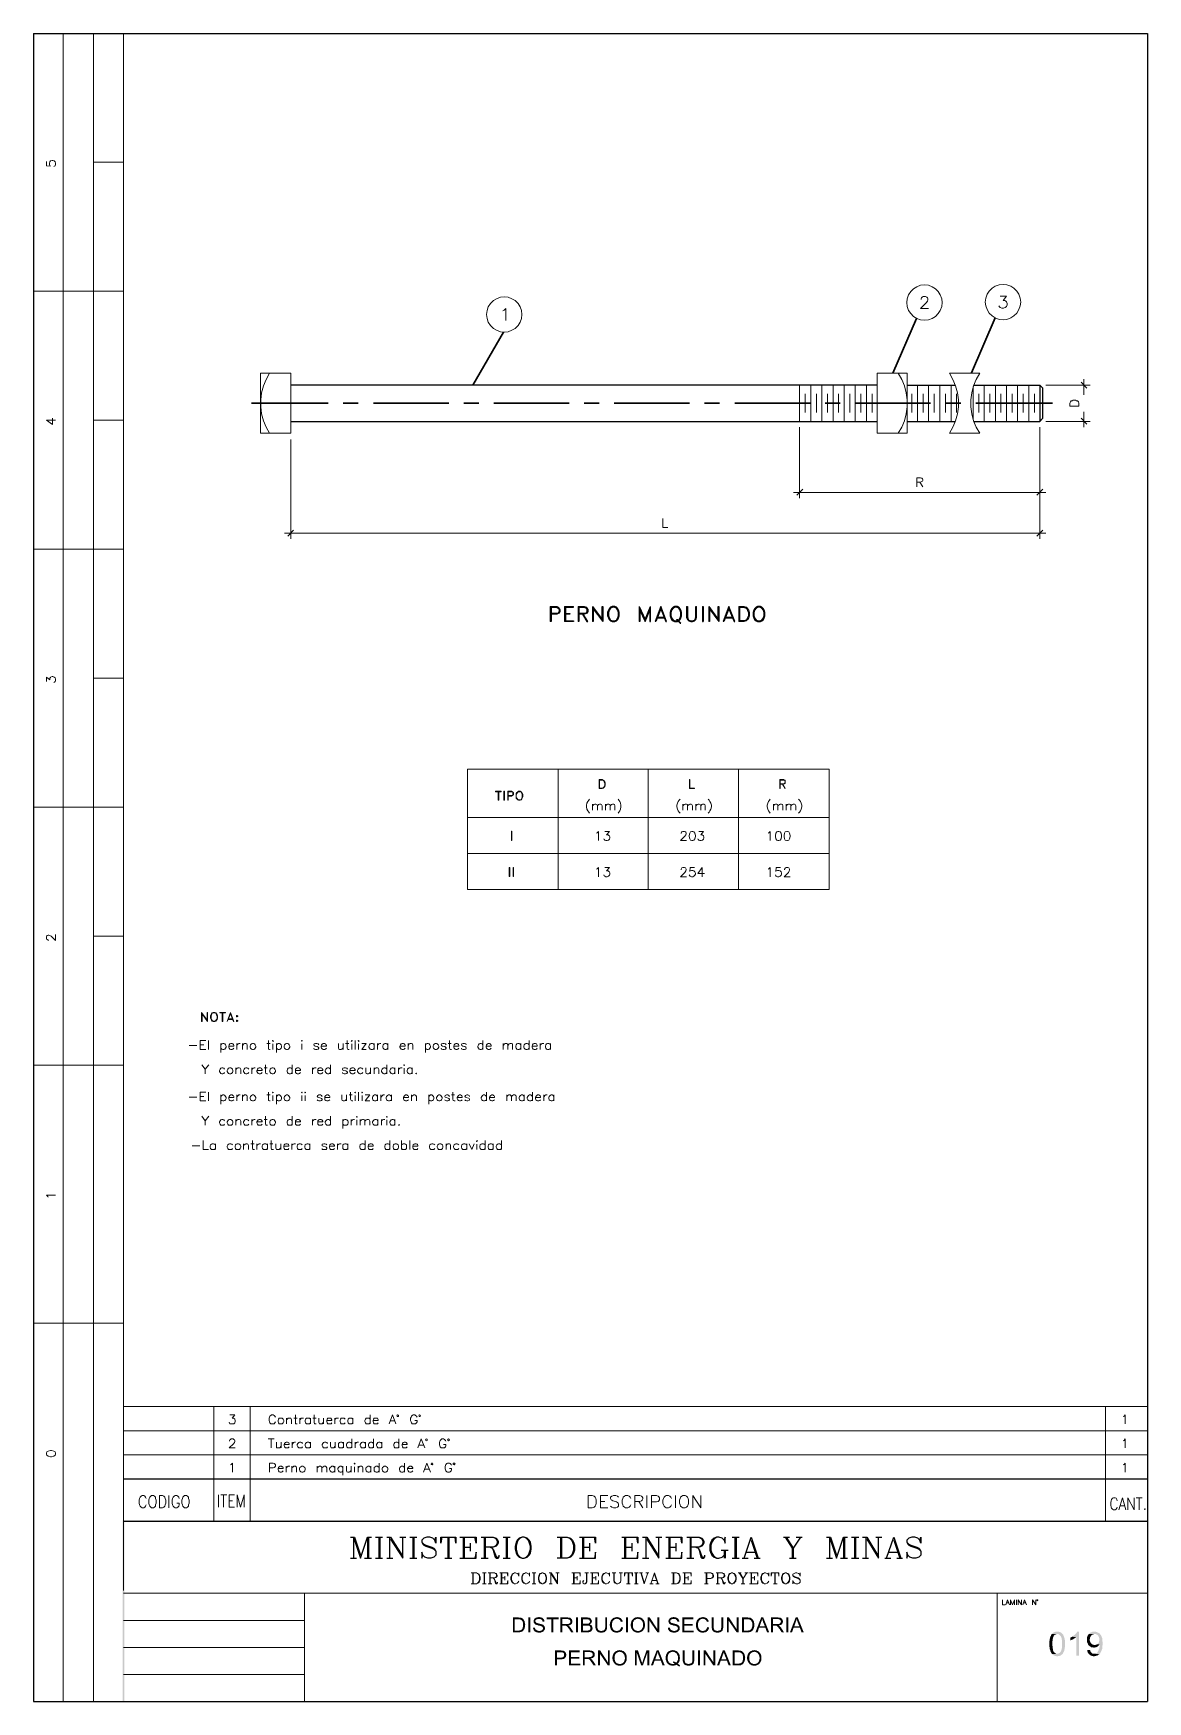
# Paper-space layout 'DGE_BT_017' of a CAD drawing. Header units: millimetres. Extents: x 8 to 202, y 3 to 294.
import ezdxf

# ---------------------------------------------------------------- set-up
doc = ezdxf.new("R2010")
doc.units = ezdxf.units.MM
for name, color, linetype, lineweight in [('DGE_CONTORNOS', 7, 'Continuous', 0), ('DGE_DATOS', 7, 'Continuous', 0), ('DGE_RELLENO', 7, 'Continuous', 0)]:
    doc.layers.add(name, color=color, linetype=linetype, lineweight=lineweight)

# ---------------------------------------------------------------- blocks, each defined once
blk = doc.blocks.new('DGE_BT_017')
at = {"layer": 'DGE_RELLENO', "true_color": 0x000000}
for points in [[(23.4527, 34.8263), (23.7067, 34.5723), (201.9723, 34.8263)], [(23.4527, 3.2456), (23.7067, 34.5723), (23.4527, 34.8263)], [(23.7067, 3.3726), (23.4527, 3.2456), (23.7067, 34.5723)], [(23.7067, 34.5723), (201.9723, 34.8263), (201.8453, 34.5723)], [(201.9723, 34.8263), (201.8453, 34.5723), (201.9723, 34.6993)], [(201.9723, 34.6993), (201.8453, 34.5723), (201.9723, 3.2456)], [(201.8453, 34.5723), (201.9723, 3.2456), (201.8453, 3.3726)], [(92.2867, 17.9353), (91.3977, 17.9353), (91.3977, 15.3106), (92.6253, 15.3106), (92.6677, 15.3529), (92.7947, 15.3529), (92.8793, 15.3953), (92.9217, 15.4376), (93.0063, 15.4376), (93.0487, 15.4799), (93.091, 15.5223), (93.1333, 15.5646), (93.1757, 15.607), (91.7363, 15.607), (91.7363, 17.5966), (92.2867, 17.5966), (93.1757, 17.639), (93.1333, 17.6813), (93.091, 17.7236), (93.0063, 17.7659), (92.964, 17.8083), (92.8793, 17.8506), (92.837, 17.8506), (92.7523, 17.8929), (92.456, 17.8929), (92.3713, 17.9353)], [(93.1757, 17.639), (92.2867, 17.5966), (92.6253, 17.5966), (92.6677, 17.5543), (92.7523, 17.5543), (92.7947, 17.5119), (92.837, 17.4696), (92.9217, 17.4273), (92.964, 17.3849), (93.0063, 17.3426), (93.0487, 17.2579), (93.091, 17.2156), (93.091, 17.1733), (93.1333, 17.0886), (93.1333, 17.0463), (93.1757, 16.9616), (93.1757, 16.3266), (93.1333, 16.2419), (93.1333, 16.115), (93.091, 16.115), (93.091, 16.0303), (93.0487, 15.9456), (93.0063, 15.9033), (92.964, 15.8609), (92.9217, 15.8186), (92.8793, 15.7763), (92.837, 15.7339), (92.7523, 15.6916), (92.6677, 15.6493), (92.5407, 15.6493), (92.456, 15.607), (91.7363, 15.607), (93.1757, 15.607), (93.2603, 15.6493), (93.3027, 15.7339), (93.3027, 15.7763), (93.345, 15.8186), (93.3873, 15.9033), (93.4297, 15.9456), (93.4297, 16.0303), (93.472, 16.115), (93.472, 16.1996), (93.5143, 16.2419), (93.5143, 16.5383), (93.5567, 16.623), (93.5567, 16.6653), (93.5143, 16.7499), (93.5143, 16.9616), (93.472, 17.0463), (93.472, 17.1733), (93.4297, 17.2579), (93.4297, 17.3003), (93.3873, 17.3426), (93.345, 17.4273), (93.3027, 17.4696), (93.2603, 17.5543), (93.218, 17.5966)], [(94.107, 17.9353), (94.4457, 17.9353), (94.4457, 15.3106), (94.107, 15.3106), (94.107, 17.9353)], [(95.9273, 17.9776), (95.8427, 17.9776), (95.8003, 17.9353), (95.5887, 17.9353), (95.504, 17.8929), (95.4617, 17.8929), (95.377, 17.8506), (95.3347, 17.8083), (95.25, 17.7659), (95.2077, 17.7236), (95.1653, 17.6813), (95.123, 17.5966), (95.0807, 17.5966), (95.0807, 17.5119), (95.0383, 17.4696), (95.0383, 17.3849), (94.996, 17.3003), (94.996, 17.1733), (95.0383, 17.131), (95.0383, 17.0463), (95.0807, 16.9616), (95.0807, 16.9193), (95.123, 16.9193), (95.123, 16.8346), (95.2077, 16.7923), (95.25, 16.7499), (95.2923, 16.7076), (95.377, 16.6653), (95.4193, 16.6653), (95.504, 16.623), (95.5463, 16.623), (95.631, 16.5806), (95.7157, 16.5806), (95.8003, 16.5383), (95.885, 16.4959), (95.9273, 16.4959), (96.0543, 16.4536), (96.1813, 16.4536), (96.266, 16.4113), (96.3083, 16.4113), (96.3507, 16.3689), (96.4353, 16.3689), (96.4777, 16.3266), (96.52, 16.2843), (96.5623, 16.2419), (96.6047, 16.1996), (96.6047, 16.1573), (96.647, 16.0726), (96.647, 15.9456), (96.6047, 15.8609), (96.5623, 15.7763), (96.52, 15.7339), (96.4777, 15.6916), (96.4353, 15.6493), (96.3507, 15.6493), (96.3083, 15.607), (96.2237, 15.607), (96.139, 15.5646), (95.123, 15.5646), (95.1653, 15.5223), (95.25, 15.4799), (95.2923, 15.4376), (95.377, 15.3953), (95.4193, 15.3529), (95.504, 15.3529), (95.5887, 15.3106), (95.7157, 15.3106), (95.758, 15.2683), (96.012, 15.2683), (96.266, 15.2683), (96.3083, 15.3106), (96.393, 15.3106), (96.4353, 15.3529), (96.52, 15.3529), (96.52, 15.3953), (96.6047, 15.3953), (96.647, 15.4376), (96.7317, 15.4799), (96.774, 15.5646), (96.8163, 15.607), (96.8587, 15.6493), (96.901, 15.6916), (96.9433, 15.7763), (96.9433, 15.8186), (96.9857, 15.9033), (96.9857, 16.1573), (96.9433, 16.2419), (96.9433, 16.2843), (96.901, 16.3689), (96.8587, 16.4113), (96.8163, 16.4536), (96.774, 16.5383), (96.7317, 16.5806), (96.6893, 16.623), (96.6047, 16.6653), (96.52, 16.6653), (96.52, 16.7076), (96.4353, 16.7076), (96.3507, 16.7499), (96.3083, 16.7499), (96.2237, 16.7923), (96.139, 16.7923), (96.0543, 16.8346), (95.9697, 16.8346), (95.885, 16.8769), (95.8003, 16.8769), (95.7157, 16.9193), (95.631, 16.9193), (95.5463, 16.9616), (95.504, 17.0039), (95.4617, 17.0039), (95.4193, 17.0463), (95.4193, 17.0886), (95.377, 17.131), (95.3347, 17.1733), (95.3347, 17.3849), (95.377, 17.4273), (95.4193, 17.5119), (95.4617, 17.5543), (95.504, 17.5543), (95.5463, 17.5966), (95.631, 17.5966), (95.6733, 17.639), (96.7317, 17.639), (96.6893, 17.7236), (96.6047, 17.7659), (96.5623, 17.8083), (96.52, 17.8506), (96.4353, 17.8506), (96.4353, 17.8929), (96.3507, 17.8929), (96.3083, 17.9353), (96.0967, 17.9353), (96.012, 17.9776)], [(96.7317, 17.639), (95.9273, 17.639), (96.2237, 17.639), (96.266, 17.5966), (96.3507, 17.5543), (96.393, 17.5119), (96.4353, 17.4696), (96.4777, 17.4273), (96.52, 17.3849), (96.52, 17.3003), (96.5623, 17.2579), (96.5623, 17.1733), (96.901, 17.1733), (96.901, 17.3426), (96.8587, 17.3849), (96.8587, 17.4696), (96.8163, 17.5119), (96.774, 17.5966)], [(99.3563, 17.9353), (97.282, 17.9353), (97.282, 17.5966), (98.1287, 17.5966), (98.1287, 15.3106), (98.4673, 15.3106), (98.4673, 17.5966), (99.3563, 17.5966)], [(100.838, 17.9353), (99.695, 17.9353), (99.695, 15.3106), (100.0337, 15.3106), (100.0337, 16.4536), (100.4147, 16.4536), (101.0497, 16.4959), (101.092, 16.4959), (101.1767, 16.5383), (101.2613, 16.5383), (101.3037, 16.5806), (101.3883, 16.5806), (101.4307, 16.623), (101.5153, 16.6653), (101.5577, 16.7076), (101.6, 16.7499), (100.0337, 16.7499), (100.0337, 17.639), (100.838, 17.639), (101.6, 17.6813), (101.5577, 17.7236), (101.473, 17.7659), (101.4307, 17.8083), (101.3883, 17.8506), (101.3037, 17.8506), (101.219, 17.8929), (101.0073, 17.8929), (100.9227, 17.9353)], [(101.6, 17.6813), (100.838, 17.639), (100.965, 17.639), (101.0497, 17.5966), (101.1343, 17.5966), (101.1767, 17.5543), (101.219, 17.5543), (101.2613, 17.5119), (101.3037, 17.4696), (101.346, 17.4273), (101.3883, 17.3426), (101.3883, 17.3003), (101.4307, 17.2156), (101.4307, 17.1733), (101.3883, 17.0886), (101.3883, 17.0463), (101.346, 16.9616), (101.3037, 16.9193), (101.2613, 16.8769), (101.219, 16.8346), (101.1343, 16.8346), (101.1343, 16.7923), (100.9227, 16.7923), (100.838, 16.7499), (100.0337, 16.7499), (101.6, 16.7499), (101.6423, 16.7923), (101.6847, 16.8769), (101.727, 16.9193), (101.727, 17.0039), (101.7693, 17.0463), (101.7693, 17.3426), (101.727, 17.3849), (101.727, 17.4696), (101.6847, 17.5543), (101.6423, 17.5966), (101.6423, 17.639)], [(102.4043, 17.9353), (102.743, 17.9353), (102.743, 15.3106), (102.4043, 15.3106), (102.4043, 17.9353)], [(104.267, 17.9353), (103.2933, 17.9353), (103.2933, 15.3106), (104.6057, 15.3106), (104.648, 15.3529), (104.7327, 15.3529), (104.8173, 15.3953), (104.902, 15.3953), (104.9443, 15.4376), (104.9867, 15.4799), (105.029, 15.4799), (105.0713, 15.5223), (105.1137, 15.607), (103.632, 15.607), (103.632, 16.4959), (104.267, 16.4959), (105.1137, 16.5383), (105.029, 16.5806), (104.9867, 16.623), (104.9443, 16.623), (104.8597, 16.6653), (104.775, 16.7076), (104.8597, 16.7499), (104.902, 16.7923), (103.632, 16.8346), (103.632, 17.5966), (105.029, 17.5966), (104.9867, 17.6813), (104.9443, 17.7236), (104.902, 17.7659), (104.8173, 17.8083), (104.775, 17.8506), (104.7327, 17.8506), (104.648, 17.8929), (104.4363, 17.8929), (104.3517, 17.9353)], [(105.029, 17.5966), (104.1823, 17.5966), (104.521, 17.5966), (104.5633, 17.5543), (104.648, 17.5543), (104.6903, 17.5119), (104.7327, 17.4273), (104.775, 17.4273), (104.775, 17.3426), (104.8173, 17.3003), (104.8173, 17.0886), (104.775, 17.0463), (104.7327, 16.9616), (104.6903, 16.9193), (104.6057, 16.8769), (104.5633, 16.8346), (103.632, 16.8346), (104.902, 16.7923), (104.9867, 16.8346), (105.029, 16.8769), (105.0713, 16.9193), (105.0713, 16.9616), (105.1137, 17.0463), (105.1137, 17.0886), (105.156, 17.1733), (105.156, 17.3426), (105.1137, 17.3849), (105.1137, 17.4696), (105.0713, 17.5119), (105.029, 17.5966)], [(106.1297, 17.9353), (105.791, 17.9353), (105.791, 16.0726), (105.8333, 15.988), (105.8333, 15.8609), (105.8757, 15.8186), (105.8757, 15.7339), (105.918, 15.6916), (105.9603, 15.6493), (106.0027, 15.5646), (106.7647, 15.5646), (106.68, 15.5646), (106.5953, 15.607), (106.5107, 15.607), (106.4683, 15.6493), (106.426, 15.6493), (106.3413, 15.6916), (106.299, 15.7339), (106.2567, 15.7763), (106.2143, 15.8609), (106.172, 15.9033), (106.172, 16.0303), (106.1297, 16.0726), (106.1297, 16.4113)], [(107.823, 17.9353), (107.4843, 17.9353), (107.4843, 16.1573), (107.442, 16.0726), (107.442, 15.9456), (107.3997, 15.9033), (107.3997, 15.8186), (107.3573, 15.7763), (107.315, 15.7339), (107.2727, 15.6916), (107.2303, 15.6493), (107.1457, 15.6493), (107.1033, 15.607), (106.934, 15.607), (106.8917, 15.5646), (106.0027, 15.5646), (106.045, 15.5223), (106.0873, 15.4799), (106.1297, 15.4376), (106.2143, 15.3953), (106.2567, 15.3953), (106.299, 15.3529), (106.3837, 15.3106), (106.5107, 15.3106), (106.553, 15.2683), (107.0187, 15.2683), (107.1033, 15.3106), (107.2303, 15.3106), (107.315, 15.3529), (107.3573, 15.3953), (107.442, 15.3953), (107.4843, 15.4376), (107.5267, 15.5223), (107.6113, 15.5646), (107.6537, 15.607), (107.696, 15.6493), (107.696, 15.7339), (107.7383, 15.7763), (107.7383, 15.8186), (107.7807, 15.9033), (107.7807, 16.0303), (107.823, 16.0726), (107.823, 16.4113)], [(109.5163, 17.9776), (109.4317, 17.9776), (109.3893, 17.9353), (109.22, 17.9353), (109.1777, 17.8929), (109.093, 17.8929), (109.0083, 17.8506), (108.966, 17.8506), (108.8813, 17.8083), (108.839, 17.7659), (108.7967, 17.7236), (108.712, 17.6813), (108.6697, 17.639), (108.6273, 17.5966), (108.585, 17.5119), (108.5427, 17.4696), (108.5003, 17.4273), (108.458, 17.3426), (108.4157, 17.2579), (108.4157, 17.2156), (108.3733, 17.131), (108.3733, 17.0886), (108.331, 17.0039), (108.331, 16.8769), (108.2887, 16.7923), (108.2887, 16.4959), (108.331, 16.4113), (108.331, 16.1996), (108.3733, 16.115), (108.3733, 16.0726), (108.4157, 15.988), (108.458, 15.9456), (108.458, 15.8609), (108.5003, 15.7763), (108.5427, 15.7339), (108.585, 15.6916), (108.6273, 15.607), (108.6697, 15.5646), (108.712, 15.5223), (109.5163, 15.5646), (109.3047, 15.5646), (109.2623, 15.607), (109.1777, 15.607), (109.1353, 15.6493), (109.0507, 15.6916), (109.0083, 15.7339), (108.966, 15.7763), (108.9237, 15.8186), (108.839, 15.8609), (108.839, 15.9033), (108.7967, 15.988), (108.7543, 16.0726), (108.712, 16.115), (108.712, 16.2419), (108.6697, 16.3266), (108.6697, 16.9193), (108.712, 17.0039), (108.712, 17.0463), (108.7543, 17.131), (108.7543, 17.1733), (108.7967, 17.2579), (108.839, 17.3003), (108.8813, 17.3849), (108.9237, 17.4273), (108.966, 17.4696), (109.0083, 17.5119), (109.0507, 17.5543), (109.093, 17.5543), (109.1777, 17.5966), (109.22, 17.639), (109.3893, 17.639), (109.4317, 17.6813), (110.2783, 17.6813), (110.236, 17.7236), (110.1937, 17.7659), (110.1513, 17.8083), (110.109, 17.8083), (110.0243, 17.8506), (109.982, 17.8929), (109.8973, 17.8929), (109.8127, 17.9353), (109.6857, 17.9353), (109.601, 17.9776)], [(110.2783, 17.6813), (109.5163, 17.6813), (109.5587, 17.6813), (109.6433, 17.639), (109.7703, 17.639), (109.855, 17.5966), (109.8973, 17.5543), (109.9397, 17.5543), (109.982, 17.5119), (110.0667, 17.4696), (110.109, 17.3849), (110.109, 17.3426), (110.1513, 17.2579), (110.1937, 17.2156), (110.236, 17.131), (110.5747, 17.2156), (110.5323, 17.2579), (110.5323, 17.3003), (110.49, 17.3849), (110.4477, 17.4273), (110.4053, 17.5119), (110.363, 17.5543), (110.3207, 17.639)], [(111.125, 17.9353), (111.4637, 17.9353), (111.4637, 15.3106), (111.125, 15.3106), (111.125, 17.9353)], [(112.395, 17.6813), (112.3527, 17.639), (112.268, 17.5966), (112.268, 17.5543), (112.2257, 17.5119), (112.1833, 17.4696), (112.141, 17.4273), (112.0987, 17.3426), (112.0987, 17.3003), (112.0563, 17.2579), (112.014, 17.1733), (112.014, 17.0886), (111.9717, 17.0463), (111.9717, 16.8769), (111.9293, 16.8346), (111.9293, 16.4113), (111.9717, 16.3266), (111.9717, 16.1996), (112.014, 16.115), (112.014, 16.0726), (112.0563, 15.988), (112.0987, 15.9456), (112.0987, 15.9033), (112.141, 15.8609), (112.1833, 15.7763), (112.2257, 15.7339), (112.268, 15.6916), (112.3103, 15.607), (112.3527, 15.5646), (112.395, 15.5223), (112.4797, 15.4799), (112.522, 15.4376), (112.5643, 15.4376), (112.6067, 15.3953), (112.6913, 15.3529), (112.7337, 15.3529), (112.8183, 15.3106), (112.903, 15.3106), (112.9453, 15.2683), (113.1993, 15.2683), (113.411, 15.2683), (113.4957, 15.3106), (113.538, 15.3106), (113.6227, 15.3529), (113.665, 15.3529), (113.7497, 15.3953), (113.8343, 15.4376), (113.8767, 15.4799), (113.9613, 15.5223), (114.0037, 15.5646), (113.03, 15.5646), (112.9453, 15.607), (112.903, 15.607), (112.8183, 15.6493), (112.776, 15.6493), (112.6913, 15.6916), (112.649, 15.7339), (112.6067, 15.7763), (112.5643, 15.8186), (112.522, 15.8609), (112.4797, 15.9033), (112.4373, 15.9456), (112.4373, 15.988), (112.395, 16.0726), (112.3527, 16.115), (112.3527, 16.1996), (112.3103, 16.2843), (112.3103, 16.9616), (112.3527, 17.0463), (112.3527, 17.0886), (112.395, 17.1733), (112.4373, 17.2156), (112.4373, 17.2579), (112.4797, 17.3426), (112.522, 17.3849), (112.5643, 17.4273), (112.6067, 17.4696), (112.649, 17.5119), (112.7337, 17.5543), (112.776, 17.5543), (112.8183, 17.5966), (112.903, 17.639), (113.03, 17.639), (113.1147, 17.6813), (113.1993, 17.6813)], [(113.1993, 17.9776), (113.1147, 17.9776), (113.03, 17.9353), (112.8183, 17.9353), (112.7337, 17.8929), (112.6913, 17.8506), (112.6067, 17.8506), (112.5643, 17.8083), (112.4797, 17.7659), (112.4373, 17.7236), (112.395, 17.6813), (113.2417, 17.6813), (113.3263, 17.639), (113.4533, 17.639), (113.538, 17.5966), (113.5803, 17.5543), (113.665, 17.5543), (113.7073, 17.5119), (113.7497, 17.4696), (113.792, 17.4273), (113.8343, 17.3426), (113.8767, 17.3003), (113.919, 17.2156), (113.9613, 17.1733), (114.0037, 17.131), (114.0037, 17.0463), (114.046, 17.0039), (114.046, 16.7499), (114.0883, 16.7076), (114.0883, 16.4536), (114.046, 16.3689), (114.046, 16.2419), (114.0037, 16.1573), (114.0037, 16.115), (113.9613, 16.0303), (113.919, 15.988), (113.919, 15.9456), (113.8767, 15.9033), (113.8343, 15.8186), (113.7497, 15.7763), (113.7073, 15.7339), (113.665, 15.6916), (113.5803, 15.6493), (113.538, 15.607), (113.4533, 15.607), (113.411, 15.5646), (113.1993, 15.5646), (114.0037, 15.5646), (114.046, 15.607), (114.0883, 15.6493), (114.1307, 15.7339), (114.173, 15.7763), (114.2153, 15.8186), (114.2577, 15.9033), (114.3, 15.988), (114.3423, 16.0303), (114.3423, 16.115), (114.3847, 16.1573), (114.3847, 16.3266), (114.427, 16.3689), (114.427, 16.8346), (114.3847, 16.9193), (114.3847, 17.0463), (114.3423, 17.131), (114.3423, 17.1733), (114.3, 17.2579), (114.2577, 17.3003), (114.2577, 17.3426), (114.2153, 17.3849), (114.2153, 17.4696), (114.173, 17.5119), (114.0883, 17.5543), (114.046, 17.5966), (114.0037, 17.6813), (113.9613, 17.7236), (113.8767, 17.7659), (113.8343, 17.8083), (113.792, 17.8083), (113.7497, 17.8506), (113.665, 17.8506), (113.6227, 17.8929), (113.538, 17.9353), (113.3263, 17.9353), (113.2417, 17.9776)], [(115.2313, 17.9353), (114.8927, 17.9353), (114.8927, 15.3106), (115.189, 15.3106), (115.189, 17.3426)], [(115.2313, 17.9353), (115.189, 17.3426), (116.586, 15.3106), (116.586, 15.8609)], [(116.9247, 17.9353), (116.586, 17.9353), (116.586, 15.3106), (116.9247, 15.3106)], [(119.4223, 17.9776), (119.3377, 17.9776), (119.2953, 17.9353), (119.0837, 17.9353), (118.999, 17.8929), (118.9567, 17.8929), (118.872, 17.8506), (118.8297, 17.8083), (118.745, 17.7659), (118.7027, 17.7236), (118.6603, 17.6813), (118.618, 17.5966), (118.5757, 17.5966), (118.5757, 17.5119), (118.5333, 17.4696), (118.5333, 17.3849), (118.491, 17.3003), (118.491, 17.1733), (118.5333, 17.131), (118.5333, 17.0463), (118.5757, 16.9616), (118.5757, 16.9193), (118.618, 16.9193), (118.618, 16.8346), (118.7027, 16.7923), (118.745, 16.7499), (118.7873, 16.7076), (118.872, 16.6653), (118.9143, 16.6653), (118.999, 16.623), (119.0413, 16.623), (119.126, 16.5806), (119.2107, 16.5806), (119.2953, 16.5383), (119.38, 16.4959), (119.4223, 16.4959), (119.5493, 16.4536), (119.6763, 16.4536), (119.761, 16.4113), (119.8033, 16.4113), (119.8457, 16.3689), (119.9303, 16.3689), (119.9727, 16.3266), (120.015, 16.2843), (120.0573, 16.2419), (120.0997, 16.1996), (120.0997, 16.1573), (120.142, 16.0726), (120.142, 15.9456), (120.0997, 15.8609), (120.0573, 15.7763), (120.015, 15.7339), (119.9727, 15.6916), (119.9303, 15.6493), (119.8457, 15.6493), (119.8033, 15.607), (119.7187, 15.607), (119.634, 15.5646), (118.618, 15.5646), (118.6603, 15.5223), (118.745, 15.4799), (118.7873, 15.4376), (118.872, 15.3953), (118.9143, 15.3529), (118.999, 15.3529), (119.0837, 15.3106), (119.2107, 15.3106), (119.253, 15.2683), (119.507, 15.2683), (119.761, 15.2683), (119.8033, 15.3106), (119.888, 15.3106), (119.9303, 15.3529), (120.015, 15.3529), (120.015, 15.3953), (120.0997, 15.3953), (120.142, 15.4376), (120.2267, 15.4799), (120.269, 15.5646), (120.3113, 15.607), (120.3537, 15.6493), (120.396, 15.6916), (120.4383, 15.7763), (120.4383, 15.8186), (120.4807, 15.9033), (120.4807, 16.1573), (120.4383, 16.2419), (120.4383, 16.2843), (120.396, 16.3689), (120.3537, 16.4113), (120.3113, 16.4536), (120.269, 16.5383), (120.2267, 16.5806), (120.1843, 16.623), (120.0997, 16.6653), (120.015, 16.6653), (120.015, 16.7076), (119.9303, 16.7076), (119.8457, 16.7499), (119.8033, 16.7499), (119.7187, 16.7923), (119.634, 16.7923), (119.5493, 16.8346), (119.4647, 16.8346), (119.38, 16.8769), (119.2953, 16.8769), (119.2107, 16.9193), (119.126, 16.9193), (119.0413, 16.9616), (118.999, 17.0039), (118.9567, 17.0039), (118.9143, 17.0463), (118.9143, 17.0886), (118.872, 17.131), (118.8297, 17.1733), (118.8297, 17.3849), (118.872, 17.4273), (118.9143, 17.5119), (118.9567, 17.5543), (118.999, 17.5543), (119.0413, 17.5966), (119.126, 17.5966), (119.1683, 17.639), (120.2267, 17.639), (120.1843, 17.7236), (120.0997, 17.7659), (120.0573, 17.8083), (120.015, 17.8506), (119.9303, 17.8506), (119.9303, 17.8929), (119.8457, 17.8929), (119.8033, 17.9353), (119.5917, 17.9353), (119.507, 17.9776)], [(120.2267, 17.639), (119.4223, 17.639), (119.7187, 17.639), (119.761, 17.5966), (119.8457, 17.5543), (119.888, 17.5119), (119.9303, 17.4696), (119.9727, 17.4273), (120.015, 17.3849), (120.015, 17.3003), (120.0573, 17.2579), (120.0573, 17.1733), (120.396, 17.1733), (120.396, 17.3426), (120.3537, 17.3849), (120.3537, 17.4696), (120.3113, 17.5119), (120.269, 17.5966)], [(122.809, 17.9353), (120.9463, 17.9353), (120.9463, 15.3106), (122.8937, 15.3106), (122.8937, 15.607), (121.285, 15.607), (121.285, 16.4959), (122.7243, 16.4959), (122.7243, 16.7923), (121.285, 16.7923), (121.285, 17.5966), (122.809, 17.5966)], [(124.5023, 17.9776), (124.4177, 17.9776), (124.3753, 17.9353), (124.206, 17.9353), (124.1637, 17.8929), (124.079, 17.8929), (123.9943, 17.8506), (123.952, 17.8506), (123.8673, 17.8083), (123.825, 17.7659), (123.7827, 17.7236), (123.698, 17.6813), (123.6557, 17.639), (123.6133, 17.5966), (123.571, 17.5119), (123.5287, 17.4696), (123.4863, 17.4273), (123.444, 17.3426), (123.4017, 17.2579), (123.4017, 17.2156), (123.3593, 17.131), (123.3593, 17.0886), (123.317, 17.0039), (123.317, 16.8769), (123.2747, 16.7923), (123.2747, 16.4959), (123.317, 16.4113), (123.317, 16.1996), (123.3593, 16.115), (123.3593, 16.0726), (123.4017, 15.988), (123.444, 15.9456), (123.444, 15.8609), (123.4863, 15.7763), (123.5287, 15.7339), (123.571, 15.6916), (123.6133, 15.607), (123.6557, 15.5646), (123.698, 15.5223), (124.5023, 15.5646), (124.2907, 15.5646), (124.2483, 15.607), (124.1637, 15.607), (124.1213, 15.6493), (124.0367, 15.6916), (123.9943, 15.7339), (123.952, 15.7763), (123.9097, 15.8186), (123.825, 15.8609), (123.825, 15.9033), (123.7827, 15.988), (123.7403, 16.0726), (123.698, 16.115), (123.698, 16.2419), (123.6557, 16.3266), (123.6557, 16.9193), (123.698, 17.0039), (123.698, 17.0463), (123.7403, 17.131), (123.7403, 17.1733), (123.7827, 17.2579), (123.825, 17.3003), (123.8673, 17.3849), (123.9097, 17.4273), (123.952, 17.4696), (123.9943, 17.5119), (124.0367, 17.5543), (124.079, 17.5543), (124.1637, 17.5966), (124.206, 17.639), (124.3753, 17.639), (124.4177, 17.6813), (125.2643, 17.6813), (125.222, 17.7236), (125.1797, 17.7659), (125.1373, 17.8083), (125.095, 17.8083), (125.0103, 17.8506), (124.968, 17.8929), (124.8833, 17.8929), (124.7987, 17.9353), (124.6717, 17.9353), (124.587, 17.9776)], [(125.2643, 17.6813), (124.5023, 17.6813), (124.5447, 17.6813), (124.6293, 17.639), (124.7563, 17.639), (124.841, 17.5966), (124.8833, 17.5543), (124.9257, 17.5543), (124.968, 17.5119), (125.0527, 17.4696), (125.095, 17.3849), (125.095, 17.3426), (125.1373, 17.2579), (125.1797, 17.2156), (125.222, 17.131), (125.5607, 17.2156), (125.5183, 17.2579), (125.5183, 17.3003), (125.476, 17.3849), (125.4337, 17.4273), (125.3913, 17.5119), (125.349, 17.5543), (125.3067, 17.639)], [(126.365, 17.9353), (126.0263, 17.9353), (126.0263, 16.0726), (126.0687, 15.988), (126.0687, 15.8609), (126.111, 15.8186), (126.111, 15.7339), (126.1533, 15.6916), (126.1957, 15.6493), (126.238, 15.5646), (127, 15.5646), (126.9153, 15.5646), (126.8307, 15.607), (126.746, 15.607), (126.7037, 15.6493), (126.6613, 15.6493), (126.5767, 15.6916), (126.5343, 15.7339), (126.492, 15.7763), (126.4497, 15.8609), (126.4073, 15.9033), (126.4073, 16.0303), (126.365, 16.0726), (126.365, 16.4113)], [(128.0583, 17.9353), (127.7197, 17.9353), (127.7197, 16.1573), (127.6773, 16.0726), (127.6773, 15.9456), (127.635, 15.9033), (127.635, 15.8186), (127.5927, 15.7763), (127.5503, 15.7339), (127.508, 15.6916), (127.4657, 15.6493), (127.381, 15.6493), (127.3387, 15.607), (127.1693, 15.607), (127.127, 15.5646), (126.238, 15.5646), (126.2803, 15.5223), (126.3227, 15.4799), (126.365, 15.4376), (126.4497, 15.3953), (126.492, 15.3953), (126.5343, 15.3529), (126.619, 15.3106), (126.746, 15.3106), (126.7883, 15.2683), (127.254, 15.2683), (127.3387, 15.3106), (127.4657, 15.3106), (127.5503, 15.3529), (127.5927, 15.3953), (127.6773, 15.3953), (127.7197, 15.4376), (127.762, 15.5223), (127.8467, 15.5646), (127.889, 15.607), (127.9313, 15.6493), (127.9313, 15.7339), (127.9737, 15.7763), (127.9737, 15.8186), (128.016, 15.9033), (128.016, 16.0303), (128.0583, 16.0726), (128.0583, 16.4113)], [(129.032, 17.9353), (128.6933, 17.9353), (128.6933, 15.3106), (128.9897, 15.3106), (128.9897, 17.3426)], [(129.032, 17.9353), (128.9897, 17.3426), (130.3867, 15.3106), (130.3867, 15.8609)], [(130.7253, 17.9353), (130.3867, 17.9353), (130.3867, 15.3106), (130.7253, 15.3106)], [(132.207, 17.9353), (131.318, 17.9353), (131.318, 15.3106), (132.5457, 15.3106), (132.588, 15.3529), (132.715, 15.3529), (132.7997, 15.3953), (132.842, 15.4376), (132.9267, 15.4376), (132.969, 15.4799), (133.0113, 15.5223), (133.0537, 15.5646), (133.096, 15.607), (131.6567, 15.607), (131.6567, 17.5966), (132.207, 17.5966), (133.096, 17.639), (133.0537, 17.6813), (133.0113, 17.7236), (132.9267, 17.7659), (132.8843, 17.8083), (132.7997, 17.8506), (132.7573, 17.8506), (132.6727, 17.8929), (132.3763, 17.8929), (132.2917, 17.9353)], [(133.096, 17.639), (132.207, 17.5966), (132.5457, 17.5966), (132.588, 17.5543), (132.6727, 17.5543), (132.715, 17.5119), (132.7573, 17.4696), (132.842, 17.4273), (132.8843, 17.3849), (132.9267, 17.3426), (132.969, 17.2579), (133.0113, 17.2156), (133.0113, 17.1733), (133.0537, 17.0886), (133.0537, 17.0463), (133.096, 16.9616), (133.096, 16.3266), (133.0537, 16.2419), (133.0537, 16.115), (133.0113, 16.115), (133.0113, 16.0303), (132.969, 15.9456), (132.9267, 15.9033), (132.8843, 15.8609), (132.842, 15.8186), (132.7997, 15.7763), (132.7573, 15.7339), (132.6727, 15.6916), (132.588, 15.6493), (132.461, 15.6493), (132.3763, 15.607), (131.6567, 15.607), (133.096, 15.607), (133.1807, 15.6493), (133.223, 15.7339), (133.223, 15.7763), (133.2653, 15.8186), (133.3077, 15.9033), (133.35, 15.9456), (133.35, 16.0303), (133.3923, 16.115), (133.3923, 16.1996), (133.4347, 16.2419), (133.4347, 16.5383), (133.477, 16.623), (133.477, 16.6653), (133.4347, 16.7499), (133.4347, 16.9616), (133.3923, 17.0463), (133.3923, 17.1733), (133.35, 17.2579), (133.35, 17.3003), (133.3077, 17.3426), (133.2653, 17.4273), (133.223, 17.4696), (133.1807, 17.5543), (133.1383, 17.5966)], [(135.001, 17.9353), (134.6623, 17.9353), (133.6463, 15.3106), (134.0273, 15.3106), (134.2813, 16.115), (135.382, 16.115), (134.4083, 16.3689), (134.6623, 17.131), (134.6623, 17.1733), (134.7047, 17.2156), (134.747, 17.3003), (134.747, 17.3426), (134.7893, 17.4273), (134.7893, 17.5543), (134.8317, 17.639)], [(135.001, 17.9353), (134.8317, 17.639), (134.8317, 17.5543), (134.874, 17.4696), (134.874, 17.4273), (134.9163, 17.3426), (134.9587, 17.2579), (134.9587, 17.1733), (135.001, 17.0886), (135.2973, 16.3689), (134.4083, 16.3689), (135.382, 16.115), (135.6783, 15.3106), (136.0593, 15.3106)], [(137.4987, 17.9353), (136.3557, 17.9353), (136.3557, 15.3106), (136.6943, 15.3106), (136.6943, 16.4536), (137.0753, 16.4536), (137.7103, 16.4959), (137.7527, 16.4959), (137.8373, 16.5383), (137.922, 16.5383), (137.9643, 16.5806), (138.049, 16.5806), (138.0913, 16.623), (138.176, 16.6653), (138.2183, 16.7076), (138.2607, 16.7499), (136.6943, 16.7499), (136.6943, 17.639), (137.4987, 17.639), (138.2607, 17.6813), (138.2183, 17.7236), (138.1337, 17.7659), (138.0913, 17.8083), (138.049, 17.8506), (137.9643, 17.8506), (137.8797, 17.8929), (137.668, 17.8929), (137.5833, 17.9353)], [(138.2607, 17.6813), (137.4987, 17.639), (137.6257, 17.639), (137.7103, 17.5966), (137.795, 17.5966), (137.8373, 17.5543), (137.8797, 17.5543), (137.922, 17.5119), (137.9643, 17.4696), (138.0067, 17.4273), (138.049, 17.3426), (138.049, 17.3003), (138.0913, 17.2156), (138.0913, 17.1733), (138.049, 17.0886), (138.049, 17.0463), (138.0067, 16.9616), (137.9643, 16.9193), (137.922, 16.8769), (137.8797, 16.8346), (137.795, 16.8346), (137.795, 16.7923), (137.5833, 16.7923), (137.4987, 16.7499), (136.6943, 16.7499), (138.2607, 16.7499), (138.303, 16.7923), (138.3453, 16.8769), (138.3877, 16.9193), (138.3877, 17.0039), (138.43, 17.0463), (138.43, 17.3426), (138.3877, 17.3849), (138.3877, 17.4696), (138.3453, 17.5543), (138.303, 17.5966), (138.303, 17.639)], [(139.0227, 17.9353), (139.3613, 17.9353), (139.3613, 15.3106), (139.0227, 15.3106), (139.0227, 17.9353)], [(141.0123, 17.9353), (140.6737, 17.9353), (139.6577, 15.3106), (140.0387, 15.3106), (140.2927, 16.115), (141.3933, 16.115), (140.4197, 16.3689), (140.6737, 17.131), (140.6737, 17.1733), (140.716, 17.2156), (140.7583, 17.3003), (140.7583, 17.3426), (140.8007, 17.4273), (140.8007, 17.5543), (140.843, 17.639)], [(141.0123, 17.9353), (140.843, 17.639), (140.843, 17.5543), (140.8853, 17.4696), (140.8853, 17.4273), (140.9277, 17.3426), (140.97, 17.2579), (140.97, 17.1733), (141.0123, 17.0886), (141.3087, 16.3689), (140.4197, 16.3689), (141.3933, 16.115), (141.6897, 15.3106), (142.0707, 15.3106)], [(95.25, 16.1573), (94.9113, 16.1573), (94.9113, 15.988), (94.9537, 15.9456), (94.9537, 15.8609), (94.996, 15.8186), (94.996, 15.7339), (95.0383, 15.6916), (95.0807, 15.6493), (95.123, 15.5646), (96.012, 15.5646), (95.885, 15.5646), (95.8003, 15.607), (95.7157, 15.607), (95.6733, 15.6493), (95.5887, 15.6493), (95.5463, 15.6916), (95.504, 15.7339), (95.4193, 15.7763), (95.377, 15.8186), (95.3347, 15.8609), (95.3347, 15.9033), (95.2923, 15.9456), (95.25, 16.0303), (95.25, 16.115)], [(101.0497, 16.4959), (100.4147, 16.4536), (100.6687, 16.4536), (100.711, 16.4113), (100.7957, 16.3689), (100.838, 16.3266), (100.8803, 16.2843), (100.965, 16.1996), (101.0073, 16.1573), (101.0073, 16.115), (101.0497, 16.0726), (101.092, 15.988), (101.1343, 15.9456), (101.219, 15.8609), (101.5577, 15.3106), (101.981, 15.3106), (101.5153, 16.0303), (101.473, 16.115), (101.4307, 16.1573), (101.3883, 16.1996), (101.346, 16.2843), (101.3037, 16.3266), (101.2613, 16.3689), (101.219, 16.3689), (101.1767, 16.4113), (101.092, 16.4536)], [(105.1137, 16.5383), (104.267, 16.4959), (104.5633, 16.4959), (104.648, 16.4536), (104.6903, 16.4536), (104.7327, 16.4113), (104.8173, 16.3689), (104.8597, 16.3266), (104.8597, 16.2843), (104.902, 16.1996), (104.902, 15.9033), (104.8597, 15.8609), (104.8173, 15.8186), (104.775, 15.7339), (104.7327, 15.6916), (104.6903, 15.6916), (104.6057, 15.6493), (104.521, 15.6493), (104.4787, 15.607), (103.632, 15.607), (105.1137, 15.607), (105.156, 15.6493), (105.1983, 15.7339), (105.2407, 15.7763), (105.2407, 15.9033), (105.283, 15.988), (105.283, 16.115), (105.2407, 16.1996), (105.2407, 16.2843), (105.1983, 16.3266), (105.1983, 16.4113), (105.156, 16.4536)], [(110.2783, 16.2419), (110.2783, 16.1996), (110.236, 16.1573), (110.236, 16.0726), (110.1937, 15.988), (110.1513, 15.9456), (110.109, 15.8609), (110.0667, 15.8186), (110.0243, 15.7763), (109.982, 15.7339), (109.982, 15.6916), (109.8973, 15.6916), (109.855, 15.6493), (109.7703, 15.607), (109.728, 15.607), (109.6433, 15.5646), (109.5163, 15.5646), (108.712, 15.5223), (108.7967, 15.4799), (108.839, 15.4376), (108.8813, 15.3953), (108.966, 15.3953), (109.0083, 15.3529), (109.093, 15.3106), (109.22, 15.3106), (109.3047, 15.2683), (109.6857, 15.2683), (109.7703, 15.3106), (109.8973, 15.3106), (109.982, 15.3529), (110.0243, 15.3953), (110.109, 15.3953), (110.1513, 15.4376), (110.236, 15.4799), (110.236, 15.5223), (110.3207, 15.5646), (110.363, 15.607), (110.4053, 15.6493), (110.4477, 15.7339), (110.4477, 15.7763), (110.49, 15.8609), (110.5323, 15.9033), (110.5747, 15.988), (110.5747, 16.0726), (110.617, 16.1573)], [(118.745, 16.1573), (118.4063, 16.1573), (118.4063, 15.988), (118.4487, 15.9456), (118.4487, 15.8609), (118.491, 15.8186), (118.491, 15.7339), (118.5333, 15.6916), (118.5757, 15.6493), (118.618, 15.5646), (119.507, 15.5646), (119.38, 15.5646), (119.2953, 15.607), (119.2107, 15.607), (119.1683, 15.6493), (119.0837, 15.6493), (119.0413, 15.6916), (118.999, 15.7339), (118.9143, 15.7763), (118.872, 15.8186), (118.8297, 15.8609), (118.8297, 15.9033), (118.7873, 15.9456), (118.745, 16.0303), (118.745, 16.115)], [(125.2643, 16.2419), (125.2643, 16.1996), (125.222, 16.1573), (125.222, 16.0726), (125.1797, 15.988), (125.1373, 15.9456), (125.095, 15.8609), (125.0527, 15.8186), (125.0103, 15.7763), (124.968, 15.7339), (124.968, 15.6916), (124.8833, 15.6916), (124.841, 15.6493), (124.7563, 15.607), (124.714, 15.607), (124.6293, 15.5646), (124.5023, 15.5646), (123.698, 15.5223), (123.7827, 15.4799), (123.825, 15.4376), (123.8673, 15.3953), (123.952, 15.3953), (123.9943, 15.3529), (124.079, 15.3106), (124.206, 15.3106), (124.2907, 15.2683), (124.6717, 15.2683), (124.7563, 15.3106), (124.8833, 15.3106), (124.968, 15.3529), (125.0103, 15.3953), (125.095, 15.3953), (125.1373, 15.4376), (125.222, 15.4799), (125.222, 15.5223), (125.3067, 15.5646), (125.349, 15.607), (125.3913, 15.6493), (125.4337, 15.7339), (125.4337, 15.7763), (125.476, 15.8609), (125.5183, 15.9033), (125.5607, 15.988), (125.5607, 16.0726), (125.603, 16.1573)], [(137.7103, 16.4959), (137.0753, 16.4536), (137.3293, 16.4536), (137.3717, 16.4113), (137.4563, 16.3689), (137.4987, 16.3266), (137.541, 16.2843), (137.6257, 16.1996), (137.668, 16.1573), (137.668, 16.115), (137.7103, 16.0726), (137.7527, 15.988), (137.795, 15.9456), (137.8797, 15.8609), (138.2183, 15.3106), (138.6417, 15.3106), (138.176, 16.0303), (138.1337, 16.115), (138.0913, 16.1573), (138.049, 16.1996), (138.0067, 16.2843), (137.9643, 16.3266), (137.922, 16.3689), (137.8797, 16.3689), (137.8373, 16.4113), (137.7527, 16.4536)], [(185.293, 15.0143), (185.2083, 14.9296), (185.166, 14.8449), (185.1237, 14.7179), (185.039, 14.6333), (184.9967, 14.5063), (184.9967, 14.464), (184.9543, 14.3793), (184.9543, 14.2946), (184.912, 14.1676), (184.912, 13.956), (184.8697, 13.8289), (184.8697, 12.813), (184.912, 12.6859), (184.912, 12.432), (184.9543, 12.3049), (184.9967, 12.2203), (184.9967, 12.0933), (185.039, 12.0086), (185.0813, 11.9239), (185.1237, 11.8393), (185.166, 11.7546), (185.2083, 11.6699), (185.2507, 11.6276), (185.3353, 11.5429), (186.2243, 11.5853), (186.182, 11.5853), (186.055, 11.6276), (185.9703, 11.6276), (185.8857, 11.7123), (185.801, 11.7546), (185.7163, 11.8393), (185.6317, 11.9239), (185.6317, 11.9663), (185.5893, 12.0086), (185.547, 12.0933), (185.5047, 12.1779), (185.5047, 12.2626), (185.4623, 12.3473), (185.4623, 12.4743), (185.42, 12.6013), (185.42, 12.8553), (185.3777, 12.9823), (185.3777, 13.7019), (185.42, 13.8713), (185.42, 14.0829), (185.4623, 14.2099), (185.4623, 14.3369), (185.5047, 14.4216), (185.547, 14.5063), (185.5893, 14.5909), (185.6317, 14.6756), (185.6317, 14.7179), (185.7163, 14.8026), (185.801, 14.8873), (185.8857, 14.9296), (186.0127, 14.972), (186.0973, 15.0143), (186.2243, 15.0143)], [(186.2243, 15.4376), (185.9703, 15.4376), (185.8433, 15.3953), (185.7587, 15.3529), (185.6317, 15.3106), (185.547, 15.2683), (185.4623, 15.1836), (185.42, 15.1836), (185.3777, 15.0989), (185.293, 15.0143), (186.3513, 15.0143), (186.4783, 14.972), (186.563, 14.9296), (186.6477, 14.8449), (186.7323, 14.7603), (186.817, 14.6756), (186.8593, 14.5909), (186.9017, 14.5486), (186.944, 14.464), (186.944, 14.3793), (186.9863, 14.2523), (186.9863, 14.1676), (187.0287, 14.0406), (187.0287, 13.7866), (187.071, 13.6173), (187.071, 13.1093), (187.0287, 12.94), (187.0287, 12.5589), (186.9863, 12.432), (186.9863, 12.3473), (186.944, 12.2203), (186.9017, 12.1356), (186.9017, 12.0509), (186.8593, 12.0086), (186.817, 11.9239), (186.7747, 11.8816), (186.69, 11.797), (186.6053, 11.7123), (186.5207, 11.6699), (186.436, 11.6276), (186.309, 11.5853), (186.2243, 11.5853), (185.3353, 11.5429), (185.3777, 11.4583), (185.4623, 11.4159), (185.5893, 11.3313), (185.674, 11.289), (185.7587, 11.2466), (185.8857, 11.2043), (185.9703, 11.2043), (186.0973, 11.1619), (186.2243, 11.1619), (186.3513, 11.1619), (186.4783, 11.2043), (186.6053, 11.2043), (186.69, 11.2466), (186.817, 11.289), (186.9017, 11.3736), (186.9863, 11.4159), (187.0287, 11.4583), (187.071, 11.5006), (187.1557, 11.5853), (187.2403, 11.6699), (187.2827, 11.797), (187.325, 11.8816), (187.4097, 12.0086), (187.452, 12.1356), (187.452, 12.2626), (187.4943, 12.3473), (187.5367, 12.432), (187.5367, 12.6859), (187.579, 12.7706), (187.579, 13.9136), (187.5367, 13.9983), (187.5367, 14.1253), (187.4943, 14.2099), (187.4943, 14.2946), (187.452, 14.4216), (187.4097, 14.5063), (187.3673, 14.6333), (187.325, 14.7179), (187.2827, 14.8449), (187.2403, 14.9296), (187.1557, 15.0143), (187.071, 15.0989), (186.9863, 15.1836), (186.9017, 15.2683), (186.817, 15.3106), (186.7747, 15.3106), (186.69, 15.3529), (186.563, 15.3953), (186.4783, 15.4376), (186.3513, 15.4376)], [(188.8067, 14.5486), (188.722, 14.5063), (188.6373, 14.464), (188.5103, 14.3793), (188.5103, 13.9136), (188.6373, 13.956), (188.722, 13.9983), (188.849, 14.0406), (188.9337, 14.0829), (189.0607, 14.1676), (189.1877, 14.2523), (189.2723, 14.2946), (189.3993, 14.3793), (189.4417, 14.464), (189.5263, 14.5063)], [(190.0343, 15.4376), (189.6957, 15.4376), (189.6533, 15.3529), (189.611, 15.2259), (189.5263, 15.1413), (189.4417, 15.0566), (189.357, 14.972), (189.2723, 14.8873), (189.1877, 14.8449), (189.103, 14.7603), (189.0183, 14.6756), (188.9337, 14.6333), (188.8067, 14.5486), (189.5263, 14.5063), (189.5263, 11.2466), (190.0343, 11.2466)], [(191.77, 15.0566), (191.6853, 14.972), (191.643, 14.8873), (191.5583, 14.8026), (191.516, 14.7179), (191.4737, 14.6333), (191.4313, 14.5063), (191.4313, 14.3793), (191.389, 14.2946), (191.389, 13.7019), (191.4313, 13.6173), (191.4737, 13.4903), (191.516, 13.4056), (191.5583, 13.3209), (191.6007, 13.1939), (191.6853, 13.1093), (191.7277, 13.0246), (192.7437, 13.1093), (192.659, 13.1093), (192.532, 13.1516), (192.405, 13.1939), (192.3203, 13.2363), (192.2357, 13.2786), (192.151, 13.3633), (192.1087, 13.4056), (192.0663, 13.4903), (192.024, 13.5749), (191.9817, 13.6596), (191.9393, 13.7866), (191.897, 13.9136), (191.897, 14.1253), (191.9393, 14.2523), (191.9393, 14.3793), (191.9817, 14.464), (192.024, 14.5486), (192.1087, 14.6756), (192.151, 14.7603), (192.2357, 14.8449), (192.3203, 14.8873), (192.4473, 14.972), (192.532, 14.972), (192.659, 15.0143), (192.7437, 15.0143)], [(192.7013, 15.4376), (192.4473, 15.4376), (192.3203, 15.3953), (192.2357, 15.3529), (192.1087, 15.3106), (192.024, 15.2683), (191.9393, 15.2259), (191.8547, 15.1413), (191.77, 15.0566), (192.7437, 15.0143), (192.9553, 15.0143), (193.04, 14.972), (193.1247, 14.9296), (193.2517, 14.8449), (193.3363, 14.7603), (193.3787, 14.7179), (193.421, 14.6333), (193.4633, 14.5063), (193.5057, 14.4216), (193.548, 14.2946), (193.548, 13.8713), (193.5057, 13.7443), (193.5057, 13.6173), (193.4633, 13.5326), (193.3787, 13.448), (193.3363, 13.3633), (193.2517, 13.3209), (193.167, 13.2363), (193.6327, 13.1939), (193.6327, 13.0669), (193.5903, 12.94), (193.5903, 12.7283), (193.548, 12.6013), (193.548, 12.4743), (193.5057, 12.432), (193.4633, 12.3049), (193.421, 12.1779), (193.3787, 12.0933), (193.3363, 12.0086), (193.294, 11.9239), (193.2517, 11.8393), (193.167, 11.7546), (193.04, 11.7123), (192.9977, 11.6699), (192.8707, 11.6276), (192.7437, 11.5853), (192.659, 11.5853), (193.5903, 11.5429), (193.675, 11.6276), (193.7173, 11.7123), (193.802, 11.8393), (193.8443, 11.9239), (193.8867, 12.0509), (193.9713, 12.1356), (193.9713, 12.2626), (194.0137, 12.3473), (194.056, 12.432), (194.056, 12.6436), (194.0983, 12.7706), (194.0983, 13.0246), (194.1407, 13.1516), (194.1407, 13.6173), (194.0983, 13.7443), (194.0983, 14.1253), (194.056, 14.2523), (194.056, 14.3369), (194.0137, 14.4216), (193.9713, 14.5063), (193.9713, 14.5909), (193.929, 14.6333), (193.8867, 14.7179), (193.8443, 14.8449), (193.7597, 14.9296), (193.675, 15.0143), (193.6327, 15.0989), (193.548, 15.1413), (193.421, 15.2259), (193.3363, 15.2683), (193.2517, 15.3106), (193.1247, 15.3529), (193.04, 15.3953), (192.913, 15.4376), (192.8283, 15.4376)], [(99.695, 12.1779), (98.7213, 12.1779), (98.7213, 9.5533), (99.06, 9.5533), (99.06, 10.6116), (99.949, 10.6116), (100.0337, 10.6539), (100.1607, 10.6539), (100.2453, 10.6963), (100.2877, 10.6963), (100.33, 10.7386), (100.4147, 10.781), (100.457, 10.8233), (100.4993, 10.8233), (100.4993, 10.8656), (99.06, 10.9079), (99.06, 11.8393), (99.7373, 11.8393), (100.5417, 11.8816), (100.4993, 11.9239), (100.457, 11.9663), (100.4147, 12.0086), (100.3723, 12.0509), (100.2877, 12.0509), (100.2453, 12.0933), (100.1607, 12.1356), (100.076, 12.1356), (99.8643, 12.1356), (99.7797, 12.1779)], [(100.5417, 11.8816), (99.7373, 11.8393), (100.0337, 11.8393), (100.076, 11.797), (100.1607, 11.7546), (100.203, 11.7123), (100.2453, 11.6699), (100.2877, 11.6276), (100.33, 11.5429), (100.33, 11.2043), (100.2877, 11.1619), (100.2453, 11.0773), (100.203, 11.0349), (100.1607, 10.9926), (100.1183, 10.9926), (100.0337, 10.9503), (99.9067, 10.9503), (99.822, 10.9079), (99.06, 10.9079), (100.4993, 10.8656), (100.5417, 10.9503), (100.584, 10.9926), (100.6263, 11.0349), (100.6687, 11.1196), (100.6687, 11.2466), (100.711, 11.3313), (100.711, 11.5006), (100.6687, 11.5429), (100.6687, 11.6276), (100.6263, 11.7123), (100.6263, 11.7546), (100.584, 11.797)], [(103.0393, 12.1779), (101.1767, 12.1779), (101.1767, 9.5533), (103.124, 9.5533), (103.124, 9.8496), (101.5153, 9.8496), (101.5153, 10.7386), (102.9547, 10.7386), (102.9547, 11.0349), (101.5153, 11.0349), (101.5153, 11.8393), (103.0393, 11.8393)], [(104.7327, 12.1779), (103.5897, 12.1779), (103.5897, 9.5533), (103.9283, 9.5533), (103.9283, 10.6963), (104.3093, 10.6963), (104.9443, 10.7386), (104.9867, 10.7386), (105.0713, 10.781), (105.156, 10.781), (105.1983, 10.8233), (105.283, 10.8233), (105.3253, 10.8656), (105.41, 10.9079), (105.4523, 10.9503), (105.4947, 10.9926), (103.9283, 10.9926), (103.9283, 11.8816), (104.7327, 11.8816), (105.4947, 11.9239), (105.4523, 11.9663), (105.3677, 12.0086), (105.3253, 12.0509), (105.283, 12.0933), (105.1983, 12.0933), (105.1137, 12.1356), (104.902, 12.1356), (104.8173, 12.1779)], [(105.4947, 11.9239), (104.7327, 11.8816), (104.8597, 11.8816), (104.9443, 11.8393), (105.029, 11.8393), (105.0713, 11.797), (105.1137, 11.797), (105.156, 11.7546), (105.1983, 11.7123), (105.2407, 11.6699), (105.283, 11.5853), (105.283, 11.5429), (105.3253, 11.4583), (105.3253, 11.4159), (105.283, 11.3313), (105.283, 11.289), (105.2407, 11.2043), (105.1983, 11.1619), (105.156, 11.1196), (105.1137, 11.0773), (105.029, 11.0773), (105.029, 11.0349), (104.8173, 11.0349), (104.7327, 10.9926), (103.9283, 10.9926), (105.4947, 10.9926), (105.537, 11.0349), (105.5793, 11.1196), (105.6217, 11.1619), (105.6217, 11.2466), (105.664, 11.289), (105.664, 11.5853), (105.6217, 11.6276), (105.6217, 11.7123), (105.5793, 11.797), (105.537, 11.8393), (105.537, 11.8816)], [(106.5953, 12.1779), (106.2567, 12.1779), (106.2567, 9.5533), (106.553, 9.5533), (106.553, 11.5853)], [(106.5953, 12.1779), (106.553, 11.5853), (107.95, 9.5533), (107.95, 10.1036)], [(108.2887, 12.1779), (107.95, 12.1779), (107.95, 9.5533), (108.2887, 9.5533)], [(109.22, 11.9239), (109.1777, 11.8816), (109.093, 11.8393), (109.093, 11.797), (109.0507, 11.7546), (109.0083, 11.7123), (108.966, 11.6699), (108.9237, 11.5853), (108.9237, 11.5429), (108.8813, 11.5006), (108.839, 11.4159), (108.839, 11.3313), (108.7967, 11.289), (108.7967, 11.1196), (108.7543, 11.0773), (108.7543, 10.6539), (108.7967, 10.5693), (108.7967, 10.4423), (108.839, 10.3576), (108.839, 10.3153), (108.8813, 10.2306), (108.9237, 10.1883), (108.9237, 10.1459), (108.966, 10.1036), (109.0083, 10.0189), (109.0507, 9.9766), (109.093, 9.9343), (109.1353, 9.8496), (109.1777, 9.8073), (109.22, 9.765), (109.3047, 9.7226), (109.347, 9.6803), (109.3893, 9.6803), (109.4317, 9.638), (109.5163, 9.5956), (109.5587, 9.5956), (109.6433, 9.5533), (109.728, 9.5533), (109.7703, 9.5109), (110.0243, 9.5109), (110.236, 9.5109), (110.3207, 9.5533), (110.363, 9.5533), (110.4477, 9.5956), (110.49, 9.5956), (110.5747, 9.638), (110.6593, 9.6803), (110.7017, 9.7226), (110.7863, 9.765), (110.8287, 9.8073), (109.855, 9.8073), (109.7703, 9.8496), (109.728, 9.8496), (109.6433, 9.8919), (109.601, 9.8919), (109.5163, 9.9343), (109.474, 9.9766), (109.4317, 10.0189), (109.3893, 10.0613), (109.347, 10.1036), (109.3047, 10.1459), (109.2623, 10.1883), (109.2623, 10.2306), (109.22, 10.3153), (109.1777, 10.3576), (109.1777, 10.4423), (109.1353, 10.5269), (109.1353, 11.2043), (109.1777, 11.289), (109.1777, 11.3313), (109.22, 11.4159), (109.2623, 11.4583), (109.2623, 11.5006), (109.3047, 11.5853), (109.347, 11.6276), (109.3893, 11.6699), (109.4317, 11.7123), (109.474, 11.7546), (109.5587, 11.797), (109.601, 11.797), (109.6433, 11.8393), (109.728, 11.8816), (109.855, 11.8816), (109.9397, 11.9239), (110.0243, 11.9239)], [(110.0243, 12.2203), (109.9397, 12.2203), (109.855, 12.1779), (109.6433, 12.1779), (109.5587, 12.1356), (109.5163, 12.0933), (109.4317, 12.0933), (109.3893, 12.0509), (109.3047, 12.0086), (109.2623, 11.9663), (109.22, 11.9239), (110.0667, 11.9239), (110.1513, 11.8816), (110.2783, 11.8816), (110.363, 11.8393), (110.4053, 11.797), (110.49, 11.797), (110.5323, 11.7546), (110.5747, 11.7123), (110.617, 11.6699), (110.6593, 11.5853), (110.7017, 11.5429), (110.744, 11.4583), (110.7863, 11.4159), (110.8287, 11.3736), (110.8287, 11.289), (110.871, 11.2466), (110.871, 10.9926), (110.9133, 10.9503), (110.9133, 10.6963), (110.871, 10.6116), (110.871, 10.4846), (110.8287, 10.3999), (110.8287, 10.3576), (110.7863, 10.273), (110.744, 10.2306), (110.744, 10.1883), (110.7017, 10.1459), (110.6593, 10.0613), (110.5747, 10.0189), (110.5323, 9.9766), (110.49, 9.9343), (110.4053, 9.8919), (110.363, 9.8496), (110.2783, 9.8496), (110.236, 9.8073), (110.0243, 9.8073), (110.8287, 9.8073), (110.871, 9.8496), (110.9133, 9.8919), (110.9557, 9.9766), (110.998, 10.0189), (111.0403, 10.0613), (111.0827, 10.1459), (111.125, 10.2306), (111.1673, 10.273), (111.1673, 10.3576), (111.2097, 10.3999), (111.2097, 10.5693), (111.252, 10.6116), (111.252, 11.0773), (111.2097, 11.1619), (111.2097, 11.289), (111.1673, 11.3736), (111.1673, 11.4159), (111.125, 11.5006), (111.0827, 11.5429), (111.0827, 11.5853), (111.0403, 11.6276), (111.0403, 11.7123), (110.998, 11.7546), (110.9133, 11.797), (110.871, 11.8393), (110.8287, 11.9239), (110.7863, 11.9663), (110.7017, 12.0086), (110.6593, 12.0509), (110.617, 12.0509), (110.5747, 12.0933), (110.49, 12.0933), (110.4477, 12.1356), (110.363, 12.1779), (110.1513, 12.1779), (110.0667, 12.2203)], [(113.1993, 12.1779), (112.649, 12.1779), (112.649, 9.5533), (112.9877, 9.5533), (112.9877, 11.7546)], [(113.1993, 12.1779), (112.9877, 11.7546), (113.7497, 9.5533), (113.919, 9.9343), (113.919, 10.0189), (113.8767, 10.0613), (113.8767, 10.1459), (113.8343, 10.2306), (113.792, 10.3153)], [(115.1467, 12.1779), (114.681, 12.1779), (114.046, 10.3576), (114.046, 10.273), (114.0037, 10.1883), (113.9613, 10.1036), (113.9613, 9.9766), (113.919, 9.9343), (113.7497, 9.5533), (114.046, 9.5533), (114.808, 11.7546)], [(115.1467, 12.1779), (114.808, 11.7546), (114.808, 9.5533), (115.1467, 9.5533)], [(116.7977, 12.1779), (116.459, 12.1779), (115.443, 9.5533), (115.824, 9.5533), (116.078, 10.3576), (117.1787, 10.3576), (116.205, 10.6116), (116.459, 11.3736), (116.459, 11.4159), (116.5013, 11.4583), (116.5437, 11.5429), (116.5437, 11.5853), (116.586, 11.6699), (116.586, 11.797), (116.6283, 11.8816)], [(116.7977, 12.1779), (116.6283, 11.8816), (116.6283, 11.797), (116.6707, 11.7123), (116.6707, 11.6699), (116.713, 11.5853), (116.7553, 11.5006), (116.7553, 11.4159), (116.7977, 11.3313), (117.094, 10.6116), (116.205, 10.6116), (117.1787, 10.3576), (117.475, 9.5533), (117.856, 9.5533)], [(118.491, 11.9663), (118.4063, 11.9239), (118.364, 11.8393), (118.3217, 11.797), (118.2793, 11.7546), (118.237, 11.6699), (118.1947, 11.6276), (118.1523, 11.5429), (118.1523, 11.5006), (118.11, 11.4159), (118.0677, 11.3736), (118.0677, 11.2043), (118.0253, 11.1619), (118.0253, 10.5693), (118.0677, 10.4846), (118.0677, 10.3999), (118.11, 10.3576), (118.11, 10.273), (118.1523, 10.2306), (118.1523, 10.1459), (118.1947, 10.1459), (118.1947, 10.0613), (118.237, 10.0189), (118.2793, 9.9766), (118.3217, 9.8919), (118.4063, 9.8496), (118.4487, 9.8073), (118.491, 9.765), (118.5333, 9.7226), (118.618, 9.6803), (118.7027, 9.638), (118.745, 9.5956), (118.8297, 9.5956), (118.872, 9.5533), (118.9567, 9.5533), (119.0413, 9.5109), (119.253, 9.5109), (119.507, 9.5109), (119.5493, 9.5533), (119.634, 9.5533), (119.7187, 9.5956), (119.761, 9.5956), (119.8457, 9.638), (119.888, 9.6803), (120.396, 9.6803), (120.3113, 9.7226), (120.2267, 9.765), (120.1843, 9.8073), (119.253, 9.8073), (119.0837, 9.8073), (119.0413, 9.8496), (118.9567, 9.8496), (118.9143, 9.8919), (118.8297, 9.8919), (118.7873, 9.9343), (118.745, 9.9766), (118.6603, 10.0189), (118.618, 10.0613), (118.5757, 10.1036), (118.5333, 10.1459), (118.5333, 10.2306), (118.491, 10.273), (118.4487, 10.3153), (118.4487, 10.3999), (118.4063, 10.4846), (118.4063, 10.5269), (118.364, 10.6116), (118.364, 11.1196), (118.4063, 11.1619), (118.4063, 11.2466), (118.4487, 11.3313), (118.4487, 11.3736), (118.491, 11.4583), (118.491, 11.5006), (118.5333, 11.5429), (118.5757, 11.5853), (118.618, 11.6276), (118.6603, 11.7123), (118.745, 11.7546), (118.7873, 11.797), (118.8297, 11.797), (118.9143, 11.8393), (118.9567, 11.8816), (119.126, 11.8816), (119.1683, 11.9239), (119.253, 11.9239)], [(119.253, 12.2203), (119.1683, 12.2203), (119.0837, 12.1779), (118.9567, 12.1779), (118.872, 12.1356), (118.7873, 12.1356), (118.745, 12.0933), (118.6603, 12.0933), (118.618, 12.0509), (118.5333, 12.0086), (118.491, 11.9663), (119.253, 11.9239), (119.3377, 11.9239), (119.38, 11.8816), (119.5493, 11.8816), (119.5917, 11.8393), (119.6763, 11.797), (119.7187, 11.797), (119.761, 11.7546), (119.8457, 11.7123), (119.888, 11.6699), (119.9303, 11.5853), (119.9727, 11.5429), (120.015, 11.4583), (120.0573, 11.4159), (120.0573, 11.3736), (120.0997, 11.289), (120.0997, 11.2466), (120.142, 11.1619), (120.142, 10.5269), (120.0997, 10.4846), (120.0997, 10.3999), (120.0573, 10.3576), (120.015, 10.273), (120.015, 10.2306), (119.9727, 10.1883), (119.9303, 10.1036), (119.888, 10.0613), (119.8457, 10.0189), (120.269, 10.0189), (120.3113, 10.1036), (120.3537, 10.1459), (120.396, 10.2306), (120.396, 10.273), (120.4383, 10.3576), (120.4383, 10.3999), (120.4807, 10.4846), (120.4807, 10.6963), (120.523, 10.781), (120.523, 10.9503), (120.4807, 10.9926), (120.4807, 11.2043), (120.4383, 11.289), (120.4383, 11.3736), (120.396, 11.4159), (120.396, 11.5006), (120.3537, 11.5429), (120.3537, 11.5853), (120.3113, 11.6276), (120.269, 11.7123), (120.2267, 11.7546), (120.1843, 11.797), (120.142, 11.8393), (120.0997, 11.9239), (120.015, 11.9663), (119.9727, 12.0086), (119.9303, 12.0509), (119.888, 12.0509), (119.8033, 12.0933), (119.761, 12.0933), (119.6763, 12.1356), (119.634, 12.1779), (119.4223, 12.1779), (119.3377, 12.2203)], [(121.3273, 12.1779), (120.9887, 12.1779), (120.9887, 10.3153), (121.031, 10.2306), (121.031, 10.1036), (121.0733, 10.0613), (121.0733, 9.9766), (121.1157, 9.9343), (121.158, 9.8919), (121.2003, 9.8073), (121.9623, 9.8073), (121.8777, 9.8073), (121.793, 9.8496), (121.7083, 9.8496), (121.666, 9.8919), (121.6237, 9.8919), (121.539, 9.9343), (121.4967, 9.9766), (121.4543, 10.0189), (121.412, 10.1036), (121.3697, 10.1459), (121.3697, 10.273), (121.3273, 10.3153), (121.3273, 10.6539)], [(123.0207, 12.1779), (122.682, 12.1779), (122.682, 10.3999), (122.6397, 10.3153), (122.6397, 10.1883), (122.5973, 10.1459), (122.5973, 10.0613), (122.555, 10.0189), (122.5127, 9.9766), (122.4703, 9.9343), (122.428, 9.8919), (122.3433, 9.8919), (122.301, 9.8496), (122.1317, 9.8496), (122.0893, 9.8073), (121.2003, 9.8073), (121.2427, 9.765), (121.285, 9.7226), (121.3273, 9.6803), (121.412, 9.638), (121.4543, 9.638), (121.4967, 9.5956), (121.5813, 9.5533), (121.7083, 9.5533), (121.7507, 9.5109), (122.2163, 9.5109), (122.301, 9.5533), (122.428, 9.5533), (122.5127, 9.5956), (122.555, 9.638), (122.6397, 9.638), (122.682, 9.6803), (122.7243, 9.765), (122.809, 9.8073), (122.8513, 9.8496), (122.8937, 9.8919), (122.8937, 9.9766), (122.936, 10.0189), (122.936, 10.0613), (122.9783, 10.1459), (122.9783, 10.273), (123.0207, 10.3153), (123.0207, 10.6539)], [(123.6557, 12.1779), (123.9943, 12.1779), (123.9943, 9.5533), (123.6557, 9.5533), (123.6557, 12.1779)], [(124.968, 12.1779), (124.6293, 12.1779), (124.6293, 9.5533), (124.9257, 9.5533), (124.9257, 11.5853)], [(124.968, 12.1779), (124.9257, 11.5853), (126.3227, 9.5533), (126.3227, 10.1036)], [(126.6613, 12.1779), (126.3227, 12.1779), (126.3227, 9.5533), (126.6613, 9.5533)], [(128.3123, 12.1779), (127.9737, 12.1779), (126.9577, 9.5533), (127.3387, 9.5533), (127.5927, 10.3576), (128.6933, 10.3576), (127.7197, 10.6116), (127.9737, 11.3736), (127.9737, 11.4159), (128.016, 11.4583), (128.0583, 11.5429), (128.0583, 11.5853), (128.1007, 11.6699), (128.1007, 11.797), (128.143, 11.8816)], [(128.3123, 12.1779), (128.143, 11.8816), (128.143, 11.797), (128.1853, 11.7123), (128.1853, 11.6699), (128.2277, 11.5853), (128.27, 11.5006), (128.27, 11.4159), (128.3123, 11.3313), (128.6087, 10.6116), (127.7197, 10.6116), (128.6933, 10.3576), (128.9897, 9.5533), (129.3707, 9.5533)], [(130.5983, 12.1779), (129.7093, 12.1779), (129.7093, 9.5533), (130.937, 9.5533), (130.9793, 9.5956), (131.1063, 9.5956), (131.191, 9.638), (131.2333, 9.6803), (131.318, 9.6803), (131.3603, 9.7226), (131.4027, 9.765), (131.445, 9.8073), (131.4873, 9.8496), (130.048, 9.8496), (130.048, 11.8393), (130.5983, 11.8393), (131.4873, 11.8816), (131.445, 11.9239), (131.4027, 11.9663), (131.318, 12.0086), (131.2757, 12.0509), (131.191, 12.0933), (131.1487, 12.0933), (131.064, 12.1356), (130.7677, 12.1356), (130.683, 12.1779)], [(131.4873, 11.8816), (130.5983, 11.8393), (130.937, 11.8393), (130.9793, 11.797), (131.064, 11.797), (131.1063, 11.7546), (131.1487, 11.7123), (131.2333, 11.6699), (131.2757, 11.6276), (131.318, 11.5853), (131.3603, 11.5006), (131.4027, 11.4583), (131.4027, 11.4159), (131.445, 11.3313), (131.445, 11.289), (131.4873, 11.2043), (131.4873, 10.5693), (131.445, 10.4846), (131.445, 10.3576), (131.4027, 10.3576), (131.4027, 10.273), (131.3603, 10.1883), (131.318, 10.1459), (131.2757, 10.1036), (131.2333, 10.0613), (131.191, 10.0189), (131.1487, 9.9766), (131.064, 9.9343), (130.9793, 9.8919), (130.8523, 9.8919), (130.7677, 9.8496), (130.048, 9.8496), (131.4873, 9.8496), (131.572, 9.8919), (131.6143, 9.9766), (131.6143, 10.0189), (131.6567, 10.0613), (131.699, 10.1459), (131.7413, 10.1883), (131.7413, 10.273), (131.7837, 10.3576), (131.7837, 10.4423), (131.826, 10.4846), (131.826, 10.781), (131.8683, 10.8656), (131.8683, 10.9079), (131.826, 10.9926), (131.826, 11.2043), (131.7837, 11.289), (131.7837, 11.4159), (131.7413, 11.5006), (131.7413, 11.5429), (131.699, 11.5853), (131.6567, 11.6699), (131.6143, 11.7123), (131.572, 11.797), (131.5297, 11.8393)], [(132.6727, 11.9239), (132.6303, 11.8816), (132.5457, 11.8393), (132.5457, 11.797), (132.5033, 11.7546), (132.461, 11.7123), (132.4187, 11.6699), (132.3763, 11.5853), (132.3763, 11.5429), (132.334, 11.5006), (132.2917, 11.4159), (132.2917, 11.3313), (132.2493, 11.289), (132.2493, 11.1196), (132.207, 11.0773), (132.207, 10.6539), (132.2493, 10.5693), (132.2493, 10.4423), (132.2917, 10.3576), (132.2917, 10.3153), (132.334, 10.2306), (132.3763, 10.1883), (132.3763, 10.1459), (132.4187, 10.1036), (132.461, 10.0189), (132.5033, 9.9766), (132.5457, 9.9343), (132.588, 9.8496), (132.6303, 9.8073), (132.6727, 9.765), (132.7573, 9.7226), (132.7997, 9.6803), (132.842, 9.6803), (132.8843, 9.638), (132.969, 9.5956), (133.0113, 9.5956), (133.096, 9.5533), (133.1807, 9.5533), (133.223, 9.5109), (133.477, 9.5109), (133.6887, 9.5109), (133.7733, 9.5533), (133.8157, 9.5533), (133.9003, 9.5956), (133.9427, 9.5956), (134.0273, 9.638), (134.112, 9.6803), (134.1543, 9.7226), (134.239, 9.765), (134.2813, 9.8073), (133.3077, 9.8073), (133.223, 9.8496), (133.1807, 9.8496), (133.096, 9.8919), (133.0537, 9.8919), (132.969, 9.9343), (132.9267, 9.9766), (132.8843, 10.0189), (132.842, 10.0613), (132.7997, 10.1036), (132.7573, 10.1459), (132.715, 10.1883), (132.715, 10.2306), (132.6727, 10.3153), (132.6303, 10.3576), (132.6303, 10.4423), (132.588, 10.5269), (132.588, 11.2043), (132.6303, 11.289), (132.6303, 11.3313), (132.6727, 11.4159), (132.715, 11.4583), (132.715, 11.5006), (132.7573, 11.5853), (132.7997, 11.6276), (132.842, 11.6699), (132.8843, 11.7123), (132.9267, 11.7546), (133.0113, 11.797), (133.0537, 11.797), (133.096, 11.8393), (133.1807, 11.8816), (133.3077, 11.8816), (133.3923, 11.9239), (133.477, 11.9239)], [(133.477, 12.2203), (133.3923, 12.2203), (133.3077, 12.1779), (133.096, 12.1779), (133.0113, 12.1356), (132.969, 12.0933), (132.8843, 12.0933), (132.842, 12.0509), (132.7573, 12.0086), (132.715, 11.9663), (132.6727, 11.9239), (133.5193, 11.9239), (133.604, 11.8816), (133.731, 11.8816), (133.8157, 11.8393), (133.858, 11.797), (133.9427, 11.797), (133.985, 11.7546), (134.0273, 11.7123), (134.0697, 11.6699), (134.112, 11.5853), (134.1543, 11.5429), (134.1967, 11.4583), (134.239, 11.4159), (134.2813, 11.3736), (134.2813, 11.289), (134.3237, 11.2466), (134.3237, 10.9926), (134.366, 10.9503), (134.366, 10.6963), (134.3237, 10.6116), (134.3237, 10.4846), (134.2813, 10.3999), (134.2813, 10.3576), (134.239, 10.273), (134.1967, 10.2306), (134.1967, 10.1883), (134.1543, 10.1459), (134.112, 10.0613), (134.0273, 10.0189), (133.985, 9.9766), (133.9427, 9.9343), (133.858, 9.8919), (133.8157, 9.8496), (133.731, 9.8496), (133.6887, 9.8073), (133.477, 9.8073), (134.2813, 9.8073), (134.3237, 9.8496), (134.366, 9.8919), (134.4083, 9.9766), (134.4507, 10.0189), (134.493, 10.0613), (134.5353, 10.1459), (134.5777, 10.2306), (134.62, 10.273), (134.62, 10.3576), (134.6623, 10.3999), (134.6623, 10.5693), (134.7047, 10.6116), (134.7047, 11.0773), (134.6623, 11.1619), (134.6623, 11.289), (134.62, 11.3736), (134.62, 11.4159), (134.5777, 11.5006), (134.5353, 11.5429), (134.5353, 11.5853), (134.493, 11.6276), (134.493, 11.7123), (134.4507, 11.7546), (134.366, 11.797), (134.3237, 11.8393), (134.2813, 11.9239), (134.239, 11.9663), (134.1543, 12.0086), (134.112, 12.0509), (134.0697, 12.0509), (134.0273, 12.0933), (133.9427, 12.0933), (133.9003, 12.1356), (133.8157, 12.1779), (133.604, 12.1779), (133.5193, 12.2203)], [(191.9393, 12.2626), (191.4737, 12.2203), (191.4737, 12.0086), (191.516, 11.8816), (191.5583, 11.797), (191.643, 11.7123), (191.6853, 11.5853), (191.77, 11.5429), (191.8123, 11.4583), (191.897, 11.4159), (191.9817, 11.3313), (192.0663, 11.289), (192.151, 11.2466), (192.278, 11.2043), (192.405, 11.2043), (192.4897, 11.1619), (192.7013, 11.1619), (192.8283, 11.2043), (192.913, 11.2043), (193.04, 11.2466), (193.1247, 11.2466), (193.2517, 11.289), (193.3363, 11.3736), (193.421, 11.4159), (193.5057, 11.5006), (193.5903, 11.5429), (192.659, 11.5853), (192.6167, 11.5853), (192.4897, 11.6276), (192.3627, 11.6276), (192.278, 11.6699), (192.1933, 11.7546), (192.1087, 11.8393), (192.0663, 11.9239), (192.024, 12.0086), (191.9817, 12.1356)], [(193.167, 13.2363), (193.0823, 13.1939), (192.9553, 13.1516), (192.8707, 13.1093), (192.7437, 13.1093), (191.7277, 13.0246), (191.8123, 12.9823), (191.897, 12.8976), (191.9817, 12.8553), (192.0663, 12.7706), (192.151, 12.7283), (192.278, 12.7283), (192.405, 12.6859), (192.4897, 12.6859), (192.6167, 12.6436), (192.659, 12.6436), (192.7437, 12.6859), (192.8707, 12.6859), (192.9977, 12.7283), (193.0823, 12.7706), (193.2093, 12.813), (193.294, 12.8976), (193.3787, 12.94), (193.4633, 13.0246), (193.548, 13.1093), (193.6327, 13.1939)], [(104.9443, 10.7386), (104.3093, 10.6963), (104.5633, 10.6963), (104.6057, 10.6539), (104.6903, 10.6116), (104.7327, 10.5693), (104.775, 10.5269), (104.8597, 10.4423), (104.902, 10.3999), (104.902, 10.3576), (104.9443, 10.3153), (104.9867, 10.2306), (105.029, 10.1883), (105.1137, 10.1036), (105.4523, 9.5533), (105.8757, 9.5533), (105.41, 10.273), (105.3677, 10.3576), (105.3253, 10.3999), (105.283, 10.4423), (105.2407, 10.5269), (105.1983, 10.5693), (105.156, 10.6116), (105.1137, 10.6116), (105.0713, 10.6539), (104.9867, 10.6963)], [(119.3377, 10.273), (119.253, 10.0189), (119.3377, 10.0189), (119.4223, 9.9766), (119.4647, 9.9343), (119.5493, 9.8919), (119.5917, 9.8919), (119.5493, 9.8496), (119.4647, 9.8496), (119.4223, 9.8073), (119.253, 9.8073), (120.1843, 9.8073), (120.0997, 9.8496), (120.142, 9.8496), (120.1843, 9.8919), (120.2267, 9.9766), (120.269, 10.0189), (119.8457, 10.0189), (119.8033, 10.0613), (119.761, 10.1036), (119.6763, 10.1459), (119.634, 10.1459), (119.5493, 10.1883), (119.507, 10.2306), (119.4223, 10.2306)], [(120.396, 9.6803), (119.888, 9.6803), (119.9303, 9.638), (120.015, 9.5956), (120.0573, 9.5533), (120.142, 9.5109), (120.1843, 9.4686), (120.269, 9.4263), (120.3113, 9.3839), (120.396, 9.3839), (120.4383, 9.3416), (120.5653, 9.5956), (120.4807, 9.5956), (120.4383, 9.638)], [(23.5797, 3.2456), (23.7067, 3.3726), (23.4527, 3.2456)], [(201.9723, 3.2456), (201.8453, 3.3726), (23.5797, 3.2456)], [(201.8453, 3.3726), (23.5797, 3.2456), (23.7067, 3.3726)]]:
    blk.add_hatch(color=18, dxfattribs=at).paths.add_polyline_path(points, flags=0)
at = {"layer": 'DGE_CONTORNOS', "lineweight": 25}
for points in [[(7.874, 293.9063), (201.9723, 293.9063)], [(7.874, 293.9063), (7.874, 3.2456)], [(201.9723, 293.9063), (201.9723, 3.2456)], [(154.8553, 232.6077), (52.705, 232.6077)], [(160.1047, 232.6077), (168.4867, 232.6077)], [(171.6617, 232.6077), (183.2187, 232.6077)], [(183.2187, 232.6077), (183.2187, 226.3)], [(183.6843, 232.142), (183.2187, 232.6077)], [(183.6843, 232.142), (183.6843, 226.808)], [(183.2187, 226.3), (183.6843, 226.808)], [(52.705, 226.3), (154.8553, 226.3)], [(160.1047, 226.3), (168.4867, 226.3)], [(171.6617, 226.3), (183.2187, 226.3)], [(97.917, 194.042), (97.917, 191.4174)], [(97.917, 194.042), (99.06, 194.042), (99.314, 193.915), (99.441, 193.788), (99.568, 193.534), (99.568, 193.153), (99.441, 192.899), (99.314, 192.8144), (99.06, 192.6874), (98.044, 192.6874)], [(98.044, 193.915), (98.044, 191.4174), (97.917, 191.4174)], [(98.044, 193.915), (99.06, 193.915), (99.314, 193.788), (99.441, 193.534), (99.441, 193.153), (99.314, 192.899), (99.06, 192.8144), (98.044, 192.8144)], [(100.4147, 194.042), (100.4147, 191.4174)], [(100.4147, 194.042), (101.9387, 194.042)], [(100.5417, 193.915), (101.9387, 193.915), (101.9387, 194.042)], [(100.5417, 193.915), (100.5417, 191.5444)], [(100.5417, 192.8144), (101.3037, 192.8144), (101.3037, 192.6874), (100.5417, 192.6874)], [(102.7853, 194.042), (102.7853, 191.4174)], [(102.7853, 194.042), (103.8013, 194.042), (104.1823, 193.915), (104.3093, 193.788), (104.4363, 193.534), (104.4363, 193.153), (104.3093, 192.899), (104.1823, 192.8144), (103.8013, 192.6874), (102.9123, 192.6874)], [(102.9123, 193.915), (102.9123, 191.4174), (102.7853, 191.4174)], [(102.9123, 193.915), (103.8013, 193.915), (104.1823, 193.788), (104.3093, 193.534), (104.3093, 193.153), (104.1823, 192.899), (103.8013, 192.8144), (102.9123, 192.8144)], [(103.5473, 192.6874), (104.3093, 191.4174), (104.4363, 191.4174), (103.6743, 192.6874)], [(105.283, 194.042), (105.283, 191.4174)], [(105.283, 194.042), (106.934, 191.7983), (106.934, 194.042), (107.061, 194.042), (107.061, 191.4174)], [(105.41, 193.661), (105.41, 191.4174), (105.283, 191.4174)], [(105.41, 193.661), (107.061, 191.4174)], [(108.6697, 194.042), (108.4157, 193.915), (108.1617, 193.661), (108.0347, 193.407), (107.9077, 193.026), (107.9077, 192.4334), (108.0347, 192.0524), (108.1617, 191.7983), (108.4157, 191.5444), (108.6697, 191.4174), (109.1777, 191.4174), (109.4317, 191.5444), (109.6857, 191.7983), (109.8127, 192.0524), (109.9397, 192.4334), (109.9397, 193.026), (109.8127, 193.407), (109.6857, 193.661), (109.4317, 193.915), (109.1777, 194.042), (108.6697, 194.042)], [(108.7967, 193.915), (108.4157, 193.788), (108.1617, 193.407), (108.0347, 193.026), (108.0347, 192.4334), (108.1617, 192.0524), (108.4157, 191.6714), (108.7967, 191.5444), (109.0507, 191.5444), (109.4317, 191.6714), (109.6857, 192.0524), (109.8127, 192.4334), (109.8127, 193.026), (109.6857, 193.407), (109.4317, 193.788), (109.0507, 193.915), (108.7967, 193.915)], [(113.411, 194.042), (113.411, 191.4174)], [(113.411, 194.042), (114.427, 191.7983), (115.4007, 194.042)], [(113.538, 193.407), (113.538, 191.4174), (113.411, 191.4174)], [(113.538, 193.407), (114.427, 191.4174)], [(114.427, 191.4174), (115.2737, 193.407), (115.2737, 191.4174), (115.4007, 191.4174), (115.4007, 194.042)], [(117.1787, 194.042), (116.1627, 191.4174)], [(117.1787, 193.661), (116.2897, 191.4174), (116.1627, 191.4174)], [(116.4167, 192.0524), (117.8983, 192.0524)], [(116.5437, 192.1794), (117.8137, 192.1794)], [(117.1787, 193.661), (118.0253, 191.4174), (118.1523, 191.4174), (117.1787, 194.042)], [(119.5493, 194.042), (119.2953, 193.915), (119.0413, 193.661), (118.9143, 193.407), (118.7873, 193.026), (118.7873, 192.4334), (118.9143, 192.0524), (119.0413, 191.7983), (119.2953, 191.5444), (119.5493, 191.4174), (120.0573, 191.4174), (120.3113, 191.5444), (120.523, 191.7983), (120.65, 192.0524), (120.777, 192.4334), (120.777, 193.026), (120.65, 193.407), (120.523, 193.661), (120.3113, 193.915), (120.0573, 194.042), (119.5493, 194.042)], [(119.6763, 193.915), (119.2953, 193.788), (119.0413, 193.407), (118.9143, 193.026), (118.9143, 192.4334), (119.0413, 192.0524), (119.2953, 191.6714), (119.6763, 191.5444), (119.9303, 191.5444), (120.3113, 191.6714), (120.523, 192.0524), (120.65, 192.4334), (120.65, 193.026), (120.523, 193.407), (120.3113, 193.788), (119.9303, 193.915), (119.6763, 193.915)], [(121.666, 194.042), (121.666, 192.1794), (121.793, 191.7983), (122.047, 191.5444), (122.428, 191.4174), (122.682, 191.4174), (123.0207, 191.5444), (123.2747, 191.7983), (123.4017, 192.1794), (123.4017, 194.042)], [(121.666, 194.042), (121.793, 194.042), (121.793, 192.1794), (121.92, 191.7983), (122.047, 191.6714), (122.428, 191.5444), (122.682, 191.5444), (123.0207, 191.6714), (123.1477, 191.7983), (123.2747, 192.1794), (123.2747, 194.042), (123.4017, 194.042)], [(124.4177, 194.042), (124.4177, 191.4174), (124.5447, 191.4174)], [(124.4177, 194.042), (124.5447, 194.042), (124.5447, 191.4174)], [(125.5183, 194.042), (125.5183, 191.4174)], [(125.5183, 194.042), (127.1693, 191.7983), (127.1693, 194.042), (127.2963, 194.042), (127.2963, 191.4174)], [(125.6453, 193.661), (125.6453, 191.4174), (125.5183, 191.4174)], [(125.6453, 193.661), (127.2963, 191.4174)], [(129.032, 194.042), (128.0583, 191.4174)], [(129.032, 193.661), (128.143, 191.4174), (128.0583, 191.4174)], [(128.27, 192.0524), (129.794, 192.0524)], [(128.397, 192.1794), (129.667, 192.1794)], [(129.032, 193.661), (129.921, 191.4174), (130.048, 191.4174), (129.032, 194.042)], [(130.7677, 194.042), (130.7677, 191.4174)], [(130.7677, 194.042), (131.6567, 194.042), (132.0377, 193.915), (132.2917, 193.661), (132.4187, 193.407), (132.5457, 193.026), (132.5457, 192.4334), (132.4187, 192.0524), (132.2917, 191.7983), (132.0377, 191.5444), (131.6567, 191.4174), (130.7677, 191.4174)], [(130.8947, 193.915), (130.8947, 191.5444)], [(130.8947, 193.915), (131.6567, 193.915), (132.0377, 193.788), (132.1647, 193.661), (132.2917, 193.407), (132.4187, 193.026), (132.4187, 192.4334), (132.2917, 192.0524), (132.1647, 191.7983), (132.0377, 191.6714), (131.6567, 191.5444), (130.8947, 191.5444)], [(134.0273, 194.042), (133.7733, 193.915), (133.5193, 193.661), (133.3923, 193.407), (133.2653, 193.026), (133.2653, 192.4334), (133.3923, 192.0524), (133.5193, 191.7983), (133.7733, 191.5444), (134.0273, 191.4174), (134.5353, 191.4174), (134.7893, 191.5444), (135.0433, 191.7983), (135.1703, 192.0524), (135.2973, 192.4334), (135.2973, 193.026), (135.1703, 193.407), (135.0433, 193.661), (134.7893, 193.915), (134.5353, 194.042), (134.0273, 194.042)], [(134.1543, 193.915), (133.7733, 193.788), (133.5193, 193.407), (133.3923, 193.026), (133.3923, 192.4334), (133.5193, 192.0524), (133.7733, 191.6714), (134.1543, 191.5444), (134.4083, 191.5444), (134.7893, 191.6714), (135.0433, 192.0524), (135.1703, 192.4334), (135.1703, 193.026), (135.0433, 193.407), (134.7893, 193.788), (134.4083, 193.915), (134.1543, 193.915)], [(100.5417, 191.5444), (101.9387, 191.5444), (101.9387, 191.4174), (100.4147, 191.4174)], [(119.9303, 191.7983), (120.523, 191.1634), (120.65, 191.1634)], [(119.9303, 191.7983), (120.0573, 191.7983), (120.65, 191.1634)], [(23.5797, 42.0653), (201.9723, 42.0653)], [(23.5797, 34.6993), (201.9723, 34.6993)], [(63.119, 31.9053), (63.8387, 31.9053)], [(63.627, 31.9053), (63.627, 28.2223)], [(63.627, 31.9053), (64.8547, 28.2223), (66.0823, 31.9053), (66.0823, 28.2223)], [(63.8387, 31.9053), (64.8547, 28.7726)], [(66.0823, 31.9053), (66.802, 31.9053)], [(66.2517, 31.9053), (66.2517, 28.2223)], [(67.4793, 31.9053), (68.707, 31.9053)], [(68.0297, 31.9053), (68.0297, 28.2223)], [(68.199, 31.9053), (68.199, 28.2223)], [(69.4267, 31.9053), (70.104, 31.9053)], [(69.9347, 31.9053), (69.9347, 28.2223)], [(70.104, 31.9053), (72.2207, 28.5609)], [(70.104, 31.5666), (72.2207, 28.2223), (72.2207, 31.9053)], [(71.7127, 31.9053), (72.7287, 31.9053)], [(73.4483, 31.9053), (74.676, 31.9053)], [(73.9563, 31.9053), (73.9563, 28.2223)], [(74.1257, 31.9053), (74.1257, 28.2223)], [(77.8087, 31.3973), (77.978, 31.9053), (77.978, 30.847), (77.8087, 31.3973), (77.47, 31.7359), (76.9197, 31.9053), (76.4117, 31.9053), (75.9037, 31.7359), (75.5227, 31.3973), (75.5227, 31.0163), (75.7343, 30.6776), (75.9037, 30.5083), (76.2423, 30.339), (77.3007, 29.9579), (77.6393, 29.7886), (77.978, 29.4499)], [(75.5227, 31.0163), (75.9037, 30.6776), (76.2423, 30.5083), (77.3007, 30.1696), (77.6393, 29.9579), (77.8087, 29.7886), (77.978, 29.4499), (77.978, 28.7726), (77.6393, 28.3916), (77.1313, 28.2223), (76.581, 28.2223), (76.073, 28.3916), (75.7343, 28.7726), (75.5227, 29.2806), (75.5227, 28.2223), (75.7343, 28.7726)], [(79.0363, 31.9053), (78.867, 30.847), (78.867, 31.9053), (81.4917, 31.9053), (81.4917, 30.847), (81.3223, 31.9053)], [(80.0947, 31.9053), (80.0947, 28.2223)], [(80.264, 31.9053), (80.264, 28.2223)], [(82.169, 31.9053), (85.0053, 31.9053), (85.0053, 30.847), (84.7937, 31.9053)], [(82.169, 28.2223), (85.0053, 28.2223), (85.0053, 29.2806), (84.7937, 28.2223)], [(82.7193, 31.9053), (82.7193, 28.2223)], [(82.8887, 31.9053), (82.8887, 28.2223)], [(82.8887, 30.1696), (83.947, 30.1696)], [(83.947, 30.847), (83.947, 29.4499)], [(85.852, 31.9053), (87.9687, 31.9053), (88.4767, 31.7359), (88.646, 31.5666), (88.8153, 31.1856), (88.8153, 30.847), (88.646, 30.5083), (88.4767, 30.339), (87.9687, 30.1696), (86.5717, 30.1696)], [(86.4023, 31.9053), (86.4023, 28.2223)], [(86.5717, 31.9053), (86.5717, 28.2223)], [(87.4183, 30.1696), (87.7993, 29.9579), (87.9687, 29.7886), (88.4767, 28.5609), (88.646, 28.3916), (88.8153, 28.3916), (89.027, 28.5609)], [(87.7993, 29.9579), (87.9687, 29.6193), (88.3073, 28.3916), (88.4767, 28.2223), (88.8153, 28.2223), (89.027, 28.5609), (89.027, 28.7726)], [(87.9687, 31.9053), (88.3073, 31.7359), (88.4767, 31.5666), (88.646, 31.1856), (88.646, 30.847), (88.4767, 30.5083), (88.3073, 30.339), (87.9687, 30.1696)], [(89.7043, 31.9053), (90.932, 31.9053)], [(90.2123, 31.9053), (90.2123, 28.2223)], [(90.424, 31.9053), (90.424, 28.2223)], [(93.0487, 31.9053), (92.4983, 31.7359), (92.1597, 31.3973), (91.9903, 31.0163), (91.821, 30.339), (91.821, 29.7886), (91.9903, 29.1113), (92.1597, 28.7726), (92.4983, 28.3916), (93.0487, 28.2223), (93.3873, 28.2223), (93.8953, 28.3916), (94.234, 28.7726), (94.4457, 29.1113), (94.615, 29.7886), (94.615, 30.339), (94.4457, 31.0163), (94.234, 31.3973), (93.8953, 31.7359), (93.3873, 31.9053), (93.0487, 31.9053), (92.6677, 31.7359), (92.329, 31.3973), (92.1597, 31.0163), (91.9903, 30.339), (91.9903, 29.7886), (92.1597, 29.1113), (92.329, 28.7726), (92.6677, 28.3916), (93.0487, 28.2223)], [(93.3873, 28.2223), (93.726, 28.3916), (94.0647, 28.7726), (94.234, 29.1113), (94.4457, 29.7886), (94.4457, 30.339), (94.234, 31.0163), (94.0647, 31.3973), (93.726, 31.7359), (93.3873, 31.9053)], [(99.1447, 31.9053), (100.8803, 31.9053), (101.4307, 31.7359), (101.7693, 31.3973), (101.9387, 31.0163), (102.108, 30.5083), (102.108, 29.6193), (101.9387, 29.1113), (101.7693, 28.7726), (101.4307, 28.3916), (100.8803, 28.2223), (99.1447, 28.2223)], [(99.695, 31.9053), (99.695, 28.2223)], [(99.8643, 31.9053), (99.8643, 28.2223)], [(100.8803, 31.9053), (101.2613, 31.7359), (101.6, 31.3973), (101.7693, 31.0163), (101.9387, 30.5083), (101.9387, 29.6193), (101.7693, 29.1113), (101.6, 28.7726), (101.2613, 28.3916), (100.8803, 28.2223)], [(102.997, 31.9053), (105.791, 31.9053), (105.791, 30.847), (105.6217, 31.9053)], [(102.997, 28.2223), (105.791, 28.2223), (105.791, 29.2806), (105.6217, 28.2223)], [(103.505, 31.9053), (103.505, 28.2223)], [(103.7167, 31.9053), (103.7167, 28.2223)], [(103.7167, 30.1696), (104.7327, 30.1696)], [(104.7327, 30.847), (104.7327, 29.4499)], [(110.363, 31.9053), (113.157, 31.9053), (113.157, 30.847), (112.9877, 31.9053)], [(110.363, 28.2223), (113.157, 28.2223), (113.157, 29.2806), (112.9877, 28.2223)], [(110.871, 31.9053), (110.871, 28.2223)], [(111.0403, 31.9053), (111.0403, 28.2223)], [(111.0403, 30.1696), (112.0987, 30.1696)], [(112.0987, 30.847), (112.0987, 29.4499)], [(114.0037, 31.9053), (114.7233, 31.9053)], [(114.554, 31.9053), (114.554, 28.2223)], [(114.7233, 31.9053), (116.7977, 28.5609)], [(114.7233, 31.5666), (116.7977, 28.2223), (116.7977, 31.9053)], [(116.2897, 31.9053), (117.348, 31.9053)], [(118.0253, 31.9053), (120.8193, 31.9053), (120.8193, 30.847), (120.65, 31.9053)], [(118.0253, 28.2223), (120.8193, 28.2223), (120.8193, 29.2806), (120.65, 28.2223)], [(118.5757, 31.9053), (118.5757, 28.2223)], [(118.745, 31.9053), (118.745, 28.2223)], [(118.745, 30.1696), (119.8033, 30.1696)], [(119.8033, 30.847), (119.8033, 29.4499)], [(121.7083, 31.9053), (123.825, 31.9053), (124.333, 31.7359), (124.5023, 31.5666), (124.6717, 31.1856), (124.6717, 30.847), (124.5023, 30.5083), (124.333, 30.339), (123.825, 30.1696), (122.428, 30.1696)], [(122.2587, 31.9053), (122.2587, 28.2223)], [(122.428, 31.9053), (122.428, 28.2223)], [(123.2747, 30.1696), (123.6557, 29.9579), (123.825, 29.7886), (124.333, 28.5609), (124.5023, 28.3916), (124.6717, 28.3916), (124.841, 28.5609)], [(123.6557, 29.9579), (123.825, 29.6193), (124.1637, 28.3916), (124.333, 28.2223), (124.6717, 28.2223), (124.841, 28.5609), (124.841, 28.7726)], [(123.825, 31.9053), (124.1637, 31.7359), (124.333, 31.5666), (124.5023, 31.1856), (124.5023, 30.847), (124.333, 30.5083), (124.1637, 30.339), (123.825, 30.1696)], [(128.1853, 31.3973), (128.3547, 30.847), (128.3547, 31.9053), (128.1853, 31.3973), (127.8467, 31.7359), (127.2963, 31.9053), (126.9577, 31.9053), (126.4497, 31.7359), (126.0687, 31.3973), (125.8993, 31.0163), (125.73, 30.5083), (125.73, 29.6193), (125.8993, 29.1113), (126.0687, 28.7726), (126.4497, 28.3916), (126.9577, 28.2223), (127.2963, 28.2223), (127.8467, 28.3916), (128.1853, 28.7726)], [(126.9577, 31.9053), (126.619, 31.7359), (126.2803, 31.3973), (126.0687, 31.0163), (125.8993, 30.5083), (125.8993, 29.6193), (126.0687, 29.1113), (126.2803, 28.7726), (126.619, 28.3916), (126.9577, 28.2223)], [(127.6773, 29.6193), (128.905, 29.6193)], [(128.1853, 29.6193), (128.1853, 28.2223)], [(128.3547, 29.6193), (128.3547, 28.2223)], [(129.5823, 31.9053), (130.81, 31.9053)], [(130.0903, 31.9053), (130.0903, 28.2223)], [(130.302, 31.9053), (130.302, 28.2223)], [(131.699, 28.2223), (132.9267, 31.9053), (134.112, 28.2223)], [(132.0377, 29.2806), (133.604, 29.2806)], [(132.9267, 31.3973), (133.9427, 28.2223)], [(138.5147, 31.9053), (139.573, 31.9053)], [(138.8533, 31.9053), (140.081, 29.9579), (140.081, 28.2223)], [(139.0227, 31.9053), (140.2503, 29.9579), (140.2503, 28.2223)], [(141.478, 31.9053), (140.2503, 29.9579)], [(140.7583, 31.9053), (141.8167, 31.9053)], [(146.0077, 31.9053), (146.7273, 31.9053)], [(146.558, 31.9053), (146.558, 28.2223)], [(146.558, 31.9053), (147.7857, 28.2223), (149.0133, 31.9053), (149.0133, 28.2223)], [(146.7273, 31.9053), (147.7857, 28.7726)], [(149.0133, 31.9053), (149.6907, 31.9053)], [(149.1827, 31.9053), (149.1827, 28.2223)], [(150.4103, 31.9053), (151.638, 31.9053)], [(150.9183, 31.9053), (150.9183, 28.2223)], [(151.0877, 31.9053), (151.0877, 28.2223)], [(152.3153, 31.9053), (153.035, 31.9053)], [(152.8657, 31.9053), (152.8657, 28.2223)], [(153.035, 31.9053), (155.1093, 28.5609)], [(153.035, 31.5666), (155.1093, 28.2223), (155.1093, 31.9053)], [(154.6013, 31.9053), (155.6597, 31.9053)], [(156.5063, 28.2223), (157.734, 31.9053), (158.9617, 28.2223)], [(156.8873, 29.2806), (158.4537, 29.2806)], [(157.734, 31.3973), (158.7923, 28.2223)], [(162.306, 31.3973), (162.4753, 31.9053), (162.4753, 30.847), (162.306, 31.3973), (161.925, 31.7359), (161.417, 31.9053), (160.909, 31.9053), (160.3587, 31.7359), (160.02, 31.3973), (160.02, 31.0163), (160.1893, 30.6776), (160.3587, 30.5083), (160.6973, 30.339), (161.7557, 29.9579), (162.1367, 29.7886), (162.4753, 29.4499)], [(160.02, 31.0163), (160.3587, 30.6776), (160.6973, 30.5083), (161.7557, 30.1696), (162.1367, 29.9579), (162.306, 29.7886), (162.4753, 29.4499), (162.4753, 28.7726), (162.1367, 28.3916), (161.5863, 28.2223), (161.0783, 28.2223), (160.528, 28.3916), (160.1893, 28.7726), (160.02, 29.2806), (160.02, 28.2223), (160.1893, 28.7726)], [(63.119, 28.2223), (64.1773, 28.2223)], [(65.5743, 28.2223), (66.802, 28.2223)], [(67.4793, 28.2223), (68.707, 28.2223)], [(69.4267, 28.2223), (70.485, 28.2223)], [(73.4483, 28.2223), (74.676, 28.2223)], [(79.5443, 28.2223), (80.772, 28.2223)], [(85.852, 28.2223), (87.0797, 28.2223)], [(89.7043, 28.2223), (90.932, 28.2223)], [(114.0037, 28.2223), (115.062, 28.2223)], [(121.7083, 28.2223), (122.936, 28.2223)], [(129.5823, 28.2223), (130.81, 28.2223)], [(131.318, 28.2223), (132.3763, 28.2223)], [(133.4347, 28.2223), (134.493, 28.2223)], [(139.573, 28.2223), (140.7583, 28.2223)], [(146.0077, 28.2223), (147.066, 28.2223)], [(148.463, 28.2223), (149.6907, 28.2223)], [(150.4103, 28.2223), (151.638, 28.2223)], [(152.3153, 28.2223), (153.3737, 28.2223)], [(156.1677, 28.2223), (157.226, 28.2223)], [(158.2843, 28.2223), (159.3003, 28.2223)], [(7.874, 3.2456), (201.9723, 3.2456)]]:
    blk.add_lwpolyline(points, dxfattribs=at)
at = {"layer": 'DGE_CONTORNOS', "lineweight": 5}
for points in [[(13.081, 293.9063), (13.081, 22.6343)], [(18.3303, 293.9063), (18.3303, 22.6343)], [(23.5797, 293.9063), (23.5797, 22.6343)], [(23.5797, 271.4697), (18.3303, 271.4697)], [(166.1583, 247.001), (166.116, 247.6784), (165.862, 248.3557), (165.481, 248.906), (165.0153, 249.414), (164.4227, 249.7527), (163.7877, 250.0067), (163.1103, 250.0913), (162.433, 250.0067), (161.7557, 249.7527), (161.163, 249.414), (160.6973, 248.906), (160.3163, 248.3557), (160.1047, 247.6784), (160.02, 247.001), (160.1047, 246.3237), (160.3163, 245.6464), (160.6973, 245.096), (161.163, 244.588), (161.7557, 244.2493), (162.433, 243.9954), (163.1103, 243.9107), (163.7877, 243.9954), (164.4227, 244.2493), (165.0153, 244.588), (165.481, 245.096), (165.862, 245.6464), (166.116, 246.3237), (166.1583, 247.001)], [(179.8743, 247.0857), (179.7897, 247.763), (179.5357, 248.4403), (179.197, 248.9907), (178.689, 249.4987), (178.1387, 249.8797), (177.4613, 250.0913), (176.784, 250.176), (176.1067, 250.0913), (175.4293, 249.8797), (174.879, 249.4987), (174.371, 248.9907), (174.0323, 248.4403), (173.7783, 247.763), (173.6937, 247.0857), (173.7783, 246.4083), (174.0323, 245.7733), (174.371, 245.1807), (174.879, 244.6727), (175.4293, 244.334), (176.1067, 244.08), (176.784, 243.9954), (177.4613, 244.08), (178.1387, 244.334), (178.689, 244.6727), (179.197, 245.1807), (179.5357, 245.7733), (179.7897, 246.4083), (179.8743, 247.0857)], [(7.874, 248.9907), (23.5797, 248.9907)], [(92.964, 244.9267), (92.9217, 245.604), (92.6677, 246.2813), (92.329, 246.8317), (91.821, 247.3397), (91.2283, 247.6784), (90.5933, 247.9323), (89.916, 248.017), (89.2387, 247.9323), (88.5613, 247.6784), (88.011, 247.3397), (87.503, 246.8317), (87.122, 246.2813), (86.9103, 245.604), (86.8257, 244.9267), (86.9103, 244.2493), (87.122, 243.6144), (87.503, 243.0217), (88.011, 242.5137), (88.5613, 242.175), (89.2387, 241.921), (89.916, 241.8364), (90.5933, 241.921), (91.2283, 242.175), (91.821, 242.5137), (92.329, 243.0217), (92.6677, 243.6144), (92.9217, 244.2493), (92.964, 244.9267)], [(184.2347, 232.6077), (191.9393, 232.6077)], [(191.389, 232.0997), (190.373, 233.1157)], [(190.881, 233.666), (190.881, 230.9144)], [(189.992, 228.9247), (188.4257, 228.9247), (188.4257, 229.475), (188.5103, 229.6867), (188.6373, 229.856), (188.8067, 229.8983), (189.0183, 229.983), (189.3993, 229.983), (189.611, 229.8983), (189.7803, 229.856), (189.9073, 229.6867), (189.992, 229.475), (189.992, 228.9247)], [(190.373, 226.8504), (191.389, 225.792)], [(190.881, 225.284), (190.881, 227.9934)], [(23.5797, 226.5117), (18.3303, 226.5117)], [(141.351, 225.284), (141.351, 212.9227)], [(183.2187, 225.284), (183.2187, 212.9227)], [(184.2347, 226.3), (191.9393, 226.3)], [(52.705, 223.1674), (52.705, 205.8107)], [(161.7557, 214.9124), (161.7557, 216.4787), (162.433, 216.4787), (162.6447, 216.394), (162.7293, 216.3094), (162.814, 216.1823), (162.814, 216.013), (162.7293, 215.886), (162.6447, 215.8014), (162.433, 215.7167), (161.7557, 215.7167)], [(162.2637, 215.7167), (162.814, 214.9124)], [(184.2347, 213.9387), (140.2927, 213.9387)], [(141.9013, 214.489), (140.843, 213.4307)], [(182.6683, 213.4307), (183.7267, 214.489)], [(183.2187, 212.9227), (183.2187, 205.8107)], [(117.5173, 209.3667), (117.5173, 207.8004), (118.4063, 207.8004)], [(184.2347, 206.8267), (51.6467, 206.8267)], [(53.213, 207.377), (52.197, 206.3187)], [(182.6683, 206.3187), (183.7267, 207.377)], [(7.874, 204.0327), (23.5797, 204.0327)], [(23.5797, 181.5537), (18.3303, 181.5537)], [(83.5237, 165.721), (146.4733, 165.721), (146.4733, 144.7237)], [(83.5237, 165.721), (83.5237, 144.7237)], [(99.2717, 165.721), (99.2717, 144.7237)], [(114.9773, 165.721), (114.9773, 144.7237)], [(130.7253, 165.721), (130.7253, 144.7237)], [(7.874, 159.0747), (23.5797, 159.0747)], [(83.5237, 157.2967), (146.4733, 157.2967)], [(83.5237, 151.0314), (146.4733, 151.0314)], [(83.5237, 144.7237), (146.4733, 144.7237)], [(23.5797, 136.5957), (18.3303, 136.5957)], [(7.874, 114.1167), (23.5797, 114.1167)], [(7.874, 69.1587), (23.5797, 69.1587)], [(13.081, 69.1587), (13.081, 24.2006)], [(23.5797, 54.6384), (201.9723, 54.6384)], [(39.3277, 54.6384), (39.3277, 34.6993)], [(45.6353, 54.6384), (45.6353, 34.6993)], [(194.6487, 54.6384), (194.6487, 34.6993)], [(23.5797, 50.4474), (201.9723, 50.4474)], [(23.5797, 46.2564), (201.9723, 46.2564)], [(13.081, 34.6993), (13.081, 3.2456)], [(18.3303, 34.6993), (18.3303, 3.2456)], [(84.1587, 25.6823), (85.0477, 25.6823), (85.3017, 25.5976), (85.5133, 25.4283), (85.598, 25.2166), (85.6827, 24.9626), (85.6827, 24.497), (85.598, 24.2429), (85.5133, 24.0736), (85.3017, 23.8619), (85.0477, 23.7773), (84.1587, 23.7773)], [(84.4127, 25.6823), (84.4127, 23.7773)], [(84.4973, 25.6823), (84.4973, 23.7773)], [(85.0477, 25.6823), (85.217, 25.5976), (85.3863, 25.4283), (85.5133, 25.2166), (85.598, 24.9626), (85.598, 24.497), (85.5133, 24.2429), (85.3863, 24.0736), (85.217, 23.8619), (85.0477, 23.7773)], [(86.106, 25.6823), (86.741, 25.6823)], [(86.106, 23.7773), (86.741, 23.7773)], [(86.4023, 25.6823), (86.4023, 23.7773)], [(86.487, 25.6823), (86.487, 23.7773)], [(87.122, 25.6823), (88.1803, 25.6823), (88.4767, 25.5976), (88.5613, 25.513), (88.646, 25.3013), (88.646, 25.132), (88.5613, 24.9626), (88.4767, 24.8779), (88.1803, 24.7933), (87.4607, 24.7933)], [(87.122, 23.7773), (87.757, 23.7773)], [(87.376, 25.6823), (87.376, 23.7773)], [(87.4607, 25.6823), (87.4607, 23.7773)], [(87.9263, 24.7933), (88.0957, 24.7086), (88.1803, 24.5816), (88.4767, 23.989), (88.5613, 23.8619), (88.646, 23.8619), (88.7307, 23.989)], [(88.0957, 24.7086), (88.1803, 24.497), (88.392, 23.8619), (88.4767, 23.7773), (88.646, 23.7773), (88.7307, 23.989), (88.7307, 24.0736)], [(88.1803, 25.6823), (88.392, 25.5976), (88.4767, 25.513), (88.5613, 25.3013), (88.5613, 25.132), (88.4767, 24.9626), (88.392, 24.8779), (88.1803, 24.7933)], [(89.1117, 25.6823), (90.551, 25.6823), (90.551, 25.132), (90.424, 25.6823)], [(89.1117, 23.7773), (90.551, 23.7773), (90.551, 24.3276), (90.424, 23.7773)], [(89.3657, 25.6823), (89.3657, 23.7773)], [(89.4503, 25.6823), (89.4503, 23.7773)], [(89.4503, 24.7933), (90.0007, 24.7933)], [(90.0007, 25.132), (90.0007, 24.4123)], [(92.329, 25.4283), (92.4137, 25.132), (92.4137, 25.6823), (92.329, 25.4283), (92.1597, 25.5976), (91.8633, 25.6823), (91.694, 25.6823), (91.44, 25.5976), (91.2707, 25.4283), (91.1437, 25.2166), (91.059, 24.9626), (91.059, 24.497), (91.1437, 24.2429), (91.2707, 24.0736), (91.44, 23.8619), (91.694, 23.7773), (91.8633, 23.7773), (92.1597, 23.8619), (92.329, 24.0736), (92.4137, 24.2429)], [(91.694, 25.6823), (91.5247, 25.5976), (91.3553, 25.4283), (91.2707, 25.2166), (91.1437, 24.9626), (91.1437, 24.497), (91.2707, 24.2429), (91.3553, 24.0736), (91.5247, 23.8619), (91.694, 23.7773)], [(94.234, 25.4283), (94.3187, 25.132), (94.3187, 25.6823), (94.234, 25.4283), (94.0223, 25.5976), (93.7683, 25.6823), (93.599, 25.6823), (93.3027, 25.5976), (93.1333, 25.4283), (93.0487, 25.2166), (92.964, 24.9626), (92.964, 24.497), (93.0487, 24.2429), (93.1333, 24.0736), (93.3027, 23.8619), (93.599, 23.7773), (93.7683, 23.7773), (94.0223, 23.8619), (94.234, 24.0736), (94.3187, 24.2429)], [(93.599, 25.6823), (93.4297, 25.5976), (93.218, 25.4283), (93.1333, 25.2166), (93.0487, 24.9626), (93.0487, 24.497), (93.1333, 24.2429), (93.218, 24.0736), (93.4297, 23.8619), (93.599, 23.7773)], [(94.742, 25.6823), (95.377, 25.6823)], [(94.742, 23.7773), (95.377, 23.7773)], [(95.0383, 25.6823), (95.0383, 23.7773)], [(95.123, 25.6823), (95.123, 23.7773)], [(96.4777, 25.6823), (96.1813, 25.5976), (96.012, 25.4283), (95.9273, 25.2166), (95.8427, 24.8779), (95.8427, 24.5816), (95.9273, 24.2429), (96.012, 24.0736), (96.1813, 23.8619), (96.4777, 23.7773), (96.647, 23.7773), (96.901, 23.8619), (97.1127, 24.0736), (97.1973, 24.2429), (97.282, 24.5816), (97.282, 24.8779), (97.1973, 25.2166), (97.1127, 25.4283), (96.901, 25.5976), (96.647, 25.6823), (96.4777, 25.6823), (96.3083, 25.5976), (96.0967, 25.4283), (96.012, 25.2166), (95.9273, 24.8779), (95.9273, 24.5816), (96.012, 24.2429), (96.0967, 24.0736), (96.3083, 23.8619), (96.4777, 23.7773)], [(96.647, 23.7773), (96.8163, 23.8619), (97.028, 24.0736), (97.1127, 24.2429), (97.1973, 24.5816), (97.1973, 24.8779), (97.1127, 25.2166), (97.028, 25.4283), (96.8163, 25.5976), (96.647, 25.6823)], [(97.7477, 25.6823), (98.0863, 25.6823)], [(97.7477, 23.7773), (98.2557, 23.7773)], [(98.0017, 25.6823), (98.0017, 23.7773)], [(98.0863, 25.6823), (99.187, 23.989)], [(98.0863, 25.513), (99.187, 23.7773), (99.187, 25.6823)], [(98.8907, 25.6823), (99.441, 25.6823)], [(101.6847, 25.6823), (103.124, 25.6823), (103.124, 25.132), (103.0393, 25.6823)], [(101.6847, 23.7773), (103.124, 23.7773), (103.124, 24.3276), (103.0393, 23.7773)], [(101.9387, 25.6823), (101.9387, 23.7773)], [(102.0657, 25.6823), (102.0657, 23.7773)], [(102.0657, 24.7933), (102.5737, 24.7933)], [(102.5737, 25.132), (102.5737, 24.4123)], [(104.3093, 25.6823), (104.3093, 24.1583), (104.2247, 23.8619), (104.013, 23.7773), (103.8437, 23.7773), (103.6743, 23.8619), (103.5897, 24.0736), (103.5897, 24.2429), (103.6743, 24.3276), (103.759, 24.2429), (103.6743, 24.1583)], [(103.9283, 25.6823), (104.5633, 25.6823)], [(104.2247, 25.6823), (104.2247, 24.1583), (104.0977, 23.8619), (104.013, 23.7773)], [(104.9443, 25.6823), (106.3413, 25.6823), (106.3413, 25.132), (106.2567, 25.6823)], [(104.9443, 23.7773), (106.3413, 23.7773), (106.3413, 24.3276), (106.2567, 23.7773)], [(105.1983, 25.6823), (105.1983, 23.7773)], [(105.283, 25.6823), (105.283, 23.7773)], [(105.283, 24.7933), (105.8333, 24.7933)], [(105.8333, 25.132), (105.8333, 24.4123)], [(108.1617, 25.4283), (108.2463, 25.132), (108.2463, 25.6823), (108.1617, 25.4283), (107.9923, 25.5976), (107.696, 25.6823), (107.5267, 25.6823), (107.2727, 25.5976), (107.061, 25.4283), (106.9763, 25.2166), (106.8917, 24.9626), (106.8917, 24.497), (106.9763, 24.2429), (107.061, 24.0736), (107.2727, 23.8619), (107.5267, 23.7773), (107.696, 23.7773), (107.9923, 23.8619), (108.1617, 24.0736), (108.2463, 24.2429)], [(107.5267, 25.6823), (107.3573, 25.5976), (107.188, 25.4283), (107.061, 25.2166), (106.9763, 24.9626), (106.9763, 24.497), (107.061, 24.2429), (107.188, 24.0736), (107.3573, 23.8619), (107.5267, 23.7773)], [(108.712, 25.6823), (109.347, 25.6823)], [(108.966, 25.6823), (108.966, 24.3276), (109.0507, 24.0736), (109.22, 23.8619), (109.5163, 23.7773), (109.6857, 23.7773), (109.9397, 23.8619), (110.1513, 24.0736), (110.236, 24.3276), (110.236, 25.6823)], [(109.0507, 25.6823), (109.0507, 24.3276), (109.1353, 24.0736), (109.347, 23.8619), (109.5163, 23.7773)], [(109.9397, 25.6823), (110.49, 25.6823)], [(110.9557, 25.6823), (110.871, 25.132), (110.871, 25.6823), (112.2257, 25.6823), (112.2257, 25.132), (112.0987, 25.6823)], [(111.2097, 23.7773), (111.8447, 23.7773)], [(111.506, 25.6823), (111.506, 23.7773)], [(111.5907, 25.6823), (111.5907, 23.7773)], [(112.5643, 25.6823), (113.1993, 25.6823)], [(112.5643, 23.7773), (113.1993, 23.7773)], [(112.8183, 25.6823), (112.8183, 23.7773)], [(112.9453, 25.6823), (112.9453, 23.7773)], [(113.4533, 25.6823), (114.0037, 25.6823)], [(113.665, 25.6823), (114.2577, 23.7773)], [(113.7497, 25.6823), (114.2577, 24.0736)], [(114.8927, 25.6823), (114.2577, 23.7773)], [(114.554, 25.6823), (115.1043, 25.6823)], [(115.2737, 23.7773), (115.824, 23.7773)], [(115.443, 23.7773), (116.078, 25.6823), (116.713, 23.7773)], [(115.6123, 24.3276), (116.4167, 24.3276)], [(116.078, 25.4283), (116.6283, 23.7773)], [(116.332, 23.7773), (116.8823, 23.7773)], [(119.0413, 25.6823), (119.9303, 25.6823), (120.2267, 25.5976), (120.396, 25.4283), (120.4807, 25.2166), (120.5653, 24.9626), (120.5653, 24.497), (120.4807, 24.2429), (120.396, 24.0736), (120.2267, 23.8619), (119.9303, 23.7773), (119.0413, 23.7773)], [(119.2953, 25.6823), (119.2953, 23.7773)], [(119.4223, 25.6823), (119.4223, 23.7773)], [(119.9303, 25.6823), (120.142, 25.5976), (120.3113, 25.4283), (120.396, 25.2166), (120.4807, 24.9626), (120.4807, 24.497), (120.396, 24.2429), (120.3113, 24.0736), (120.142, 23.8619), (119.9303, 23.7773)], [(121.031, 25.6823), (122.4703, 25.6823), (122.4703, 25.132), (122.3857, 25.6823)], [(121.031, 23.7773), (122.4703, 23.7773), (122.4703, 24.3276), (122.3857, 23.7773)], [(121.285, 25.6823), (121.285, 23.7773)], [(121.3697, 25.6823), (121.3697, 23.7773)], [(121.3697, 24.7933), (121.92, 24.7933)], [(121.92, 25.132), (121.92, 24.4123)], [(124.7987, 25.6823), (125.8993, 25.6823), (126.1533, 25.5976), (126.238, 25.513), (126.3227, 25.3013), (126.3227, 25.0473), (126.238, 24.8779), (126.1533, 24.7933), (125.8993, 24.7086), (125.1797, 24.7086)], [(124.7987, 23.7773), (125.4337, 23.7773)], [(125.0527, 25.6823), (125.0527, 23.7773)], [(125.1797, 25.6823), (125.1797, 23.7773)], [(125.8993, 25.6823), (126.0687, 25.5976), (126.1533, 25.513), (126.238, 25.3013), (126.238, 25.0473), (126.1533, 24.8779), (126.0687, 24.7933), (125.8993, 24.7086)], [(126.7883, 25.6823), (127.8467, 25.6823), (128.143, 25.5976), (128.2277, 25.513), (128.3123, 25.3013), (128.3123, 25.132), (128.2277, 24.9626), (128.143, 24.8779), (127.8467, 24.7933), (127.127, 24.7933)], [(126.7883, 23.7773), (127.4233, 23.7773)], [(127.0423, 25.6823), (127.0423, 23.7773)], [(127.127, 25.6823), (127.127, 23.7773)], [(127.5927, 24.7933), (127.762, 24.7086), (127.8467, 24.5816), (128.143, 23.989), (128.2277, 23.8619), (128.3123, 23.8619), (128.397, 23.989)], [(127.762, 24.7086), (127.8467, 24.497), (128.0583, 23.8619), (128.143, 23.7773), (128.3123, 23.7773), (128.397, 23.989), (128.397, 24.0736)], [(127.8467, 25.6823), (128.0583, 25.5976), (128.143, 25.513), (128.2277, 25.3013), (128.2277, 25.132), (128.143, 24.9626), (128.0583, 24.8779), (127.8467, 24.7933)], [(129.4977, 25.6823), (129.2013, 25.5976), (129.032, 25.4283), (128.9473, 25.2166), (128.8627, 24.8779), (128.8627, 24.5816), (128.9473, 24.2429), (129.032, 24.0736), (129.2013, 23.8619), (129.4977, 23.7773), (129.667, 23.7773), (129.921, 23.8619), (130.0903, 24.0736), (130.2173, 24.2429), (130.302, 24.5816), (130.302, 24.8779), (130.2173, 25.2166), (130.0903, 25.4283), (129.921, 25.5976), (129.667, 25.6823), (129.4977, 25.6823), (129.286, 25.5976), (129.1167, 25.4283), (129.032, 25.2166), (128.9473, 24.8779), (128.9473, 24.5816), (129.032, 24.2429), (129.1167, 24.0736), (129.286, 23.8619), (129.4977, 23.7773)], [(129.667, 23.7773), (129.8363, 23.8619), (130.0057, 24.0736), (130.0903, 24.2429), (130.2173, 24.5816), (130.2173, 24.8779), (130.0903, 25.2166), (130.0057, 25.4283), (129.8363, 25.5976), (129.667, 25.6823)], [(130.6407, 25.6823), (131.191, 25.6823)], [(130.81, 25.6823), (131.445, 24.7086), (131.445, 23.7773)], [(130.937, 25.6823), (131.5297, 24.7086), (131.5297, 23.7773)], [(131.191, 23.7773), (131.826, 23.7773)], [(132.1647, 25.6823), (131.5297, 24.7086)], [(131.826, 25.6823), (132.3763, 25.6823)], [(132.6303, 25.6823), (134.0697, 25.6823), (134.0697, 25.132), (133.985, 25.6823)], [(132.6303, 23.7773), (134.0697, 23.7773), (134.0697, 24.3276), (133.985, 23.7773)], [(132.8843, 25.6823), (132.8843, 23.7773)], [(132.969, 25.6823), (132.969, 23.7773)], [(132.969, 24.7933), (133.5193, 24.7933)], [(133.5193, 25.132), (133.5193, 24.4123)], [(135.8477, 25.4283), (135.9747, 25.132), (135.9747, 25.6823), (135.8477, 25.4283), (135.6783, 25.5976), (135.4243, 25.6823), (135.255, 25.6823), (134.9587, 25.5976), (134.7893, 25.4283), (134.7047, 25.2166), (134.62, 24.9626), (134.62, 24.497), (134.7047, 24.2429), (134.7893, 24.0736), (134.9587, 23.8619), (135.255, 23.7773), (135.4243, 23.7773), (135.6783, 23.8619), (135.8477, 24.0736), (135.9747, 24.2429)], [(135.255, 25.6823), (135.0433, 25.5976), (134.874, 25.4283), (134.7893, 25.2166), (134.7047, 24.9626), (134.7047, 24.497), (134.7893, 24.2429), (134.874, 24.0736), (135.0433, 23.8619), (135.255, 23.7773)], [(136.4827, 25.6823), (136.398, 25.132), (136.398, 25.6823), (137.7527, 25.6823), (137.7527, 25.132), (137.668, 25.6823)], [(136.779, 23.7773), (137.414, 23.7773)], [(137.033, 25.6823), (137.033, 23.7773)], [(137.1177, 25.6823), (137.1177, 23.7773)], [(138.8533, 25.6823), (138.557, 25.5976), (138.3877, 25.4283), (138.303, 25.2166), (138.2183, 24.8779), (138.2183, 24.5816), (138.303, 24.2429), (138.3877, 24.0736), (138.557, 23.8619), (138.8533, 23.7773), (139.0227, 23.7773), (139.2767, 23.8619), (139.446, 24.0736), (139.573, 24.2429), (139.6577, 24.5816), (139.6577, 24.8779), (139.573, 25.2166), (139.446, 25.4283), (139.2767, 25.5976), (139.0227, 25.6823), (138.8533, 25.6823), (138.6417, 25.5976), (138.4723, 25.4283), (138.3877, 25.2166), (138.303, 24.8779), (138.303, 24.5816), (138.3877, 24.2429), (138.4723, 24.0736), (138.6417, 23.8619), (138.8533, 23.7773)], [(139.0227, 23.7773), (139.192, 23.8619), (139.3613, 24.0736), (139.446, 24.2429), (139.573, 24.5816), (139.573, 24.8779), (139.446, 25.2166), (139.3613, 25.4283), (139.192, 25.5976), (139.0227, 25.6823)], [(141.351, 25.4283), (141.4357, 25.6823), (141.4357, 25.132), (141.351, 25.4283), (141.1817, 25.5976), (140.8853, 25.6823), (140.6313, 25.6823), (140.3773, 25.5976), (140.1657, 25.4283), (140.1657, 25.2166), (140.2927, 25.0473), (140.3773, 24.9626), (140.5467, 24.8779), (141.097, 24.7086), (141.2663, 24.5816), (141.4357, 24.4123)], [(140.1657, 25.2166), (140.3773, 25.0473), (140.5467, 24.9626), (141.097, 24.7933), (141.2663, 24.7086), (141.351, 24.5816), (141.4357, 24.4123), (141.4357, 24.0736), (141.2663, 23.8619), (141.0123, 23.7773), (140.716, 23.7773), (140.462, 23.8619), (140.2927, 24.0736), (140.1657, 24.3276), (140.1657, 23.7773), (140.2927, 24.0736)], [(175.768, 22.1263), (175.768, 3.2456)], [(55.0757, 17.3849), (55.118, 17.3849)], [(55.0757, 12.6859), (55.118, 12.6859)], [(55.0757, 7.9446), (55.118, 7.9446)]]:
    blk.add_lwpolyline(points, dxfattribs=at)
at = {"layer": 'DGE_CONTORNOS', "lineweight": 13}
for points in [[(10.16, 271.5967), (10.16, 270.8347), (10.8373, 270.75), (10.7527, 270.8347), (10.668, 271.0887), (10.668, 271.3003), (10.7527, 271.512), (10.8797, 271.6813), (11.1337, 271.766), (11.2607, 271.766), (11.5147, 271.6813), (11.6417, 271.512), (11.7263, 271.3003), (11.7263, 271.0887), (11.6417, 270.8347), (11.557, 270.75), (11.43, 270.7077)], [(162.5177, 247.5514), (162.5177, 247.636), (162.6023, 247.8477), (162.687, 247.9323), (162.8987, 248.0594), (163.2797, 248.0594), (163.4913, 247.9323), (163.6183, 247.8477), (163.703, 247.636), (163.703, 247.4667), (163.6183, 247.255), (163.4067, 246.9587), (162.3907, 245.9427), (163.7877, 245.9427)], [(176.276, 248.144), (177.3767, 248.144), (176.784, 247.3397), (177.0803, 247.3397), (177.292, 247.255), (177.3767, 247.128), (177.5037, 246.8317), (177.5037, 246.62), (177.3767, 246.3237), (177.165, 246.1544), (176.8687, 246.0274), (176.5723, 246.0274), (176.276, 246.1544), (176.1913, 246.239), (176.0643, 246.4507)], [(89.662, 245.5617), (89.8737, 245.6887), (90.17, 245.985), (90.17, 243.8684)], [(47.4557, 234.7243), (52.705, 234.7243), (52.705, 224.2257), (47.4557, 224.2257), (47.4557, 234.7243)], [(49.022, 234.7243), (48.4293, 233.6237), (47.9637, 232.4807), (47.625, 231.2954), (47.498, 230.0677), (47.498, 228.84), (47.625, 227.6124), (47.9637, 226.427), (48.4293, 225.284), (49.022, 224.2257)], [(154.8553, 234.7243), (160.1047, 234.7243), (160.1047, 224.2257), (154.8553, 224.2257), (154.8553, 234.7243)], [(158.5383, 224.2257), (159.1733, 225.284), (159.639, 226.427), (159.9353, 227.6124), (160.1047, 228.84), (160.1047, 230.0677), (159.9353, 231.2954), (159.639, 232.4807), (159.1733, 233.6237), (158.5383, 234.7243)], [(167.4707, 224.2257), (168.0633, 225.284), (168.529, 226.427), (168.8677, 227.6124), (169.037, 228.84), (169.037, 230.0677), (168.8677, 231.2954), (168.529, 232.4807), (168.0633, 233.6237), (167.4707, 234.7243)], [(172.72, 234.7243), (167.4707, 234.7243)], [(172.72, 234.7243), (172.085, 233.6237), (171.6193, 232.4807), (171.323, 231.2954), (171.1537, 230.0677), (171.1537, 228.84), (171.323, 227.6124), (171.6193, 226.427), (172.085, 225.284), (172.72, 224.2257)], [(10.16, 226.5117), (11.2183, 225.7497), (11.2183, 226.8504)], [(10.16, 226.5117), (11.7263, 226.5117)], [(167.4707, 224.2257), (172.72, 224.2257)], [(10.16, 180.961), (10.16, 181.7653), (10.7527, 181.2997), (10.7527, 181.5537), (10.8373, 181.6807), (10.8797, 181.7653), (11.1337, 181.85), (11.2607, 181.85), (11.5147, 181.7653), (11.6417, 181.596), (11.7263, 181.3844), (11.7263, 181.1727), (11.6417, 180.961), (11.557, 180.8764), (11.43, 180.7917)], [(106.426, 163.9007), (106.426, 162.3344)], [(106.426, 163.9007), (106.934, 163.9007), (107.1457, 163.816), (107.315, 163.689), (107.3997, 163.5197), (107.4843, 163.308), (107.4843, 162.927), (107.3997, 162.7154), (107.315, 162.546), (107.1457, 162.419), (106.934, 162.3344), (106.426, 162.3344)], [(106.5107, 163.816), (106.5107, 162.419)], [(106.5107, 163.816), (106.934, 163.816), (107.1457, 163.7737), (107.2303, 163.689), (107.315, 163.5197), (107.3997, 163.308), (107.3997, 162.927), (107.315, 162.7154), (107.2303, 162.546), (107.1457, 162.4614), (106.934, 162.419), (106.5107, 162.419)], [(122.174, 162.3344), (122.174, 163.9007), (122.2163, 163.9007), (122.2163, 162.419), (123.063, 162.419), (123.063, 162.3344), (122.174, 162.3344)], [(137.8797, 163.9007), (137.8797, 162.3344)], [(137.8797, 163.9007), (138.5147, 163.9007), (138.7263, 163.816), (138.811, 163.7737), (138.8533, 163.6044), (138.8533, 163.3927), (138.811, 163.2234), (138.7263, 163.1387), (138.5147, 163.0964), (137.9643, 163.0964)], [(137.9643, 163.816), (137.9643, 162.3344), (137.8797, 162.3344)], [(137.9643, 163.816), (138.5147, 163.816), (138.7263, 163.7737), (138.811, 163.6044), (138.811, 163.3927), (138.7263, 163.2234), (138.5147, 163.1387), (137.9643, 163.1387)], [(138.3453, 163.0964), (138.811, 162.3344), (138.8533, 162.3344), (138.43, 163.0964)], [(88.392, 161.8687), (89.3657, 161.8687), (89.3657, 161.784)], [(88.392, 161.8687), (88.392, 161.784), (89.3657, 161.784)], [(88.8577, 161.784), (88.8577, 160.3024)], [(88.9423, 161.784), (88.9423, 160.3024), (88.8577, 160.3024)], [(89.8313, 161.8687), (89.8313, 160.3024), (89.916, 160.3024)], [(89.8313, 161.8687), (89.916, 161.8687), (89.916, 160.3024)], [(90.5087, 161.8687), (90.5087, 160.3024)], [(90.5087, 161.8687), (91.186, 161.8687), (91.3553, 161.784), (91.3977, 161.6994), (91.4823, 161.5724), (91.4823, 161.3184), (91.3977, 161.1914), (91.3553, 161.1067), (91.186, 161.022), (90.5933, 161.022)], [(90.5933, 161.784), (90.5933, 160.3024), (90.5087, 160.3024)], [(90.5933, 161.784), (91.186, 161.784), (91.3553, 161.6994), (91.3977, 161.5724), (91.3977, 161.3184), (91.3553, 161.1914), (91.186, 161.1067), (90.5933, 161.1067)], [(92.3713, 161.8687), (92.2443, 161.784), (92.075, 161.6147), (91.9903, 161.4877), (91.948, 161.276), (91.948, 160.895), (91.9903, 160.641), (92.075, 160.514), (92.2443, 160.3447), (92.3713, 160.3024), (92.6677, 160.3024), (92.837, 160.3447), (92.964, 160.514), (93.0487, 160.641), (93.1333, 160.895), (93.1333, 161.276), (93.0487, 161.4877), (92.964, 161.6147), (92.837, 161.784), (92.6677, 161.8687), (92.3713, 161.8687)], [(92.456, 161.784), (92.2443, 161.6994), (92.075, 161.4877), (91.9903, 161.276), (91.9903, 160.895), (92.075, 160.641), (92.2443, 160.4294), (92.456, 160.3447), (92.6253, 160.3447), (92.837, 160.4294), (92.964, 160.641), (93.0487, 160.895), (93.0487, 161.276), (92.964, 161.4877), (92.837, 161.6994), (92.6253, 161.784), (92.456, 161.784)], [(104.775, 160.4717), (104.6057, 160.3024), (104.4787, 160.0907), (104.3093, 159.7944), (104.2247, 159.4134), (104.2247, 159.117), (104.3093, 158.736), (104.4787, 158.4397), (104.6057, 158.228), (104.775, 158.0587)], [(109.728, 160.4717), (109.855, 160.3024), (110.0243, 160.0907), (110.1513, 159.7944), (110.236, 159.4134), (110.236, 159.117), (110.1513, 158.736), (110.0243, 158.4397), (109.855, 158.228), (109.728, 158.0587)], [(120.523, 160.4717), (120.3537, 160.3024), (120.1843, 160.0907), (120.0573, 159.7944), (119.9727, 159.4134), (119.9727, 159.117), (120.0573, 158.736), (120.1843, 158.4397), (120.3537, 158.228), (120.523, 158.0587)], [(125.4337, 160.4717), (125.603, 160.3024), (125.73, 160.0907), (125.8993, 159.7944), (125.984, 159.4134), (125.984, 159.117), (125.8993, 158.736), (125.73, 158.4397), (125.603, 158.228), (125.4337, 158.0587)], [(136.2287, 160.4717), (136.1017, 160.3024), (135.9323, 160.0907), (135.8053, 159.7944), (135.7207, 159.4134), (135.7207, 159.117), (135.8053, 158.736), (135.9323, 158.4397), (136.1017, 158.228), (136.2287, 158.0587)], [(141.1817, 160.4717), (141.351, 160.3024), (141.478, 160.0907), (141.6473, 159.7944), (141.732, 159.4134), (141.732, 159.117), (141.6473, 158.736), (141.478, 158.4397), (141.351, 158.228), (141.1817, 158.0587)], [(105.283, 159.625), (105.283, 158.5667)], [(105.283, 159.3287), (105.4947, 159.5404), (105.664, 159.625), (105.8757, 159.625), (106.045, 159.5404), (106.1297, 159.3287), (106.1297, 158.5667)], [(106.1297, 159.3287), (106.3413, 159.5404), (106.4683, 159.625), (106.7223, 159.625), (106.8493, 159.5404), (106.934, 159.3287), (106.934, 158.5667)], [(107.5267, 159.625), (107.5267, 158.5667)], [(107.5267, 159.3287), (107.7807, 159.5404), (107.9077, 159.625), (108.1193, 159.625), (108.2887, 159.5404), (108.3733, 159.3287), (108.3733, 158.5667)], [(108.3733, 159.3287), (108.585, 159.5404), (108.7543, 159.625), (108.966, 159.625), (109.093, 159.5404), (109.1777, 159.3287), (109.1777, 158.5667)], [(121.031, 159.625), (121.031, 158.5667)], [(121.031, 159.3287), (121.2427, 159.5404), (121.412, 159.625), (121.6237, 159.625), (121.793, 159.5404), (121.8353, 159.3287), (121.8353, 158.5667)], [(121.8353, 159.3287), (122.0893, 159.5404), (122.2163, 159.625), (122.4703, 159.625), (122.5973, 159.5404), (122.682, 159.3287), (122.682, 158.5667)], [(123.2747, 159.625), (123.2747, 158.5667)], [(123.2747, 159.3287), (123.4863, 159.5404), (123.6557, 159.625), (123.8673, 159.625), (124.0367, 159.5404), (124.1213, 159.3287), (124.1213, 158.5667)], [(124.1213, 159.3287), (124.333, 159.5404), (124.46, 159.625), (124.714, 159.625), (124.841, 159.5404), (124.9257, 159.3287), (124.9257, 158.5667)], [(136.779, 159.625), (136.779, 158.5667)], [(136.779, 159.3287), (136.9907, 159.5404), (137.16, 159.625), (137.3717, 159.625), (137.4987, 159.5404), (137.5833, 159.3287), (137.5833, 158.5667)], [(137.5833, 159.3287), (137.8373, 159.5404), (137.9643, 159.625), (138.176, 159.625), (138.3453, 159.5404), (138.43, 159.3287), (138.43, 158.5667)], [(139.0227, 159.625), (139.0227, 158.5667)], [(139.0227, 159.3287), (139.2343, 159.5404), (139.4037, 159.625), (139.6153, 159.625), (139.7847, 159.5404), (139.827, 159.3287), (139.827, 158.5667)], [(139.827, 159.3287), (140.081, 159.5404), (140.208, 159.625), (140.462, 159.625), (140.589, 159.5404), (140.6737, 159.3287), (140.6737, 158.5667)], [(91.1437, 154.8837), (91.1437, 153.275), (91.2283, 153.275)], [(91.1437, 154.8837), (91.2283, 154.8837), (91.2283, 153.275)], [(105.9603, 154.545), (106.0873, 154.6297), (106.3413, 154.8414), (106.3413, 153.275)], [(107.3997, 154.8414), (108.204, 154.8414), (107.7383, 154.2487), (107.9923, 154.2487), (108.1193, 154.164), (108.204, 154.1217), (108.2887, 153.8677), (108.2887, 153.7407), (108.204, 153.529), (108.0347, 153.3597), (107.823, 153.275), (107.6113, 153.275), (107.3997, 153.3597), (107.315, 153.4444), (107.2303, 153.5714)], [(120.6923, 154.5027), (120.6923, 154.545), (120.777, 154.7144), (120.8617, 154.799), (120.9887, 154.8414), (121.285, 154.8414), (121.4543, 154.799), (121.539, 154.7144), (121.5813, 154.545), (121.5813, 154.418), (121.539, 154.2487), (121.3697, 154.037), (120.6077, 153.275), (121.666, 153.275)], [(122.555, 154.8414), (122.3433, 154.799), (122.2163, 154.545), (122.1317, 154.164), (122.1317, 153.9524), (122.2163, 153.5714), (122.3433, 153.3597), (122.555, 153.275), (122.7243, 153.275), (122.936, 153.3597), (123.1053, 153.5714), (123.19, 153.9524), (123.19, 154.164), (123.1053, 154.545), (122.936, 154.799), (122.7243, 154.8414), (122.555, 154.8414)], [(123.7827, 154.8414), (124.587, 154.8414), (124.1637, 154.2487), (124.3753, 154.2487), (124.5447, 154.164), (124.587, 154.1217), (124.6717, 153.8677), (124.6717, 153.7407), (124.587, 153.529), (124.46, 153.3597), (124.206, 153.275), (123.9943, 153.275), (123.7827, 153.3597), (123.698, 153.4444), (123.6133, 153.5714)], [(135.89, 154.545), (136.017, 154.6297), (136.2287, 154.8414), (136.2287, 153.275)], [(137.5833, 154.8414), (137.3717, 154.799), (137.2023, 154.545), (137.16, 154.164), (137.16, 153.9524), (137.2023, 153.5714), (137.3717, 153.3597), (137.5833, 153.275), (137.7527, 153.275), (137.9643, 153.3597), (138.1337, 153.5714), (138.176, 153.9524), (138.176, 154.164), (138.1337, 154.545), (137.9643, 154.799), (137.7527, 154.8414), (137.5833, 154.8414)], [(139.1073, 154.8414), (138.8533, 154.799), (138.7263, 154.545), (138.6417, 154.164), (138.6417, 153.9524), (138.7263, 153.5714), (138.8533, 153.3597), (139.1073, 153.275), (139.2343, 153.275), (139.4883, 153.3597), (139.6153, 153.5714), (139.7, 153.9524), (139.7, 154.164), (139.6153, 154.545), (139.4883, 154.799), (139.2343, 154.8414), (139.1073, 154.8414)], [(90.7627, 148.576), (90.7627, 147.0097), (90.8473, 147.0097)], [(90.7627, 148.576), (90.8473, 148.576), (90.8473, 147.0097)], [(91.44, 148.576), (91.44, 147.0097), (91.4823, 147.0097)], [(91.44, 148.576), (91.4823, 148.576), (91.4823, 147.0097)], [(105.9603, 148.2797), (106.0873, 148.322), (106.3413, 148.576), (106.3413, 146.9674)], [(107.3997, 148.576), (108.204, 148.576), (107.7383, 147.9834), (107.9923, 147.9834), (108.1193, 147.8987), (108.204, 147.814), (108.2887, 147.6024), (108.2887, 147.433), (108.204, 147.2214), (108.0347, 147.052), (107.823, 146.9674), (107.6113, 146.9674), (107.3997, 147.052), (107.315, 147.1367), (107.2303, 147.306)], [(120.6923, 148.195), (120.6923, 148.2797), (120.777, 148.4067), (120.8617, 148.4914), (120.9887, 148.576), (121.285, 148.576), (121.4543, 148.4914), (121.539, 148.4067), (121.5813, 148.2797), (121.5813, 148.1104), (121.539, 147.9834), (121.3697, 147.7294), (120.6077, 146.9674), (121.666, 146.9674)], [(123.0207, 148.576), (122.2587, 148.576), (122.2163, 147.8987), (122.2587, 147.9834), (122.5127, 148.0257), (122.7243, 148.0257), (122.936, 147.9834), (123.1053, 147.814), (123.19, 147.6024), (123.19, 147.433), (123.1053, 147.2214), (122.936, 147.052), (122.7243, 146.9674), (122.5127, 146.9674), (122.2587, 147.052), (122.2163, 147.1367), (122.1317, 147.306)], [(124.3753, 148.576), (123.6133, 147.5177), (124.7563, 147.5177)], [(124.3753, 148.576), (124.3753, 146.9674)], [(135.89, 148.2797), (136.017, 148.322), (136.2287, 148.576), (136.2287, 146.9674)], [(138.049, 148.576), (137.287, 148.576), (137.2023, 147.8987), (137.287, 147.9834), (137.4987, 148.0257), (137.7527, 148.0257), (137.9643, 147.9834), (138.1337, 147.814), (138.176, 147.6024), (138.176, 147.433), (138.1337, 147.2214), (137.9643, 147.052), (137.7527, 146.9674), (137.4987, 146.9674), (137.287, 147.052), (137.2023, 147.1367), (137.16, 147.306)], [(138.7263, 148.195), (138.7263, 148.2797), (138.811, 148.4067), (138.8533, 148.4914), (139.0227, 148.576), (139.319, 148.576), (139.4883, 148.4914), (139.5307, 148.4067), (139.6153, 148.2797), (139.6153, 148.1104), (139.5307, 147.9834), (139.4037, 147.7294), (138.6417, 146.9674), (139.7, 146.9674)], [(10.541, 135.9184), (10.4563, 135.9184), (10.287, 136.003), (10.2447, 136.0454), (10.16, 136.2147), (10.16, 136.511), (10.2447, 136.6804), (10.287, 136.7227), (10.4563, 136.8074), (10.5833, 136.8074), (10.7527, 136.7227), (10.9643, 136.5957), (11.7263, 135.8337), (11.7263, 136.892)], [(37.1687, 123.303), (37.1687, 121.7367)], [(37.1687, 123.303), (38.1423, 121.9484), (38.1423, 123.303), (38.227, 123.303), (38.227, 121.7367)], [(37.2533, 123.0914), (37.2533, 121.7367), (37.1687, 121.7367)], [(37.2533, 123.0914), (38.227, 121.7367)], [(39.2007, 123.303), (39.0313, 123.2607), (38.9043, 123.0914), (38.8197, 122.922), (38.735, 122.7104), (38.735, 122.3294), (38.8197, 122.1177), (38.9043, 121.9484), (39.0313, 121.8214), (39.2007, 121.7367), (39.497, 121.7367), (39.6663, 121.8214), (39.7933, 121.9484), (39.878, 122.1177), (39.9627, 122.3294), (39.9627, 122.7104), (39.878, 122.922), (39.7933, 123.0914), (39.6663, 123.2607), (39.497, 123.303), (39.2007, 123.303)], [(39.2853, 123.2607), (39.0313, 123.176), (38.9043, 122.922), (38.8197, 122.7104), (38.8197, 122.3294), (38.9043, 122.1177), (39.0313, 121.906), (39.2853, 121.8214), (39.4123, 121.8214), (39.6663, 121.906), (39.7933, 122.1177), (39.878, 122.3294), (39.878, 122.7104), (39.7933, 122.922), (39.6663, 123.176), (39.4123, 123.2607), (39.2853, 123.2607)], [(40.3437, 123.303), (41.3173, 123.303), (41.3173, 123.2607)], [(40.3437, 123.303), (40.3437, 123.2607), (41.3173, 123.2607)], [(40.767, 123.2607), (40.767, 121.7367)], [(40.8517, 123.2607), (40.8517, 121.7367), (40.767, 121.7367)], [(42.2063, 123.303), (41.6137, 121.7367)], [(42.2063, 123.0914), (41.656, 121.7367), (41.6137, 121.7367)], [(41.7407, 122.1177), (42.6297, 122.1177)], [(41.8253, 122.2024), (42.5873, 122.2024)], [(42.2063, 123.0914), (42.7143, 121.7367), (42.799, 121.7367), (42.2063, 123.303)], [(43.307, 122.795), (43.2647, 122.7104), (43.2647, 122.6257), (43.307, 122.5834), (43.3917, 122.5834), (43.4763, 122.6257), (43.4763, 122.7104), (43.3917, 122.795), (43.307, 122.795)], [(43.307, 122.7104), (43.3917, 122.7104), (43.3917, 122.6257), (43.307, 122.6257), (43.307, 122.7104)], [(43.307, 121.9484), (43.2647, 121.906), (43.2647, 121.8214), (43.307, 121.7367), (43.3917, 121.7367), (43.4763, 121.8214), (43.4763, 121.906), (43.3917, 121.9484), (43.307, 121.9484)], [(43.307, 121.906), (43.3917, 121.906), (43.3917, 121.8214), (43.307, 121.8214), (43.307, 121.906)], [(35.0097, 117.5457), (36.3643, 117.5457)], [(36.957, 116.8684), (36.957, 118.4347), (37.9307, 118.4347)], [(36.957, 117.6727), (37.5497, 117.6727)], [(36.957, 116.8684), (37.9307, 116.8684)], [(38.354, 118.4347), (38.354, 116.8684)], [(40.5553, 117.8844), (40.5553, 116.318)], [(40.5553, 117.6727), (40.6823, 117.842), (40.8517, 117.8844), (41.0633, 117.8844), (41.2327, 117.842), (41.3597, 117.6727), (41.4443, 117.461), (41.4443, 117.2917), (41.3597, 117.08), (41.2327, 116.9107), (41.0633, 116.8684), (40.8517, 116.8684), (40.6823, 116.9107), (40.5553, 117.08)], [(41.91, 117.461), (42.799, 117.461), (42.799, 117.588), (42.7143, 117.7574), (42.6297, 117.842), (42.5027, 117.8844), (42.291, 117.8844), (42.1217, 117.842), (41.9523, 117.6727), (41.91, 117.461), (41.91, 117.2917), (41.9523, 117.08), (42.1217, 116.9107), (42.291, 116.8684), (42.5027, 116.8684), (42.6297, 116.9107), (42.799, 117.08)], [(43.307, 117.8844), (43.307, 116.8684)], [(43.307, 117.461), (43.3917, 117.6727), (43.561, 117.842), (43.688, 117.8844), (43.8997, 117.8844)], [(44.2807, 117.8844), (44.2807, 116.8684)], [(44.2807, 117.588), (44.5347, 117.842), (44.6617, 117.8844), (44.8733, 117.8844), (45.0427, 117.842), (45.1273, 117.588), (45.1273, 116.8684)], [(46.0163, 117.8844), (45.8893, 117.842), (45.72, 117.6727), (45.6353, 117.461), (45.6353, 117.2917), (45.72, 117.08), (45.8893, 116.9107), (46.0163, 116.8684), (46.228, 116.8684), (46.3973, 116.9107), (46.5243, 117.08), (46.609, 117.2917), (46.609, 117.461), (46.5243, 117.6727), (46.3973, 117.842), (46.228, 117.8844), (46.0163, 117.8844)], [(48.5563, 117.8844), (49.1067, 117.8844)], [(48.8103, 118.4347), (48.8103, 117.1647), (48.8527, 116.9107), (49.022, 116.8684), (49.149, 116.8684)], [(49.53, 118.35), (49.6147, 118.4347), (49.6993, 118.35), (49.6147, 118.2654), (49.53, 118.35)], [(49.6147, 117.842), (49.6147, 116.8684)], [(50.2073, 117.8844), (50.2073, 116.318)], [(50.2073, 117.6727), (50.3767, 117.842), (50.5037, 117.8844), (50.7577, 117.8844), (50.8847, 117.842), (51.054, 117.6727), (51.0963, 117.461), (51.0963, 117.2917), (51.054, 117.08), (50.8847, 116.9107), (50.7577, 116.8684), (50.5037, 116.8684), (50.3767, 116.9107), (50.2073, 117.08)], [(51.943, 117.8844), (51.7737, 117.842), (51.6467, 117.6727), (51.562, 117.461), (51.562, 117.2917), (51.6467, 117.08), (51.7737, 116.9107), (51.943, 116.8684), (52.1547, 116.8684), (52.324, 116.9107), (52.451, 117.08), (52.5357, 117.2917), (52.5357, 117.461), (52.451, 117.6727), (52.324, 117.842), (52.1547, 117.8844), (51.943, 117.8844)], [(54.5677, 118.35), (54.6523, 118.4347), (54.6947, 118.35), (54.6523, 118.2654), (54.5677, 118.35)], [(54.6523, 117.842), (54.6523, 116.8684)], [(57.5733, 117.6727), (57.4887, 117.842), (57.277, 117.8844), (57.023, 117.8844), (56.8113, 117.842), (56.7267, 117.6727), (56.8113, 117.5457), (56.9807, 117.461), (57.3193, 117.3764), (57.4887, 117.2917), (57.5733, 117.1647), (57.5733, 117.08), (57.4887, 116.9107), (57.277, 116.8684), (57.023, 116.8684), (56.8113, 116.9107), (56.7267, 117.08)], [(57.9967, 117.461), (58.928, 117.461), (58.928, 117.588), (58.8433, 117.7574), (58.7587, 117.842), (58.6317, 117.8844), (58.3777, 117.8844), (58.2507, 117.842), (58.0813, 117.6727), (57.9967, 117.461), (57.9967, 117.2917), (58.0813, 117.08), (58.2507, 116.9107), (58.3777, 116.8684), (58.6317, 116.8684), (58.7587, 116.9107), (58.928, 117.08)], [(61.0023, 117.8844), (61.0023, 117.1647), (61.087, 116.9107), (61.214, 116.8684), (61.468, 116.8684), (61.595, 116.9107), (61.849, 117.1647)], [(61.849, 117.8844), (61.849, 116.8684)], [(62.2723, 117.8844), (62.8227, 117.8844)], [(62.5263, 118.4347), (62.5263, 117.1647), (62.5687, 116.9107), (62.738, 116.8684), (62.865, 116.8684)], [(63.246, 118.35), (63.3307, 118.4347), (63.4153, 118.35), (63.3307, 118.2654), (63.246, 118.35)], [(63.3307, 117.842), (63.3307, 116.8684)], [(63.9233, 118.4347), (63.9233, 116.8684)], [(64.4737, 118.35), (64.516, 118.4347), (64.6007, 118.35), (64.516, 118.2654), (64.4737, 118.35)], [(64.516, 117.842), (64.516, 116.8684)], [(65.0663, 116.8684), (65.8707, 117.8844), (65.0663, 117.8844)], [(65.0663, 116.8684), (65.8707, 116.8684)], [(67.2253, 117.6727), (67.0983, 117.842), (66.929, 117.8844), (66.7173, 117.8844), (66.548, 117.842), (66.421, 117.6727), (66.3363, 117.461), (66.3363, 117.2917), (66.421, 117.08), (66.548, 116.9107), (66.7173, 116.8684), (66.929, 116.8684), (67.0983, 116.9107), (67.2253, 117.08)], [(67.2253, 117.8844), (67.2253, 116.8684)], [(67.818, 117.8844), (67.818, 116.8684)], [(67.818, 117.461), (67.9027, 117.6727), (68.072, 117.842), (68.199, 117.8844), (68.4107, 117.8844)], [(69.6383, 117.6727), (69.469, 117.842), (69.342, 117.8844), (69.088, 117.8844), (68.961, 117.842), (68.7917, 117.6727), (68.7493, 117.461), (68.7493, 117.2917), (68.7917, 117.08), (68.961, 116.9107), (69.088, 116.8684), (69.342, 116.8684), (69.469, 116.9107), (69.6383, 117.08)], [(69.6383, 117.8844), (69.6383, 116.8684)], [(71.7127, 117.461), (72.644, 117.461), (72.644, 117.588), (72.5593, 117.7574), (72.4747, 117.842), (72.3477, 117.8844), (72.0937, 117.8844), (71.9667, 117.842), (71.7973, 117.6727), (71.7127, 117.461), (71.7127, 117.2917), (71.7973, 117.08), (71.9667, 116.9107), (72.0937, 116.8684), (72.3477, 116.8684), (72.4747, 116.9107), (72.644, 117.08)], [(73.152, 117.8844), (73.152, 116.8684)], [(73.152, 117.588), (73.3637, 117.842), (73.533, 117.8844), (73.7447, 117.8844), (73.914, 117.842), (73.9563, 117.588), (73.9563, 116.8684)], [(76.1577, 117.8844), (76.1577, 116.318)], [(76.1577, 117.6727), (76.2847, 117.842), (76.454, 117.8844), (76.6657, 117.8844), (76.835, 117.842), (76.962, 117.6727), (77.0467, 117.461), (77.0467, 117.2917), (76.962, 117.08), (76.835, 116.9107), (76.6657, 116.8684), (76.454, 116.8684), (76.2847, 116.9107), (76.1577, 117.08)], [(77.8933, 117.8844), (77.724, 117.842), (77.5547, 117.6727), (77.5123, 117.461), (77.5123, 117.2917), (77.5547, 117.08), (77.724, 116.9107), (77.8933, 116.8684), (78.105, 116.8684), (78.232, 116.9107), (78.4013, 117.08), (78.486, 117.2917), (78.486, 117.461), (78.4013, 117.6727), (78.232, 117.842), (78.105, 117.8844), (77.8933, 117.8844)], [(79.756, 117.6727), (79.6713, 117.842), (79.4597, 117.8844), (79.2057, 117.8844), (78.994, 117.842), (78.9093, 117.6727), (78.994, 117.5457), (79.1633, 117.461), (79.5443, 117.3764), (79.6713, 117.2917), (79.756, 117.1647), (79.756, 117.08), (79.6713, 116.9107), (79.4597, 116.8684), (79.2057, 116.8684), (78.994, 116.9107), (78.9093, 117.08)], [(80.137, 117.8844), (80.645, 117.8844)], [(80.3487, 118.4347), (80.3487, 117.1647), (80.4333, 116.9107), (80.5603, 116.8684), (80.7297, 116.8684)], [(81.1107, 117.461), (81.9997, 117.461), (81.9997, 117.588), (81.915, 117.7574), (81.8303, 117.842), (81.7033, 117.8844), (81.4917, 117.8844), (81.3223, 117.842), (81.153, 117.6727), (81.1107, 117.461), (81.1107, 117.2917), (81.153, 117.08), (81.3223, 116.9107), (81.4917, 116.8684), (81.7033, 116.8684), (81.8303, 116.9107), (81.9997, 117.08)], [(83.2697, 117.6727), (83.185, 117.842), (82.9733, 117.8844), (82.7617, 117.8844), (82.5077, 117.842), (82.4653, 117.6727), (82.5077, 117.5457), (82.677, 117.461), (83.058, 117.3764), (83.185, 117.2917), (83.2697, 117.1647), (83.2697, 117.08), (83.185, 116.9107), (82.9733, 116.8684), (82.7617, 116.8684), (82.5077, 116.9107), (82.4653, 117.08)], [(86.1907, 117.6727), (86.0637, 117.842), (85.8943, 117.8844), (85.6827, 117.8844), (85.5133, 117.842), (85.3863, 117.6727), (85.3017, 117.461), (85.3017, 117.2917), (85.3863, 117.08), (85.5133, 116.9107), (85.6827, 116.8684), (85.8943, 116.8684), (86.0637, 116.9107), (86.1907, 117.08)], [(86.1907, 118.4347), (86.1907, 116.8684)], [(86.741, 117.461), (87.63, 117.461), (87.63, 117.588), (87.5453, 117.7574), (87.4607, 117.842), (87.3337, 117.8844), (87.0797, 117.8844), (86.9527, 117.842), (86.7833, 117.6727), (86.741, 117.461), (86.741, 117.2917), (86.7833, 117.08), (86.9527, 116.9107), (87.0797, 116.8684), (87.3337, 116.8684), (87.4607, 116.9107), (87.63, 117.08)], [(89.7043, 117.8844), (89.7043, 116.8684)], [(89.7043, 117.588), (89.9583, 117.842), (90.0853, 117.8844), (90.3393, 117.8844), (90.4663, 117.842), (90.551, 117.588), (90.551, 116.8684)], [(90.551, 117.588), (90.7627, 117.842), (90.932, 117.8844), (91.1437, 117.8844), (91.313, 117.842), (91.3553, 117.588), (91.3553, 116.8684)], [(92.7947, 117.6727), (92.6253, 117.842), (92.4983, 117.8844), (92.2867, 117.8844), (92.1173, 117.842), (91.948, 117.6727), (91.9057, 117.461), (91.9057, 117.2917), (91.948, 117.08), (92.1173, 116.9107), (92.2867, 116.8684), (92.4983, 116.8684), (92.6253, 116.9107), (92.7947, 117.08)], [(92.7947, 117.8844), (92.7947, 116.8684)], [(94.234, 117.6727), (94.0647, 117.842), (93.8953, 117.8844), (93.6837, 117.8844), (93.5567, 117.842), (93.3873, 117.6727), (93.3027, 117.461), (93.3027, 117.2917), (93.3873, 117.08), (93.5567, 116.9107), (93.6837, 116.8684), (93.8953, 116.8684), (94.0647, 116.9107), (94.234, 117.08)], [(94.234, 118.4347), (94.234, 116.8684)], [(94.742, 117.461), (95.631, 117.461), (95.631, 117.588), (95.5463, 117.7574), (95.504, 117.842), (95.3347, 117.8844), (95.123, 117.8844), (94.9537, 117.842), (94.8267, 117.6727), (94.742, 117.461), (94.742, 117.2917), (94.8267, 117.08), (94.9537, 116.9107), (95.123, 116.8684), (95.3347, 116.8684), (95.504, 116.9107), (95.631, 117.08)], [(96.1813, 117.8844), (96.1813, 116.8684)], [(96.1813, 117.461), (96.2237, 117.6727), (96.393, 117.842), (96.52, 117.8844), (96.774, 117.8844)], [(97.9593, 117.6727), (97.8323, 117.842), (97.663, 117.8844), (97.4513, 117.8844), (97.282, 117.842), (97.155, 117.6727), (97.0703, 117.461), (97.0703, 117.2917), (97.155, 117.08), (97.282, 116.9107), (97.4513, 116.8684), (97.663, 116.8684), (97.8323, 116.9107), (97.9593, 117.08)], [(97.9593, 117.8844), (97.9593, 116.8684)], [(37.211, 114.2014), (37.8037, 113.4394), (37.8037, 112.635)], [(38.4387, 114.2014), (37.8037, 113.4394)], [(41.1903, 113.4394), (41.0633, 113.6087), (40.894, 113.651), (40.6823, 113.651), (40.513, 113.6087), (40.386, 113.4394), (40.3013, 113.2277), (40.3013, 113.0583), (40.386, 112.8467), (40.513, 112.6774), (40.6823, 112.635), (40.894, 112.635), (41.0633, 112.6774), (41.1903, 112.8467)], [(42.037, 113.651), (41.8677, 113.6087), (41.7407, 113.4394), (41.656, 113.2277), (41.656, 113.0583), (41.7407, 112.8467), (41.8677, 112.6774), (42.037, 112.635), (42.2487, 112.635), (42.3757, 112.6774), (42.545, 112.8467), (42.6297, 113.0583), (42.6297, 113.2277), (42.545, 113.4394), (42.3757, 113.6087), (42.2487, 113.651), (42.037, 113.651)], [(43.1377, 113.651), (43.1377, 112.635)], [(43.1377, 113.3547), (43.3493, 113.6087), (43.5187, 113.651), (43.7303, 113.651), (43.8997, 113.6087), (43.9843, 113.3547), (43.9843, 112.635)], [(45.3813, 113.4394), (45.2543, 113.6087), (45.085, 113.651), (44.8733, 113.651), (44.704, 113.6087), (44.577, 113.4394), (44.4923, 113.2277), (44.4923, 113.0583), (44.577, 112.8467), (44.704, 112.6774), (44.8733, 112.635), (45.085, 112.635), (45.2543, 112.6774), (45.3813, 112.8467)], [(45.9317, 113.651), (45.9317, 112.635)], [(45.9317, 113.2277), (45.974, 113.4394), (46.1433, 113.6087), (46.3127, 113.651), (46.5243, 113.651)], [(46.8207, 113.2277), (47.7097, 113.2277), (47.7097, 113.3547), (47.625, 113.524), (47.5827, 113.6087), (47.4133, 113.651), (47.2017, 113.651), (47.0323, 113.6087), (46.9053, 113.4394), (46.8207, 113.2277), (46.8207, 113.0583), (46.9053, 112.8467), (47.0323, 112.6774), (47.2017, 112.635), (47.4133, 112.635), (47.5827, 112.6774), (47.7097, 112.8467)], [(48.0907, 113.651), (48.5987, 113.651)], [(48.3023, 114.2014), (48.3023, 112.9313), (48.387, 112.6774), (48.5563, 112.635), (48.6833, 112.635)], [(49.4453, 113.651), (49.276, 113.6087), (49.149, 113.4394), (49.0643, 113.2277), (49.0643, 113.0583), (49.149, 112.8467), (49.276, 112.6774), (49.4453, 112.635), (49.657, 112.635), (49.8263, 112.6774), (49.9533, 112.8467), (50.038, 113.0583), (50.038, 113.2277), (49.9533, 113.4394), (49.8263, 113.6087), (49.657, 113.651), (49.4453, 113.651)], [(52.959, 113.4394), (52.832, 113.6087), (52.6627, 113.651), (52.451, 113.651), (52.2817, 113.6087), (52.1547, 113.4394), (52.07, 113.2277), (52.07, 113.0583), (52.1547, 112.8467), (52.2817, 112.6774), (52.451, 112.635), (52.6627, 112.635), (52.832, 112.6774), (52.959, 112.8467)], [(52.959, 114.2014), (52.959, 112.635)], [(53.5093, 113.2277), (54.3983, 113.2277), (54.3983, 113.3547), (54.3137, 113.524), (54.229, 113.6087), (54.102, 113.651), (53.848, 113.651), (53.721, 113.6087), (53.5517, 113.4394), (53.5093, 113.2277), (53.5093, 113.0583), (53.5517, 112.8467), (53.721, 112.6774), (53.848, 112.635), (54.102, 112.635), (54.229, 112.6774), (54.3983, 112.8467)], [(56.4727, 113.651), (56.4727, 112.635)], [(56.4727, 113.2277), (56.5573, 113.4394), (56.7267, 113.6087), (56.8537, 113.651), (57.1077, 113.651)], [(57.404, 113.2277), (58.293, 113.2277), (58.293, 113.3547), (58.2083, 113.524), (58.1237, 113.6087), (57.9967, 113.651), (57.7427, 113.651), (57.6157, 113.6087), (57.4463, 113.4394), (57.404, 113.2277), (57.404, 113.0583), (57.4463, 112.8467), (57.6157, 112.6774), (57.7427, 112.635), (57.9967, 112.635), (58.1237, 112.6774), (58.293, 112.8467)], [(59.6477, 113.4394), (59.4783, 113.6087), (59.3513, 113.651), (59.0973, 113.651), (58.9703, 113.6087), (58.801, 113.4394), (58.7163, 113.2277), (58.7163, 113.0583), (58.801, 112.8467), (58.9703, 112.6774), (59.0973, 112.635), (59.3513, 112.635), (59.4783, 112.6774), (59.6477, 112.8467)], [(59.6477, 114.2014), (59.6477, 112.635)], [(62.5687, 113.4394), (62.484, 113.6087), (62.2723, 113.651), (62.0183, 113.651), (61.8067, 113.6087), (61.722, 113.4394), (61.8067, 113.27), (61.976, 113.2277), (62.3147, 113.143), (62.484, 113.0583), (62.5687, 112.9313), (62.5687, 112.8467), (62.484, 112.6774), (62.2723, 112.635), (62.0183, 112.635), (61.8067, 112.6774), (61.722, 112.8467)], [(62.992, 113.2277), (63.9233, 113.2277), (63.9233, 113.3547), (63.8387, 113.524), (63.754, 113.6087), (63.627, 113.651), (63.373, 113.651), (63.246, 113.6087), (63.0767, 113.4394), (62.992, 113.2277), (62.992, 113.0583), (63.0767, 112.8467), (63.246, 112.6774), (63.373, 112.635), (63.627, 112.635), (63.754, 112.6774), (63.9233, 112.8467)], [(65.278, 113.4394), (65.1087, 113.6087), (64.9393, 113.651), (64.7277, 113.651), (64.6007, 113.6087), (64.4313, 113.4394), (64.3467, 113.2277), (64.3467, 113.0583), (64.4313, 112.8467), (64.6007, 112.6774), (64.7277, 112.635), (64.9393, 112.635), (65.1087, 112.6774), (65.278, 112.8467)], [(65.786, 113.651), (65.786, 112.9313), (65.8707, 112.6774), (65.9977, 112.635), (66.2517, 112.635), (66.3787, 112.6774), (66.5903, 112.9313)], [(66.5903, 113.651), (66.5903, 112.635)], [(67.2253, 113.651), (67.2253, 112.635)], [(67.2253, 113.3547), (67.437, 113.6087), (67.564, 113.651), (67.818, 113.651), (67.945, 113.6087), (68.0297, 113.3547), (68.0297, 112.635)], [(69.469, 113.4394), (69.2997, 113.6087), (69.1727, 113.651), (68.9187, 113.651), (68.7917, 113.6087), (68.6223, 113.4394), (68.5377, 113.2277), (68.5377, 113.0583), (68.6223, 112.8467), (68.7917, 112.6774), (68.9187, 112.635), (69.1727, 112.635), (69.2997, 112.6774), (69.469, 112.8467)], [(69.469, 114.2014), (69.469, 112.635)], [(70.866, 113.4394), (70.739, 113.6087), (70.5697, 113.651), (70.358, 113.651), (70.1887, 113.6087), (70.0617, 113.4394), (69.977, 113.2277), (69.977, 113.0583), (70.0617, 112.8467), (70.1887, 112.6774), (70.358, 112.635), (70.5697, 112.635), (70.739, 112.6774), (70.866, 112.8467)], [(70.866, 113.651), (70.866, 112.635)], [(71.4587, 113.651), (71.4587, 112.635)], [(71.4587, 113.2277), (71.5433, 113.4394), (71.7127, 113.6087), (71.8397, 113.651), (72.0937, 113.651)], [(72.39, 114.1167), (72.4747, 114.2014), (72.517, 114.1167), (72.4747, 114.032), (72.39, 114.1167)], [(72.4747, 113.6087), (72.4747, 112.635)], [(73.8717, 113.4394), (73.7447, 113.6087), (73.5753, 113.651), (73.3637, 113.651), (73.1943, 113.6087), (73.0673, 113.4394), (72.9827, 113.2277), (72.9827, 113.0583), (73.0673, 112.8467), (73.1943, 112.6774), (73.3637, 112.635), (73.5753, 112.635), (73.7447, 112.6774), (73.8717, 112.8467)], [(73.8717, 113.651), (73.8717, 112.635)], [(74.549, 112.762), (74.6337, 112.6774), (74.549, 112.635), (74.4643, 112.6774), (74.549, 112.762)], [(35.0097, 108.571), (36.3643, 108.571)], [(36.957, 107.8937), (36.957, 109.46), (37.9307, 109.46)], [(36.957, 108.698), (37.5497, 108.698)], [(36.957, 107.8937), (37.9307, 107.8937)], [(38.354, 109.46), (38.354, 107.8937)], [(40.5553, 108.952), (40.5553, 107.3434)], [(40.5553, 108.698), (40.6823, 108.8673), (40.8517, 108.952), (41.0633, 108.952), (41.2327, 108.8673), (41.3597, 108.698), (41.4443, 108.4864), (41.4443, 108.317), (41.3597, 108.1054), (41.2327, 107.9784), (41.0633, 107.8937), (40.8517, 107.8937), (40.6823, 107.9784), (40.5553, 108.1054)], [(41.91, 108.4864), (42.799, 108.4864), (42.799, 108.6557), (42.7143, 108.7827), (42.6297, 108.8673), (42.5027, 108.952), (42.291, 108.952), (42.1217, 108.8673), (41.9523, 108.698), (41.91, 108.4864), (41.91, 108.317), (41.9523, 108.1054), (42.1217, 107.9784), (42.291, 107.8937), (42.5027, 107.8937), (42.6297, 107.9784), (42.799, 108.1054)], [(43.307, 108.952), (43.307, 107.8937)], [(43.307, 108.4864), (43.3917, 108.698), (43.561, 108.8673), (43.688, 108.952), (43.8997, 108.952)], [(44.2807, 108.952), (44.2807, 107.8937)], [(44.2807, 108.6557), (44.5347, 108.8673), (44.6617, 108.952), (44.8733, 108.952), (45.0427, 108.8673), (45.1273, 108.6557), (45.1273, 107.8937)], [(46.0163, 108.952), (45.8893, 108.8673), (45.72, 108.698), (45.6353, 108.4864), (45.6353, 108.317), (45.72, 108.1054), (45.8893, 107.9784), (46.0163, 107.8937), (46.228, 107.8937), (46.3973, 107.9784), (46.5243, 108.1054), (46.609, 108.317), (46.609, 108.4864), (46.5243, 108.698), (46.3973, 108.8673), (46.228, 108.952), (46.0163, 108.952)], [(48.5563, 108.952), (49.1067, 108.952)], [(48.8103, 109.46), (48.8103, 108.19), (48.8527, 107.9784), (49.022, 107.8937), (49.149, 107.8937)], [(49.53, 109.3754), (49.6147, 109.46), (49.6993, 109.3754), (49.6147, 109.2907), (49.53, 109.3754)], [(49.6147, 108.8673), (49.6147, 107.8937)], [(50.2073, 108.952), (50.2073, 107.3434)], [(50.2073, 108.698), (50.3767, 108.8673), (50.5037, 108.952), (50.7577, 108.952), (50.8847, 108.8673), (51.054, 108.698), (51.0963, 108.4864), (51.0963, 108.317), (51.054, 108.1054), (50.8847, 107.9784), (50.7577, 107.8937), (50.5037, 107.8937), (50.3767, 107.9784), (50.2073, 108.1054)], [(51.943, 108.952), (51.7737, 108.8673), (51.6467, 108.698), (51.562, 108.4864), (51.562, 108.317), (51.6467, 108.1054), (51.7737, 107.9784), (51.943, 107.8937), (52.1547, 107.8937), (52.324, 107.9784), (52.451, 108.1054), (52.5357, 108.317), (52.5357, 108.4864), (52.451, 108.698), (52.324, 108.8673), (52.1547, 108.952), (51.943, 108.952)], [(54.5677, 109.3754), (54.6523, 109.46), (54.6947, 109.3754), (54.6523, 109.2907), (54.5677, 109.3754)], [(54.6523, 108.8673), (54.6523, 107.8937)], [(55.1603, 109.3754), (55.245, 109.46), (55.3297, 109.3754), (55.245, 109.2907), (55.1603, 109.3754)], [(55.245, 108.8673), (55.245, 107.8937)], [(58.166, 108.698), (58.0813, 108.8673), (57.8697, 108.952), (57.6157, 108.952), (57.404, 108.8673), (57.3193, 108.698), (57.404, 108.571), (57.5733, 108.4864), (57.9543, 108.4017), (58.0813, 108.317), (58.166, 108.19), (58.166, 108.1054), (58.0813, 107.9784), (57.8697, 107.8937), (57.6157, 107.8937), (57.404, 107.9784), (57.3193, 108.1054)], [(58.6317, 108.4864), (59.5207, 108.4864), (59.5207, 108.6557), (59.436, 108.7827), (59.3513, 108.8673), (59.2243, 108.952), (58.9703, 108.952), (58.8433, 108.8673), (58.674, 108.698), (58.6317, 108.4864), (58.6317, 108.317), (58.674, 108.1054), (58.8433, 107.9784), (58.9703, 107.8937), (59.2243, 107.8937), (59.3513, 107.9784), (59.5207, 108.1054)], [(61.595, 108.952), (61.595, 108.19), (61.6797, 107.9784), (61.849, 107.8937), (62.0607, 107.8937), (62.23, 107.9784), (62.4417, 108.19)], [(62.4417, 108.952), (62.4417, 107.8937)], [(62.865, 108.952), (63.4153, 108.952)], [(63.119, 109.46), (63.119, 108.19), (63.2037, 107.9784), (63.3307, 107.8937), (63.5, 107.8937)], [(63.8387, 109.3754), (63.9233, 109.46), (64.008, 109.3754), (63.9233, 109.2907), (63.8387, 109.3754)], [(63.9233, 108.8673), (63.9233, 107.8937)], [(64.516, 109.46), (64.516, 107.8937)], [(65.0663, 109.3754), (65.151, 109.46), (65.1933, 109.3754), (65.151, 109.2907), (65.0663, 109.3754)], [(65.151, 108.8673), (65.151, 107.8937)], [(65.659, 107.8937), (66.4633, 108.952), (65.659, 108.952)], [(65.659, 107.8937), (66.4633, 107.8937)], [(67.818, 108.698), (67.691, 108.8673), (67.5217, 108.952), (67.31, 108.952), (67.1407, 108.8673), (67.0137, 108.698), (66.929, 108.4864), (66.929, 108.317), (67.0137, 108.1054), (67.1407, 107.9784), (67.31, 107.8937), (67.5217, 107.8937), (67.691, 107.9784), (67.818, 108.1054)], [(67.818, 108.952), (67.818, 107.8937)], [(68.4107, 108.952), (68.4107, 107.8937)], [(68.4107, 108.4864), (68.4953, 108.698), (68.6647, 108.8673), (68.7917, 108.952), (69.0457, 108.952)], [(70.231, 108.698), (70.0617, 108.8673), (69.9347, 108.952), (69.723, 108.952), (69.5537, 108.8673), (69.3843, 108.698), (69.342, 108.4864), (69.342, 108.317), (69.3843, 108.1054), (69.5537, 107.9784), (69.723, 107.8937), (69.9347, 107.8937), (70.0617, 107.9784), (70.231, 108.1054)], [(70.231, 108.952), (70.231, 107.8937)], [(72.3477, 108.4864), (73.2367, 108.4864), (73.2367, 108.6557), (73.152, 108.7827), (73.0673, 108.8673), (72.9403, 108.952), (72.6863, 108.952), (72.5593, 108.8673), (72.39, 108.698), (72.3477, 108.4864), (72.3477, 108.317), (72.39, 108.1054), (72.5593, 107.9784), (72.6863, 107.8937), (72.9403, 107.8937), (73.0673, 107.9784), (73.2367, 108.1054)], [(73.7447, 108.952), (73.7447, 107.8937)], [(73.7447, 108.6557), (73.9563, 108.8673), (74.1257, 108.952), (74.3373, 108.952), (74.5067, 108.8673), (74.5913, 108.6557), (74.5913, 107.8937)], [(76.7503, 108.952), (76.7503, 107.3434)], [(76.7503, 108.698), (76.9197, 108.8673), (77.0467, 108.952), (77.2583, 108.952), (77.4277, 108.8673), (77.5547, 108.698), (77.6393, 108.4864), (77.6393, 108.317), (77.5547, 108.1054), (77.4277, 107.9784), (77.2583, 107.8937), (77.0467, 107.8937), (76.9197, 107.9784), (76.7503, 108.1054)], [(78.486, 108.952), (78.3167, 108.8673), (78.1897, 108.698), (78.105, 108.4864), (78.105, 108.317), (78.1897, 108.1054), (78.3167, 107.9784), (78.486, 107.8937), (78.6977, 107.8937), (78.867, 107.9784), (78.994, 108.1054), (79.0787, 108.317), (79.0787, 108.4864), (78.994, 108.698), (78.867, 108.8673), (78.6977, 108.952), (78.486, 108.952)], [(80.3487, 108.698), (80.264, 108.8673), (80.0523, 108.952), (79.8407, 108.952), (79.5867, 108.8673), (79.5443, 108.698), (79.5867, 108.571), (79.756, 108.4864), (80.137, 108.4017), (80.264, 108.317), (80.3487, 108.19), (80.3487, 108.1054), (80.264, 107.9784), (80.0523, 107.8937), (79.8407, 107.8937), (79.5867, 107.9784), (79.5443, 108.1054)], [(80.7297, 108.952), (81.2377, 108.952)], [(80.9413, 109.46), (80.9413, 108.19), (81.026, 107.9784), (81.153, 107.8937), (81.3223, 107.8937)], [(81.7033, 108.4864), (82.5923, 108.4864), (82.5923, 108.6557), (82.5077, 108.7827), (82.4653, 108.8673), (82.296, 108.952), (82.0843, 108.952), (81.915, 108.8673), (81.788, 108.698), (81.7033, 108.4864), (81.7033, 108.317), (81.788, 108.1054), (81.915, 107.9784), (82.0843, 107.8937), (82.296, 107.8937), (82.4653, 107.9784), (82.5923, 108.1054)], [(83.8623, 108.698), (83.7777, 108.8673), (83.566, 108.952), (83.3543, 108.952), (83.1427, 108.8673), (83.058, 108.698), (83.1427, 108.571), (83.2697, 108.4864), (83.6507, 108.4017), (83.7777, 108.317), (83.8623, 108.19), (83.8623, 108.1054), (83.7777, 107.9784), (83.566, 107.8937), (83.3543, 107.8937), (83.1427, 107.9784), (83.058, 108.1054)], [(86.7833, 108.698), (86.6563, 108.8673), (86.487, 108.952), (86.2753, 108.952), (86.106, 108.8673), (85.979, 108.698), (85.8943, 108.4864), (85.8943, 108.317), (85.979, 108.1054), (86.106, 107.9784), (86.2753, 107.8937), (86.487, 107.8937), (86.6563, 107.9784), (86.7833, 108.1054)], [(86.7833, 109.46), (86.7833, 107.8937)], [(87.3337, 108.4864), (88.2227, 108.4864), (88.2227, 108.6557), (88.138, 108.7827), (88.0533, 108.8673), (87.9263, 108.952), (87.7147, 108.952), (87.5453, 108.8673), (87.376, 108.698), (87.3337, 108.4864), (87.3337, 108.317), (87.376, 108.1054), (87.5453, 107.9784), (87.7147, 107.8937), (87.9263, 107.8937), (88.0533, 107.9784), (88.2227, 108.1054)], [(90.3393, 108.952), (90.3393, 107.8937)], [(90.3393, 108.6557), (90.551, 108.8673), (90.678, 108.952), (90.932, 108.952), (91.059, 108.8673), (91.1437, 108.6557), (91.1437, 107.8937)], [(91.1437, 108.6557), (91.3553, 108.8673), (91.5247, 108.952), (91.7363, 108.952), (91.9057, 108.8673), (91.948, 108.6557), (91.948, 107.8937)], [(93.3873, 108.698), (93.2603, 108.8673), (93.091, 108.952), (92.8793, 108.952), (92.71, 108.8673), (92.583, 108.698), (92.4983, 108.4864), (92.4983, 108.317), (92.583, 108.1054), (92.71, 107.9784), (92.8793, 107.8937), (93.091, 107.8937), (93.2603, 107.9784), (93.3873, 108.1054)], [(93.3873, 108.952), (93.3873, 107.8937)], [(94.8267, 108.698), (94.6573, 108.8673), (94.5303, 108.952), (94.2763, 108.952), (94.1493, 108.8673), (93.98, 108.698), (93.8953, 108.4864), (93.8953, 108.317), (93.98, 108.1054), (94.1493, 107.9784), (94.2763, 107.8937), (94.5303, 107.8937), (94.6573, 107.9784), (94.8267, 108.1054)], [(94.8267, 109.46), (94.8267, 107.8937)], [(95.3347, 108.4864), (96.2237, 108.4864), (96.2237, 108.6557), (96.1813, 108.7827), (96.0967, 108.8673), (95.9273, 108.952), (95.7157, 108.952), (95.5463, 108.8673), (95.4193, 108.698), (95.3347, 108.4864), (95.3347, 108.317), (95.4193, 108.1054), (95.5463, 107.9784), (95.7157, 107.8937), (95.9273, 107.8937), (96.0967, 107.9784), (96.2237, 108.1054)], [(96.774, 108.952), (96.774, 107.8937)], [(96.774, 108.4864), (96.8587, 108.698), (96.9857, 108.8673), (97.155, 108.952), (97.3667, 108.952)], [(98.552, 108.698), (98.425, 108.8673), (98.2557, 108.952), (98.044, 108.952), (97.8747, 108.8673), (97.7477, 108.698), (97.663, 108.4864), (97.663, 108.317), (97.7477, 108.1054), (97.8747, 107.9784), (98.044, 107.8937), (98.2557, 107.8937), (98.425, 107.9784), (98.552, 108.1054)], [(98.552, 108.952), (98.552, 107.8937)], [(37.211, 105.2267), (37.8037, 104.4647), (37.8037, 103.6604)], [(38.4387, 105.2267), (37.8037, 104.4647)], [(41.1903, 104.4647), (41.0633, 104.634), (40.894, 104.6764), (40.6823, 104.6764), (40.513, 104.634), (40.386, 104.4647), (40.3013, 104.253), (40.3013, 104.0837), (40.386, 103.872), (40.513, 103.7027), (40.6823, 103.6604), (40.894, 103.6604), (41.0633, 103.7027), (41.1903, 103.872)], [(42.037, 104.6764), (41.8677, 104.634), (41.7407, 104.4647), (41.656, 104.253), (41.656, 104.0837), (41.7407, 103.872), (41.8677, 103.7027), (42.037, 103.6604), (42.2487, 103.6604), (42.3757, 103.7027), (42.545, 103.872), (42.6297, 104.0837), (42.6297, 104.253), (42.545, 104.4647), (42.3757, 104.634), (42.2487, 104.6764), (42.037, 104.6764)], [(43.1377, 104.6764), (43.1377, 103.6604)], [(43.1377, 104.38), (43.3493, 104.634), (43.5187, 104.6764), (43.7303, 104.6764), (43.8997, 104.634), (43.9843, 104.38), (43.9843, 103.6604)], [(45.3813, 104.4647), (45.2543, 104.634), (45.085, 104.6764), (44.8733, 104.6764), (44.704, 104.634), (44.577, 104.4647), (44.4923, 104.253), (44.4923, 104.0837), (44.577, 103.872), (44.704, 103.7027), (44.8733, 103.6604), (45.085, 103.6604), (45.2543, 103.7027), (45.3813, 103.872)], [(45.9317, 104.6764), (45.9317, 103.6604)], [(45.9317, 104.253), (45.974, 104.4647), (46.1433, 104.634), (46.3127, 104.6764), (46.5243, 104.6764)], [(46.8207, 104.253), (47.7097, 104.253), (47.7097, 104.38), (47.625, 104.5493), (47.5827, 104.634), (47.4133, 104.6764), (47.2017, 104.6764), (47.0323, 104.634), (46.9053, 104.4647), (46.8207, 104.253), (46.8207, 104.0837), (46.9053, 103.872), (47.0323, 103.7027), (47.2017, 103.6604), (47.4133, 103.6604), (47.5827, 103.7027), (47.7097, 103.872)], [(48.0907, 104.6764), (48.5987, 104.6764)], [(48.3023, 105.2267), (48.3023, 103.9567), (48.387, 103.7027), (48.5563, 103.6604), (48.6833, 103.6604)], [(49.4453, 104.6764), (49.276, 104.634), (49.149, 104.4647), (49.0643, 104.253), (49.0643, 104.0837), (49.149, 103.872), (49.276, 103.7027), (49.4453, 103.6604), (49.657, 103.6604), (49.8263, 103.7027), (49.9533, 103.872), (50.038, 104.0837), (50.038, 104.253), (49.9533, 104.4647), (49.8263, 104.634), (49.657, 104.6764), (49.4453, 104.6764)], [(52.959, 104.4647), (52.832, 104.634), (52.6627, 104.6764), (52.451, 104.6764), (52.2817, 104.634), (52.1547, 104.4647), (52.07, 104.253), (52.07, 104.0837), (52.1547, 103.872), (52.2817, 103.7027), (52.451, 103.6604), (52.6627, 103.6604), (52.832, 103.7027), (52.959, 103.872)], [(52.959, 105.2267), (52.959, 103.6604)], [(53.5093, 104.253), (54.3983, 104.253), (54.3983, 104.38), (54.3137, 104.5493), (54.229, 104.634), (54.102, 104.6764), (53.848, 104.6764), (53.721, 104.634), (53.5517, 104.4647), (53.5093, 104.253), (53.5093, 104.0837), (53.5517, 103.872), (53.721, 103.7027), (53.848, 103.6604), (54.102, 103.6604), (54.229, 103.7027), (54.3983, 103.872)], [(56.4727, 104.6764), (56.4727, 103.6604)], [(56.4727, 104.253), (56.5573, 104.4647), (56.7267, 104.634), (56.8537, 104.6764), (57.1077, 104.6764)], [(57.404, 104.253), (58.293, 104.253), (58.293, 104.38), (58.2083, 104.5493), (58.1237, 104.634), (57.9967, 104.6764), (57.7427, 104.6764), (57.6157, 104.634), (57.4463, 104.4647), (57.404, 104.253), (57.404, 104.0837), (57.4463, 103.872), (57.6157, 103.7027), (57.7427, 103.6604), (57.9967, 103.6604), (58.1237, 103.7027), (58.293, 103.872)], [(59.6477, 104.4647), (59.4783, 104.634), (59.3513, 104.6764), (59.0973, 104.6764), (58.9703, 104.634), (58.801, 104.4647), (58.7163, 104.253), (58.7163, 104.0837), (58.801, 103.872), (58.9703, 103.7027), (59.0973, 103.6604), (59.3513, 103.6604), (59.4783, 103.7027), (59.6477, 103.872)], [(59.6477, 105.2267), (59.6477, 103.6604)], [(61.8067, 104.6764), (61.8067, 103.11)], [(61.8067, 104.4647), (61.976, 104.634), (62.103, 104.6764), (62.3147, 104.6764), (62.484, 104.634), (62.6533, 104.4647), (62.6957, 104.253), (62.6957, 104.0837), (62.6533, 103.872), (62.484, 103.7027), (62.3147, 103.6604), (62.103, 103.6604), (61.976, 103.7027), (61.8067, 103.872)], [(63.246, 104.6764), (63.246, 103.6604)], [(63.246, 104.253), (63.2883, 104.4647), (63.4577, 104.634), (63.627, 104.6764), (63.8387, 104.6764)], [(64.135, 105.142), (64.2197, 105.2267), (64.3043, 105.142), (64.2197, 105.0574), (64.135, 105.142)], [(64.8123, 104.6764), (64.8123, 103.6604)], [(64.8123, 104.38), (65.024, 104.634), (65.1933, 104.6764), (65.405, 104.6764), (65.5743, 104.634), (65.6167, 104.38), (65.6167, 103.6604)], [(65.6167, 104.38), (65.8707, 104.634), (65.9977, 104.6764), (66.2517, 104.6764), (66.3787, 104.634), (66.4633, 104.38), (66.4633, 103.6604)], [(67.8603, 104.4647), (67.7333, 104.634), (67.564, 104.6764), (67.3523, 104.6764), (67.2253, 104.634), (67.056, 104.4647), (66.9713, 104.253), (66.9713, 104.0837), (67.056, 103.872), (67.2253, 103.7027), (67.3523, 103.6604), (67.564, 103.6604), (67.7333, 103.7027), (67.8603, 103.872)], [(67.8603, 104.6764), (67.8603, 103.6604)], [(68.4953, 104.6764), (68.4953, 103.6604)], [(68.4953, 104.253), (68.5377, 104.4647), (68.707, 104.634), (68.8763, 104.6764), (69.088, 104.6764)], [(69.3843, 105.142), (69.469, 105.2267), (69.5113, 105.142), (69.469, 105.0574), (69.3843, 105.142)], [(70.866, 104.4647), (70.739, 104.634), (70.5697, 104.6764), (70.358, 104.6764), (70.1887, 104.634), (70.0617, 104.4647), (69.977, 104.253), (69.977, 104.0837), (70.0617, 103.872), (70.1887, 103.7027), (70.358, 103.6604), (70.5697, 103.6604), (70.739, 103.7027), (70.866, 103.872)], [(70.866, 104.6764), (70.866, 103.6604)], [(64.2197, 104.634), (64.2197, 103.6604)], [(69.469, 104.634), (69.469, 103.6604)], [(71.5433, 103.7874), (71.628, 103.7027), (71.5433, 103.6604), (71.4587, 103.7027), (71.5433, 103.7874)], [(35.5177, 100.1044), (36.8723, 100.1044)], [(37.465, 100.9934), (37.465, 99.427), (38.354, 99.427)], [(39.5817, 100.2313), (39.4123, 100.4007), (39.243, 100.443), (39.0313, 100.443), (38.9043, 100.4007), (38.735, 100.2313), (38.6503, 100.0197), (38.6503, 99.8504), (38.735, 99.6387), (38.9043, 99.4694), (39.0313, 99.427), (39.243, 99.427), (39.4123, 99.4694), (39.5817, 99.6387)], [(39.5817, 100.443), (39.5817, 99.427)], [(42.545, 100.2313), (42.418, 100.4007), (42.2487, 100.443), (42.037, 100.443), (41.8677, 100.4007), (41.7407, 100.2313), (41.656, 100.0197), (41.656, 99.8504), (41.7407, 99.6387), (41.8677, 99.4694), (42.037, 99.427), (42.2487, 99.427), (42.418, 99.4694), (42.545, 99.6387)], [(43.3917, 100.443), (43.2223, 100.4007), (43.0953, 100.2313), (43.0107, 100.0197), (43.0107, 99.8504), (43.0953, 99.6387), (43.2223, 99.4694), (43.3917, 99.427), (43.6033, 99.427), (43.7727, 99.4694), (43.8997, 99.6387), (43.9843, 99.8504), (43.9843, 100.0197), (43.8997, 100.2313), (43.7727, 100.4007), (43.6033, 100.443), (43.3917, 100.443)], [(44.4923, 100.443), (44.4923, 99.427)], [(44.4923, 100.1467), (44.7463, 100.4007), (44.8733, 100.443), (45.1273, 100.443), (45.2543, 100.4007), (45.339, 100.1467), (45.339, 99.427)], [(45.7623, 100.443), (46.3127, 100.443)], [(46.0163, 100.9934), (46.0163, 99.7234), (46.101, 99.4694), (46.228, 99.427), (46.3973, 99.427)], [(46.8207, 100.443), (46.8207, 99.427)], [(46.8207, 100.0197), (46.9053, 100.2313), (47.0747, 100.4007), (47.2017, 100.443), (47.4133, 100.443)], [(48.641, 100.2313), (48.4717, 100.4007), (48.3447, 100.443), (48.0907, 100.443), (47.9637, 100.4007), (47.7943, 100.2313), (47.752, 100.0197), (47.752, 99.8504), (47.7943, 99.6387), (47.9637, 99.4694), (48.0907, 99.427), (48.3447, 99.427), (48.4717, 99.4694), (48.641, 99.6387)], [(48.641, 100.443), (48.641, 99.427)], [(49.0643, 100.443), (49.6147, 100.443)], [(49.3183, 100.9934), (49.3183, 99.7234), (49.3607, 99.4694), (49.53, 99.427), (49.6993, 99.427)], [(50.1227, 100.443), (50.1227, 99.7234), (50.2073, 99.4694), (50.3343, 99.427), (50.5883, 99.427), (50.7153, 99.4694), (50.9693, 99.7234)], [(50.9693, 100.443), (50.9693, 99.427)], [(51.4773, 100.0197), (52.3663, 100.0197), (52.3663, 100.1467), (52.324, 100.316), (52.2393, 100.4007), (52.07, 100.443), (51.8583, 100.443), (51.689, 100.4007), (51.562, 100.2313), (51.4773, 100.0197), (51.4773, 99.8504), (51.562, 99.6387), (51.689, 99.4694), (51.8583, 99.427), (52.07, 99.427), (52.2393, 99.4694), (52.3663, 99.6387)], [(52.9167, 100.443), (52.9167, 99.427)], [(52.9167, 100.0197), (52.959, 100.2313), (53.1283, 100.4007), (53.2977, 100.443), (53.5093, 100.443)], [(54.6947, 100.2313), (54.5677, 100.4007), (54.3983, 100.443), (54.1867, 100.443), (54.0173, 100.4007), (53.8903, 100.2313), (53.8057, 100.0197), (53.8057, 99.8504), (53.8903, 99.6387), (54.0173, 99.4694), (54.1867, 99.427), (54.3983, 99.427), (54.5677, 99.4694), (54.6947, 99.6387)], [(56.0493, 100.2313), (55.9223, 100.4007), (55.753, 100.443), (55.5413, 100.443), (55.372, 100.4007), (55.245, 100.2313), (55.1603, 100.0197), (55.1603, 99.8504), (55.245, 99.6387), (55.372, 99.4694), (55.5413, 99.427), (55.753, 99.427), (55.9223, 99.4694), (56.0493, 99.6387)], [(56.0493, 100.443), (56.0493, 99.427)], [(58.9703, 100.2313), (58.8857, 100.4007), (58.674, 100.443), (58.4623, 100.443), (58.2083, 100.4007), (58.166, 100.2313), (58.2083, 100.1044), (58.3777, 100.0197), (58.7587, 99.935), (58.8857, 99.8504), (58.9703, 99.7234), (58.9703, 99.6387), (58.8857, 99.4694), (58.674, 99.427), (58.4623, 99.427), (58.2083, 99.4694), (58.166, 99.6387)], [(59.436, 100.0197), (60.325, 100.0197), (60.325, 100.1467), (60.2403, 100.316), (60.1557, 100.4007), (60.0287, 100.443), (59.817, 100.443), (59.6477, 100.4007), (59.5207, 100.2313), (59.436, 100.0197), (59.436, 99.8504), (59.5207, 99.6387), (59.6477, 99.4694), (59.817, 99.427), (60.0287, 99.427), (60.1557, 99.4694), (60.325, 99.6387)], [(60.833, 100.443), (60.833, 99.427)], [(60.833, 100.0197), (60.9177, 100.2313), (61.087, 100.4007), (61.214, 100.443), (61.468, 100.443)], [(62.6533, 100.2313), (62.484, 100.4007), (62.357, 100.443), (62.103, 100.443), (61.976, 100.4007), (61.8067, 100.2313), (61.7643, 100.0197), (61.7643, 99.8504), (61.8067, 99.6387), (61.976, 99.4694), (62.103, 99.427), (62.357, 99.427), (62.484, 99.4694), (62.6533, 99.6387)], [(62.6533, 100.443), (62.6533, 99.427)], [(65.659, 100.2313), (65.4897, 100.4007), (65.3627, 100.443), (65.1087, 100.443), (64.9817, 100.4007), (64.8123, 100.2313), (64.7277, 100.0197), (64.7277, 99.8504), (64.8123, 99.6387), (64.9817, 99.4694), (65.1087, 99.427), (65.3627, 99.427), (65.4897, 99.4694), (65.659, 99.6387)], [(65.659, 100.9934), (65.659, 99.427)], [(66.167, 100.0197), (67.056, 100.0197), (67.056, 100.1467), (67.0137, 100.316), (66.929, 100.4007), (66.7597, 100.443), (66.548, 100.443), (66.3787, 100.4007), (66.2517, 100.2313), (66.167, 100.0197), (66.167, 99.8504), (66.2517, 99.6387), (66.3787, 99.4694), (66.548, 99.427), (66.7597, 99.427), (66.929, 99.4694), (67.056, 99.6387)], [(69.977, 100.2313), (69.85, 100.4007), (69.6807, 100.443), (69.469, 100.443), (69.2997, 100.4007), (69.1727, 100.2313), (69.088, 100.0197), (69.088, 99.8504), (69.1727, 99.6387), (69.2997, 99.4694), (69.469, 99.427), (69.6807, 99.427), (69.85, 99.4694), (69.977, 99.6387)], [(69.977, 100.9934), (69.977, 99.427)], [(70.9083, 100.443), (70.739, 100.4007), (70.612, 100.2313), (70.5273, 100.0197), (70.5273, 99.8504), (70.612, 99.6387), (70.739, 99.4694), (70.9083, 99.427), (71.12, 99.427), (71.247, 99.4694), (71.4163, 99.6387), (71.501, 99.8504), (71.501, 100.0197), (71.4163, 100.2313), (71.247, 100.4007), (71.12, 100.443), (70.9083, 100.443)], [(72.009, 100.9934), (72.009, 99.427)], [(72.009, 100.2313), (72.1783, 100.4007), (72.3053, 100.443), (72.5593, 100.443), (72.6863, 100.4007), (72.8557, 100.2313), (72.898, 100.0197), (72.898, 99.8504), (72.8557, 99.6387), (72.6863, 99.4694), (72.5593, 99.427), (72.3053, 99.427), (72.1783, 99.4694), (72.009, 99.6387)], [(73.4483, 100.9934), (73.4483, 99.427)], [(73.9563, 100.0197), (74.8453, 100.0197), (74.8453, 100.1467), (74.803, 100.316), (74.7183, 100.4007), (74.549, 100.443), (74.3373, 100.443), (74.2103, 100.4007), (74.041, 100.2313), (73.9563, 100.0197), (73.9563, 99.8504), (74.041, 99.6387), (74.2103, 99.4694), (74.3373, 99.427), (74.549, 99.427), (74.7183, 99.4694), (74.8453, 99.6387)], [(77.8087, 100.2313), (77.6393, 100.4007), (77.47, 100.443), (77.2583, 100.443), (77.1313, 100.4007), (76.962, 100.2313), (76.8773, 100.0197), (76.8773, 99.8504), (76.962, 99.6387), (77.1313, 99.4694), (77.2583, 99.427), (77.47, 99.427), (77.6393, 99.4694), (77.8087, 99.6387)], [(78.613, 100.443), (78.4437, 100.4007), (78.3167, 100.2313), (78.232, 100.0197), (78.232, 99.8504), (78.3167, 99.6387), (78.4437, 99.4694), (78.613, 99.427), (78.8247, 99.427), (78.994, 99.4694), (79.121, 99.6387), (79.2057, 99.8504), (79.2057, 100.0197), (79.121, 100.2313), (78.994, 100.4007), (78.8247, 100.443), (78.613, 100.443)], [(79.756, 100.443), (79.756, 99.427)], [(79.756, 100.1467), (79.9677, 100.4007), (80.0947, 100.443), (80.3487, 100.443), (80.4757, 100.4007), (80.5603, 100.1467), (80.5603, 99.427)], [(81.9997, 100.2313), (81.8303, 100.4007), (81.7033, 100.443), (81.4493, 100.443), (81.3223, 100.4007), (81.153, 100.2313), (81.0683, 100.0197), (81.0683, 99.8504), (81.153, 99.6387), (81.3223, 99.4694), (81.4493, 99.427), (81.7033, 99.427), (81.8303, 99.4694), (81.9997, 99.6387)], [(83.3543, 100.2313), (83.185, 100.4007), (83.0157, 100.443), (82.804, 100.443), (82.677, 100.4007), (82.5077, 100.2313), (82.423, 100.0197), (82.423, 99.8504), (82.5077, 99.6387), (82.677, 99.4694), (82.804, 99.427), (83.0157, 99.427), (83.185, 99.4694), (83.3543, 99.6387)], [(83.3543, 100.443), (83.3543, 99.427)], [(83.7777, 100.443), (84.2433, 99.427), (84.6667, 100.443)], [(85.0477, 100.9087), (85.1323, 100.9934), (85.217, 100.9087), (85.1323, 100.824), (85.0477, 100.9087)], [(85.1323, 100.4007), (85.1323, 99.427)], [(86.5717, 100.2313), (86.4023, 100.4007), (86.2753, 100.443), (86.0213, 100.443), (85.8943, 100.4007), (85.725, 100.2313), (85.6403, 100.0197), (85.6403, 99.8504), (85.725, 99.6387), (85.8943, 99.4694), (86.0213, 99.427), (86.2753, 99.427), (86.4023, 99.4694), (86.5717, 99.6387)], [(86.5717, 100.9934), (86.5717, 99.427)], [(87.9687, 100.2313), (87.8417, 100.4007), (87.6723, 100.443), (87.4607, 100.443), (87.2913, 100.4007), (87.1643, 100.2313), (87.0797, 100.0197), (87.0797, 99.8504), (87.1643, 99.6387), (87.2913, 99.4694), (87.4607, 99.427), (87.6723, 99.427), (87.8417, 99.4694), (87.9687, 99.6387)], [(87.9687, 100.443), (87.9687, 99.427)], [(89.408, 100.2313), (89.2387, 100.4007), (89.1117, 100.443), (88.9, 100.443), (88.7307, 100.4007), (88.6037, 100.2313), (88.519, 100.0197), (88.519, 99.8504), (88.6037, 99.6387), (88.7307, 99.4694), (88.9, 99.427), (89.1117, 99.427), (89.2387, 99.4694), (89.408, 99.6387)], [(89.408, 100.9934), (89.408, 99.427)], [(10.4563, 91.1297), (10.3717, 91.2567), (10.16, 91.4684), (11.7263, 91.4684)], [(42.1217, 53.199), (42.9683, 53.199), (42.5027, 52.6064), (42.7143, 52.6064), (42.8837, 52.5217), (42.9683, 52.437), (43.0107, 52.2254), (43.0107, 52.056), (42.9683, 51.8444), (42.799, 51.675), (42.5873, 51.6327), (42.3333, 51.6327), (42.1217, 51.675), (42.037, 51.7597), (41.9947, 51.929)], [(50.038, 52.818), (49.9533, 52.9874), (49.8263, 53.1144), (49.657, 53.199), (49.3607, 53.199), (49.2337, 53.1144), (49.0643, 52.9874), (48.9797, 52.818), (48.9373, 52.6064), (48.9373, 52.2254), (48.9797, 52.0137), (49.0643, 51.8444), (49.2337, 51.675), (49.3607, 51.6327), (49.657, 51.6327), (49.8263, 51.675), (49.9533, 51.8444), (50.038, 52.0137)], [(50.8847, 52.6487), (50.7153, 52.6064), (50.5883, 52.437), (50.5037, 52.2254), (50.5037, 52.056), (50.5883, 51.8444), (50.7153, 51.675), (50.8847, 51.6327), (51.0963, 51.6327), (51.2233, 51.675), (51.3927, 51.8444), (51.4773, 52.056), (51.4773, 52.2254), (51.3927, 52.437), (51.2233, 52.6064), (51.0963, 52.6487), (50.8847, 52.6487)], [(51.9853, 52.6487), (51.9853, 51.6327)], [(51.9853, 52.3524), (52.2393, 52.6064), (52.3663, 52.6487), (52.578, 52.6487), (52.7473, 52.6064), (52.832, 52.3524), (52.832, 51.6327)], [(53.2553, 52.6487), (53.8057, 52.6487)], [(53.5093, 53.199), (53.5093, 51.929), (53.5517, 51.675), (53.721, 51.6327), (53.848, 51.6327)], [(54.3137, 52.6487), (54.3137, 51.6327)], [(54.3137, 52.2254), (54.3983, 52.437), (54.5253, 52.6064), (54.6947, 52.6487), (54.9063, 52.6487)], [(56.134, 52.437), (55.9647, 52.6064), (55.8377, 52.6487), (55.5837, 52.6487), (55.4567, 52.6064), (55.2873, 52.437), (55.2027, 52.2254), (55.2027, 52.056), (55.2873, 51.8444), (55.4567, 51.675), (55.5837, 51.6327), (55.8377, 51.6327), (55.9647, 51.675), (56.134, 51.8444)], [(56.134, 52.6487), (56.134, 51.6327)], [(56.5573, 52.6487), (57.1077, 52.6487)], [(56.8113, 53.199), (56.8113, 51.929), (56.8537, 51.675), (57.023, 51.6327), (57.15, 51.6327)], [(57.6157, 52.6487), (57.6157, 51.929), (57.7003, 51.675), (57.8273, 51.6327), (58.0813, 51.6327), (58.2083, 51.675), (58.42, 51.929)], [(58.42, 52.6487), (58.42, 51.6327)], [(58.9703, 52.2254), (59.8593, 52.2254), (59.8593, 52.3524), (59.7747, 52.5217), (59.7323, 52.6064), (59.563, 52.6487), (59.3513, 52.6487), (59.182, 52.6064), (59.055, 52.437), (58.9703, 52.2254), (58.9703, 52.056), (59.055, 51.8444), (59.182, 51.675), (59.3513, 51.6327), (59.563, 51.6327), (59.7323, 51.675), (59.8593, 51.8444)], [(60.4097, 52.6487), (60.4097, 51.6327)], [(60.4097, 52.2254), (60.452, 52.437), (60.6213, 52.6064), (60.7483, 52.6487), (61.0023, 52.6487)], [(62.1877, 52.437), (62.0183, 52.6064), (61.8913, 52.6487), (61.6797, 52.6487), (61.5103, 52.6064), (61.3833, 52.437), (61.2987, 52.2254), (61.2987, 52.056), (61.3833, 51.8444), (61.5103, 51.675), (61.6797, 51.6327), (61.8913, 51.6327), (62.0183, 51.675), (62.1877, 51.8444)], [(63.5423, 52.437), (63.373, 52.6064), (63.246, 52.6487), (62.992, 52.6487), (62.865, 52.6064), (62.6957, 52.437), (62.6533, 52.2254), (62.6533, 52.056), (62.6957, 51.8444), (62.865, 51.675), (62.992, 51.6327), (63.246, 51.6327), (63.373, 51.675), (63.5423, 51.8444)], [(63.5423, 52.6487), (63.5423, 51.6327)], [(66.548, 52.437), (66.3787, 52.6064), (66.2517, 52.6487), (65.9977, 52.6487), (65.8707, 52.6064), (65.7013, 52.437), (65.6167, 52.2254), (65.6167, 52.056), (65.7013, 51.8444), (65.8707, 51.675), (65.9977, 51.6327), (66.2517, 51.6327), (66.3787, 51.675), (66.548, 51.8444)], [(66.548, 53.199), (66.548, 51.6327)], [(67.056, 52.2254), (67.945, 52.2254), (67.945, 52.3524), (67.9027, 52.5217), (67.818, 52.6064), (67.6487, 52.6487), (67.437, 52.6487), (67.2677, 52.6064), (67.1407, 52.437), (67.056, 52.2254), (67.056, 52.056), (67.1407, 51.8444), (67.2677, 51.675), (67.437, 51.6327), (67.6487, 51.6327), (67.818, 51.675), (67.945, 51.8444)], [(69.85, 51.6327), (70.4427, 53.199), (71.0353, 51.6327)], [(71.501, 53.0297), (71.4587, 53.1567), (71.3317, 53.199), (71.247, 53.1567), (71.1623, 53.0297), (71.247, 52.945), (71.3317, 52.9027), (71.4587, 52.945), (71.501, 53.0297)], [(74.7183, 52.818), (74.6337, 52.9874), (74.4643, 53.1144), (74.3373, 53.199), (74.041, 53.199), (73.8717, 53.1144), (73.7447, 52.9874), (73.66, 52.818), (73.5753, 52.6064), (73.5753, 52.2254), (73.66, 52.0137), (73.7447, 51.8444), (73.8717, 51.675), (74.041, 51.6327), (74.3373, 51.6327), (74.4643, 51.675), (74.6337, 51.8444), (74.7183, 52.0137), (74.7183, 52.2254), (74.3373, 52.2254)], [(75.311, 53.0297), (75.2687, 53.1567), (75.1417, 53.199), (75.057, 53.1567), (75.0147, 53.0297), (75.057, 52.945), (75.1417, 52.9027), (75.2687, 52.945), (75.311, 53.0297)], [(197.6967, 52.9027), (197.866, 52.9874), (198.0777, 53.199), (198.0777, 51.6327)], [(70.0617, 52.1407), (70.8237, 52.1407)], [(10.16, 46.3834), (10.2447, 46.1717), (10.4563, 46.0024), (10.8373, 45.9177), (11.049, 45.9177), (11.43, 46.0024), (11.6417, 46.1717), (11.7263, 46.3834), (11.7263, 46.5527), (11.6417, 46.7644), (11.43, 46.8914), (11.049, 46.976), (10.8373, 46.976), (10.4563, 46.8914), (10.2447, 46.7644), (10.16, 46.5527), (10.16, 46.3834)], [(42.037, 48.627), (42.037, 48.7117), (42.1217, 48.8387), (42.2063, 48.9234), (42.3333, 49.008), (42.672, 49.008), (42.799, 48.9234), (42.8837, 48.8387), (42.9683, 48.7117), (42.9683, 48.5424), (42.8837, 48.4154), (42.7143, 48.1614), (41.9947, 47.4417), (43.0107, 47.4417)], [(48.768, 49.008), (49.8263, 49.008)], [(49.276, 49.008), (49.276, 47.4417)], [(50.2073, 48.4577), (50.2073, 47.738), (50.2497, 47.484), (50.419, 47.4417), (50.6307, 47.4417), (50.8, 47.484), (51.0117, 47.738)], [(51.0117, 48.4577), (51.0117, 47.4417)], [(51.562, 48.0344), (52.451, 48.0344), (52.451, 48.1614), (52.3663, 48.3307), (52.2817, 48.4154), (52.1547, 48.4577), (51.9007, 48.4577), (51.7737, 48.4154), (51.6043, 48.246), (51.562, 48.0344), (51.562, 47.865), (51.6043, 47.6534), (51.7737, 47.484), (51.9007, 47.4417), (52.1547, 47.4417), (52.2817, 47.484), (52.451, 47.6534)], [(52.959, 48.4577), (52.959, 47.4417)], [(52.959, 48.0344), (53.0437, 48.246), (53.213, 48.4154), (53.34, 48.4577), (53.5517, 48.4577)], [(54.7793, 48.246), (54.61, 48.4154), (54.483, 48.4577), (54.229, 48.4577), (54.102, 48.4154), (53.9327, 48.246), (53.848, 48.0344), (53.848, 47.865), (53.9327, 47.6534), (54.102, 47.484), (54.229, 47.4417), (54.483, 47.4417), (54.61, 47.484), (54.7793, 47.6534)], [(56.134, 48.246), (55.9647, 48.4154), (55.8377, 48.4577), (55.5837, 48.4577), (55.4567, 48.4154), (55.2873, 48.246), (55.2027, 48.0344), (55.2027, 47.865), (55.2873, 47.6534), (55.4567, 47.484), (55.5837, 47.4417), (55.8377, 47.4417), (55.9647, 47.484), (56.134, 47.6534)], [(56.134, 48.4577), (56.134, 47.4417)], [(59.0973, 48.246), (58.9703, 48.4154), (58.801, 48.4577), (58.5893, 48.4577), (58.42, 48.4154), (58.293, 48.246), (58.2083, 48.0344), (58.2083, 47.865), (58.293, 47.6534), (58.42, 47.484), (58.5893, 47.4417), (58.801, 47.4417), (58.9703, 47.484), (59.0973, 47.6534)], [(59.6477, 48.4577), (59.6477, 47.738), (59.7323, 47.484), (59.8593, 47.4417), (60.071, 47.4417), (60.2403, 47.484), (60.452, 47.738)], [(60.452, 48.4577), (60.452, 47.4417)], [(61.8913, 48.246), (61.722, 48.4154), (61.595, 48.4577), (61.3833, 48.4577), (61.214, 48.4154), (61.0447, 48.246), (61.0023, 48.0344), (61.0023, 47.865), (61.0447, 47.6534), (61.214, 47.484), (61.3833, 47.4417), (61.595, 47.4417), (61.722, 47.484), (61.8913, 47.6534)], [(61.8913, 48.4577), (61.8913, 47.4417)], [(63.3307, 48.246), (63.1613, 48.4154), (62.992, 48.4577), (62.7803, 48.4577), (62.6533, 48.4154), (62.484, 48.246), (62.3993, 48.0344), (62.3993, 47.865), (62.484, 47.6534), (62.6533, 47.484), (62.7803, 47.4417), (62.992, 47.4417), (63.1613, 47.484), (63.3307, 47.6534)], [(63.3307, 49.008), (63.3307, 47.4417)], [(63.9233, 48.4577), (63.9233, 47.4417)], [(63.9233, 48.0344), (64.008, 48.246), (64.135, 48.4154), (64.3043, 48.4577), (64.516, 48.4577)], [(65.7013, 48.246), (65.5743, 48.4154), (65.405, 48.4577), (65.1933, 48.4577), (65.024, 48.4154), (64.897, 48.246), (64.8123, 48.0344), (64.8123, 47.865), (64.897, 47.6534), (65.024, 47.484), (65.1933, 47.4417), (65.405, 47.4417), (65.5743, 47.484), (65.7013, 47.6534)], [(65.7013, 48.4577), (65.7013, 47.4417)], [(67.1407, 48.246), (66.9713, 48.4154), (66.8443, 48.4577), (66.5903, 48.4577), (66.4633, 48.4154), (66.294, 48.246), (66.2517, 48.0344), (66.2517, 47.865), (66.294, 47.6534), (66.4633, 47.484), (66.5903, 47.4417), (66.8443, 47.4417), (66.9713, 47.484), (67.1407, 47.6534)], [(67.1407, 49.008), (67.1407, 47.4417)], [(68.58, 48.246), (68.4107, 48.4154), (68.2413, 48.4577), (68.0297, 48.4577), (67.9027, 48.4154), (67.7333, 48.246), (67.6487, 48.0344), (67.6487, 47.865), (67.7333, 47.6534), (67.9027, 47.484), (68.0297, 47.4417), (68.2413, 47.4417), (68.4107, 47.484), (68.58, 47.6534)], [(68.58, 48.4577), (68.58, 47.4417)], [(71.5433, 48.246), (71.4163, 48.4154), (71.247, 48.4577), (71.0353, 48.4577), (70.866, 48.4154), (70.739, 48.246), (70.6543, 48.0344), (70.6543, 47.865), (70.739, 47.6534), (70.866, 47.484), (71.0353, 47.4417), (71.247, 47.4417), (71.4163, 47.484), (71.5433, 47.6534)], [(71.5433, 49.008), (71.5433, 47.4417)], [(72.0937, 48.0344), (72.9827, 48.0344), (72.9827, 48.1614), (72.898, 48.3307), (72.8133, 48.4154), (72.6863, 48.4577), (72.4747, 48.4577), (72.3053, 48.4154), (72.1783, 48.246), (72.0937, 48.0344), (72.0937, 47.865), (72.1783, 47.6534), (72.3053, 47.484), (72.4747, 47.4417), (72.6863, 47.4417), (72.8133, 47.484), (72.9827, 47.6534)], [(74.8453, 47.4417), (75.438, 49.008), (76.073, 47.4417)], [(75.0993, 47.9497), (75.819, 47.9497)], [(76.4963, 48.8387), (76.454, 48.9657), (76.3693, 49.008), (76.2423, 48.9657), (76.2, 48.8387), (76.2423, 48.754), (76.3693, 48.7117), (76.454, 48.754), (76.4963, 48.8387)], [(79.7137, 48.627), (79.6713, 48.754), (79.502, 48.9234), (79.3327, 49.008), (79.0363, 49.008), (78.9093, 48.9234), (78.74, 48.754), (78.6977, 48.627), (78.613, 48.4154), (78.613, 48.0344), (78.6977, 47.7804), (78.74, 47.6534), (78.9093, 47.484), (79.0363, 47.4417), (79.3327, 47.4417), (79.502, 47.484), (79.6713, 47.6534), (79.7137, 47.7804), (79.7137, 48.0344), (79.3327, 48.0344)], [(80.3487, 48.8387), (80.264, 48.9657), (80.1793, 49.008), (80.0523, 48.9657), (80.01, 48.8387), (80.0523, 48.754), (80.1793, 48.7117), (80.264, 48.754), (80.3487, 48.8387)], [(197.6967, 48.7117), (197.866, 48.754), (198.0777, 49.008), (198.0777, 47.4417)], [(42.2063, 44.4784), (42.3333, 44.563), (42.5873, 44.817), (42.5873, 43.2084)], [(48.9797, 43.2084), (48.9797, 44.817), (49.657, 44.817), (49.911, 44.7324), (49.9533, 44.6477), (50.038, 44.4784), (50.038, 44.2667), (49.9533, 44.1397), (49.911, 44.055), (49.657, 43.9704), (48.9797, 43.9704)], [(50.5037, 43.8434), (51.3927, 43.8434), (51.3927, 43.9704), (51.308, 44.1397), (51.2233, 44.182), (51.0963, 44.2667), (50.8847, 44.2667), (50.7153, 44.182), (50.5883, 44.055), (50.5037, 43.8434), (50.5037, 43.674), (50.5883, 43.4624), (50.7153, 43.293), (50.8847, 43.2084), (51.0963, 43.2084), (51.2233, 43.293), (51.3927, 43.4624)], [(51.9007, 44.2667), (51.9007, 43.2084)], [(51.9007, 43.8434), (51.9853, 44.055), (52.1547, 44.182), (52.2817, 44.2667), (52.5357, 44.2667)], [(52.8743, 44.2667), (52.8743, 43.2084)], [(52.8743, 43.9704), (53.1283, 44.182), (53.2553, 44.2667), (53.5093, 44.2667), (53.6363, 44.182), (53.721, 43.9704), (53.721, 43.2084)], [(54.61, 44.2667), (54.483, 44.182), (54.3137, 44.055), (54.229, 43.8434), (54.229, 43.674), (54.3137, 43.4624), (54.483, 43.293), (54.61, 43.2084), (54.8217, 43.2084), (54.991, 43.293), (55.1603, 43.4624), (55.2027, 43.674), (55.2027, 43.8434), (55.1603, 44.055), (54.991, 44.182), (54.8217, 44.2667), (54.61, 44.2667)], [(57.3193, 44.2667), (57.3193, 43.2084)], [(57.3193, 43.9704), (57.531, 44.182), (57.7003, 44.2667), (57.912, 44.2667), (58.0813, 44.182), (58.1237, 43.9704), (58.1237, 43.2084)], [(58.1237, 43.9704), (58.3777, 44.182), (58.5047, 44.2667), (58.7587, 44.2667), (58.8857, 44.182), (58.9703, 43.9704), (58.9703, 43.2084)], [(60.4097, 44.055), (60.2403, 44.182), (60.071, 44.2667), (59.8593, 44.2667), (59.7323, 44.182), (59.563, 44.055), (59.4783, 43.8434), (59.4783, 43.674), (59.563, 43.4624), (59.7323, 43.293), (59.8593, 43.2084), (60.071, 43.2084), (60.2403, 43.293), (60.4097, 43.4624)], [(60.4097, 44.2667), (60.4097, 43.2084)], [(61.8067, 44.055), (61.6797, 44.182), (61.5103, 44.2667), (61.2987, 44.2667), (61.1293, 44.182), (61.0023, 44.055), (60.9177, 43.8434), (60.9177, 43.674), (61.0023, 43.4624), (61.1293, 43.293), (61.2987, 43.2084), (61.5103, 43.2084), (61.6797, 43.293), (61.8067, 43.4624)], [(61.8067, 44.2667), (61.8067, 42.7004)], [(62.3993, 44.2667), (62.3993, 43.5047), (62.484, 43.293), (62.6533, 43.2084), (62.865, 43.2084), (62.992, 43.293), (63.246, 43.5047)], [(63.246, 44.2667), (63.246, 43.2084)], [(63.754, 44.7324), (63.8387, 44.817), (63.9233, 44.7324), (63.8387, 44.6477), (63.754, 44.7324)], [(63.8387, 44.182), (63.8387, 43.2084)], [(64.4313, 44.2667), (64.4313, 43.2084)], [(64.4313, 43.9704), (64.643, 44.182), (64.8123, 44.2667), (65.024, 44.2667), (65.1933, 44.182), (65.278, 43.9704), (65.278, 43.2084)], [(66.675, 44.055), (66.548, 44.182), (66.3787, 44.2667), (66.167, 44.2667), (65.9977, 44.182), (65.8707, 44.055), (65.786, 43.8434), (65.786, 43.674), (65.8707, 43.4624), (65.9977, 43.293), (66.167, 43.2084), (66.3787, 43.2084), (66.548, 43.293), (66.675, 43.4624)], [(66.675, 44.2667), (66.675, 43.2084)], [(68.1143, 44.055), (67.945, 44.182), (67.818, 44.2667), (67.564, 44.2667), (67.437, 44.182), (67.2677, 44.055), (67.2253, 43.8434), (67.2253, 43.674), (67.2677, 43.4624), (67.437, 43.293), (67.564, 43.2084), (67.818, 43.2084), (67.945, 43.293), (68.1143, 43.4624)], [(68.1143, 44.817), (68.1143, 43.2084)], [(69.0033, 44.2667), (68.8763, 44.182), (68.707, 44.055), (68.6223, 43.8434), (68.6223, 43.674), (68.707, 43.4624), (68.8763, 43.293), (69.0033, 43.2084), (69.215, 43.2084), (69.3843, 43.293), (69.5537, 43.4624), (69.596, 43.674), (69.596, 43.8434), (69.5537, 44.055), (69.3843, 44.182), (69.215, 44.2667), (69.0033, 44.2667)], [(72.517, 44.055), (72.39, 44.182), (72.2207, 44.2667), (72.009, 44.2667), (71.8397, 44.182), (71.7127, 44.055), (71.628, 43.8434), (71.628, 43.674), (71.7127, 43.4624), (71.8397, 43.293), (72.009, 43.2084), (72.2207, 43.2084), (72.39, 43.293), (72.517, 43.4624)], [(72.517, 44.817), (72.517, 43.2084)], [(73.0673, 43.8434), (73.9563, 43.8434), (73.9563, 43.9704), (73.8717, 44.1397), (73.787, 44.182), (73.66, 44.2667), (73.4483, 44.2667), (73.279, 44.182), (73.152, 44.055), (73.0673, 43.8434), (73.0673, 43.674), (73.152, 43.4624), (73.279, 43.293), (73.4483, 43.2084), (73.66, 43.2084), (73.787, 43.293), (73.9563, 43.4624)], [(75.819, 43.2084), (76.4117, 44.817), (77.0467, 43.2084)], [(76.073, 43.7587), (76.7927, 43.7587)], [(77.47, 44.6477), (77.4277, 44.7747), (77.343, 44.817), (77.216, 44.7747), (77.1737, 44.6477), (77.216, 44.563), (77.343, 44.4784), (77.4277, 44.563), (77.47, 44.6477)], [(80.6873, 44.436), (80.645, 44.563), (80.4757, 44.7324), (80.3487, 44.817), (80.01, 44.817), (79.883, 44.7324), (79.7137, 44.563), (79.6713, 44.436), (79.5867, 44.182), (79.5867, 43.8434), (79.6713, 43.5894), (79.7137, 43.4624), (79.883, 43.293), (80.01, 43.2084), (80.3487, 43.2084), (80.4757, 43.293), (80.645, 43.4624), (80.6873, 43.5894), (80.6873, 43.8434), (80.3487, 43.8434)], [(81.3223, 44.6477), (81.2377, 44.7747), (81.153, 44.817), (81.026, 44.7747), (80.9837, 44.6477), (81.026, 44.563), (81.153, 44.4784), (81.2377, 44.563), (81.3223, 44.6477)], [(197.6967, 44.4784), (197.866, 44.563), (198.0777, 44.817), (198.0777, 43.2084)], [(27.5167, 38.6363), (27.432, 38.848), (27.2627, 39.0596), (27.0933, 39.1443), (26.797, 39.1443), (26.6277, 39.0596), (26.4583, 38.848), (26.3737, 38.6363), (26.289, 38.34), (26.289, 37.832), (26.3737, 37.5356), (26.4583, 37.3239), (26.6277, 37.1546), (26.797, 37.0276), (27.0933, 37.0276), (27.2627, 37.1546), (27.432, 37.3239), (27.5167, 37.5356)], [(28.448, 39.1443), (28.321, 39.0596), (28.1517, 38.848), (28.067, 38.6363), (27.9823, 38.34), (27.9823, 37.832), (28.067, 37.5356), (28.1517, 37.3239), (28.321, 37.1546), (28.448, 37.0276), (28.7867, 37.0276), (28.956, 37.1546), (29.1253, 37.3239), (29.1677, 37.5356), (29.2523, 37.832), (29.2523, 38.34), (29.1677, 38.6363), (29.1253, 38.848), (28.956, 39.0596), (28.7867, 39.1443), (28.448, 39.1443)], [(29.845, 37.0276), (29.845, 39.1443), (30.3953, 39.1443), (30.607, 39.0596), (30.7763, 38.848), (30.861, 38.6363), (30.9457, 38.34), (30.9457, 37.832), (30.861, 37.5356), (30.7763, 37.3239), (30.607, 37.1546), (30.3953, 37.0276), (29.845, 37.0276)], [(31.496, 39.1443), (31.496, 37.0276)], [(33.274, 38.6363), (33.1893, 38.848), (33.02, 39.0596), (32.8507, 39.1443), (32.5543, 39.1443), (32.385, 39.0596), (32.2157, 38.848), (32.131, 38.6363), (32.0463, 38.34), (32.0463, 37.832), (32.131, 37.5356), (32.2157, 37.3239), (32.385, 37.1546), (32.5543, 37.0276), (32.8507, 37.0276), (33.02, 37.1546), (33.1893, 37.3239), (33.274, 37.5356), (33.274, 37.832), (32.8507, 37.832)], [(34.2053, 39.1443), (34.0783, 39.0596), (33.909, 38.848), (33.8243, 38.6363), (33.7397, 38.34), (33.7397, 37.832), (33.8243, 37.5356), (33.909, 37.3239), (34.0783, 37.1546), (34.2053, 37.0276), (34.544, 37.0276), (34.7133, 37.1546), (34.8827, 37.3239), (34.925, 37.5356), (35.0097, 37.832), (35.0097, 38.34), (34.925, 38.6363), (34.8827, 38.848), (34.7133, 39.0596), (34.544, 39.1443), (34.2053, 39.1443)], [(40.132, 39.2713), (40.132, 37.1546)], [(40.513, 39.2713), (41.5713, 39.2713)], [(41.021, 39.2713), (41.021, 37.1546)], [(41.9523, 37.1546), (41.9523, 39.2713), (42.926, 39.2713)], [(41.9523, 38.2553), (42.545, 38.2553)], [(43.3493, 37.1546), (43.3493, 39.2713), (43.942, 37.1546), (44.577, 39.2713), (44.577, 37.1546)], [(104.521, 37.0276), (104.521, 39.1443), (105.2407, 39.1443), (105.537, 39.0596), (105.7487, 38.848), (105.8333, 38.6363), (105.918, 38.34), (105.918, 37.832), (105.8333, 37.5356), (105.7487, 37.3239), (105.537, 37.1546), (105.2407, 37.0276), (104.521, 37.0276)], [(106.6377, 37.0276), (106.6377, 39.1443), (107.95, 39.1443)], [(106.6377, 38.1283), (107.442, 38.1283)], [(109.8127, 38.848), (109.6433, 39.0596), (109.347, 39.1443), (108.9237, 39.1443), (108.6273, 39.0596), (108.4157, 38.848), (108.4157, 38.6363), (108.5427, 38.4246), (108.6273, 38.34), (108.839, 38.2553), (109.4317, 38.0436), (109.6433, 37.9589), (109.728, 37.832), (109.8127, 37.6626), (109.8127, 37.3239), (109.6433, 37.1546), (109.347, 37.0276), (108.9237, 37.0276), (108.6273, 37.1546), (108.4157, 37.3239)], [(111.9293, 38.6363), (111.8447, 38.848), (111.633, 39.0596), (111.4213, 39.1443), (111.0403, 39.1443), (110.8287, 39.0596), (110.617, 38.848), (110.5323, 38.6363), (110.4477, 38.34), (110.4477, 37.832), (110.5323, 37.5356), (110.617, 37.3239), (110.8287, 37.1546), (111.0403, 37.0276), (111.4213, 37.0276), (111.633, 37.1546), (111.8447, 37.3239), (111.9293, 37.5356)], [(112.649, 37.0276), (112.649, 39.1443), (113.538, 39.1443), (113.8343, 39.0596), (113.919, 38.9326), (114.046, 38.7633), (114.046, 38.5516), (113.919, 38.34), (113.8343, 38.2553), (113.538, 38.1283), (112.649, 38.1283)], [(113.3263, 38.1283), (114.046, 37.0276)], [(114.7233, 39.1443), (114.7233, 37.0276)], [(115.5277, 37.0276), (115.5277, 39.1443), (116.4167, 39.1443), (116.713, 39.0596), (116.84, 38.9326), (116.9247, 38.7633), (116.9247, 38.4246), (116.84, 38.2553), (116.713, 38.1283), (116.4167, 38.0436), (115.5277, 38.0436)], [(119.0413, 38.6363), (118.9143, 38.848), (118.745, 39.0596), (118.5333, 39.1443), (118.11, 39.1443), (117.9407, 39.0596), (117.729, 38.848), (117.6443, 38.6363), (117.5173, 38.34), (117.5173, 37.832), (117.6443, 37.5356), (117.729, 37.3239), (117.9407, 37.1546), (118.11, 37.0276), (118.5333, 37.0276), (118.745, 37.1546), (118.9143, 37.3239), (119.0413, 37.5356)], [(119.7187, 39.1443), (119.7187, 37.0276)], [(121.031, 39.1443), (120.8193, 39.0596), (120.6077, 38.848), (120.523, 38.6363), (120.4383, 38.34), (120.4383, 37.832), (120.523, 37.5356), (120.6077, 37.3239), (120.8193, 37.1546), (121.031, 37.0276), (121.412, 37.0276), (121.6237, 37.1546), (121.8353, 37.3239), (121.92, 37.5356), (122.0047, 37.832), (122.0047, 38.34), (121.92, 38.6363), (121.8353, 38.848), (121.6237, 39.0596), (121.412, 39.1443), (121.031, 39.1443)], [(122.7243, 37.0276), (122.7243, 39.1443), (124.1213, 37.0276), (124.1213, 39.1443)], [(196.6807, 38.2553), (196.596, 38.4669), (196.469, 38.6786), (196.2997, 38.7633), (196.0033, 38.7633), (195.8763, 38.6786), (195.707, 38.4669), (195.6223, 38.2553), (195.5377, 37.9589), (195.5377, 37.4509), (195.6223, 37.1546), (195.707, 36.9429), (195.8763, 36.7736), (196.0033, 36.6466), (196.2997, 36.6466), (196.469, 36.7736), (196.596, 36.9429), (196.6807, 37.1546)], [(196.977, 36.6466), (197.5697, 38.7633), (198.1623, 36.6466)], [(198.5433, 36.6466), (198.5433, 38.7633), (199.6017, 36.6466), (199.6017, 38.7633)], [(199.9827, 38.7633), (201.041, 38.7633)], [(200.4907, 38.7633), (200.4907, 36.6466)], [(41.9523, 37.1546), (42.926, 37.1546)], [(106.6377, 37.0276), (107.95, 37.0276)], [(197.1887, 37.3663), (197.9507, 37.3663)], [(201.4643, 36.8583), (201.549, 36.7736), (201.4643, 36.6466), (201.422, 36.7736), (201.4643, 36.8583)], [(55.0757, 22.1263), (55.0757, 3.2456)], [(176.6993, 20.9833), (176.6993, 20.1366), (177.165, 20.1366)], [(177.2497, 20.1366), (177.5883, 20.9833), (177.927, 20.1366)], [(177.3767, 20.4329), (177.8, 20.4329)], [(178.0963, 20.1366), (178.0963, 20.9833), (178.435, 20.1366), (178.7737, 20.9833), (178.7737, 20.1366)], [(179.1123, 20.9833), (179.1123, 20.1366)], [(179.4087, 20.1366), (179.4087, 20.9833), (180.0013, 20.1366), (180.0013, 20.9833)], [(180.213, 20.1366), (180.5093, 20.9833), (180.848, 20.1366)], [(180.2977, 20.4329), (180.721, 20.4329)], [(181.9063, 20.1366), (181.9063, 20.9833), (182.499, 20.1366), (182.499, 20.9833)], [(182.8377, 20.8986), (182.8377, 20.9833), (182.7107, 20.9833), (182.6683, 20.8986), (182.7107, 20.8563), (182.753, 20.814), (182.8377, 20.8563), (182.8377, 20.8986)], [(55.0757, 17.3849), (23.5797, 17.3849)], [(55.0757, 12.6859), (23.5797, 12.6859)], [(55.0757, 7.9446), (23.5797, 7.9446)]]:
    blk.add_lwpolyline(points, dxfattribs=at)
at = {"layer": 'DGE_CONTORNOS', "lineweight": 30}
for points in [[(157.607, 234.682), (161.7133, 244.2493)], [(171.2807, 234.7667), (175.4293, 244.334)], [(84.4127, 232.6077), (89.789, 241.8364)], [(45.847, 229.475), (59.2243, 229.475)], [(61.849, 229.475), (64.4737, 229.475)], [(67.0983, 229.475), (80.2217, 229.475)], [(82.8463, 229.475), (85.471, 229.475)], [(88.0957, 229.475), (101.219, 229.475)], [(103.8437, 229.475), (106.426, 229.475)], [(109.0507, 229.475), (122.174, 229.475)], [(124.7987, 229.475), (127.4233, 229.475)], [(130.048, 229.475), (143.1713, 229.475)], [(145.796, 229.475), (148.4207, 229.475)], [(151.0453, 229.475), (164.1687, 229.475)], [(166.7933, 229.475), (169.418, 229.475)], [(172.0427, 229.475), (185.3777, 229.475)]]:
    blk.add_lwpolyline(points, dxfattribs=at)
at = {"layer": 'DGE_CONTORNOS', "lineweight": 9}
for points in [[(141.351, 232.6077), (141.351, 226.3)], [(143.2983, 232.6077), (143.2983, 226.3)], [(145.2457, 232.6077), (145.2457, 226.3)], [(147.193, 232.6077), (147.193, 226.3)], [(149.098, 232.6077), (149.098, 226.3)], [(151.0453, 232.6077), (151.0453, 226.3)], [(152.9927, 232.6077), (152.9927, 226.3)], [(161.8827, 232.6077), (161.8827, 226.3)], [(163.83, 232.6077), (163.83, 226.3)], [(165.7773, 232.6077), (165.7773, 226.3)], [(167.7247, 232.6077), (167.7247, 226.3)], [(173.5243, 232.6077), (173.5243, 226.3)], [(175.4717, 232.6077), (175.4717, 226.3)], [(177.3767, 232.6077), (177.3767, 226.3)], [(179.324, 232.6077), (179.324, 226.3)], [(181.2713, 232.6077), (181.2713, 226.3)], [(142.3247, 231.126), (142.3247, 227.824)], [(144.272, 231.126), (144.272, 227.824)], [(146.2193, 231.126), (146.2193, 227.824)], [(148.1243, 231.126), (148.1243, 227.824)], [(150.0717, 231.126), (150.0717, 227.824)], [(152.019, 231.126), (152.019, 227.824)], [(153.9663, 231.126), (153.9663, 227.824)], [(160.909, 231.126), (160.909, 227.824)], [(162.8563, 231.126), (162.8563, 227.824)], [(164.8037, 231.126), (164.8037, 227.824)], [(166.751, 231.126), (166.751, 227.824)], [(168.656, 231.126), (168.656, 227.824)], [(171.577, 232.3537), (171.577, 226.5964)], [(172.5507, 231.126), (172.5507, 227.824)], [(174.498, 231.126), (174.498, 227.824)], [(176.403, 231.126), (176.403, 227.824)], [(178.3503, 231.126), (178.3503, 227.824)], [(180.2977, 231.126), (180.2977, 227.824)], [(182.245, 231.126), (182.245, 227.824)], [(23.5797, 22.1263), (201.9723, 22.1263)]]:
    blk.add_lwpolyline(points, dxfattribs=at)
at = {"layer": 'DGE_DATOS', "flags": 1}
for tag, p in [('NORMA', (12, -5)), ('LAMINA', (12, -8)), ('PAGINA_PDF', (12, -11))]:
    blk.add_attdef(tag, p, '', height=1.5, dxfattribs=at)

psp = doc.layouts.new('DGE_BT_017')

# ---------------------------------------------------------------- block references
psp.add_blockref('DGE_BT_017', (0, 0))

doc.saveas('drawing.dxf')
